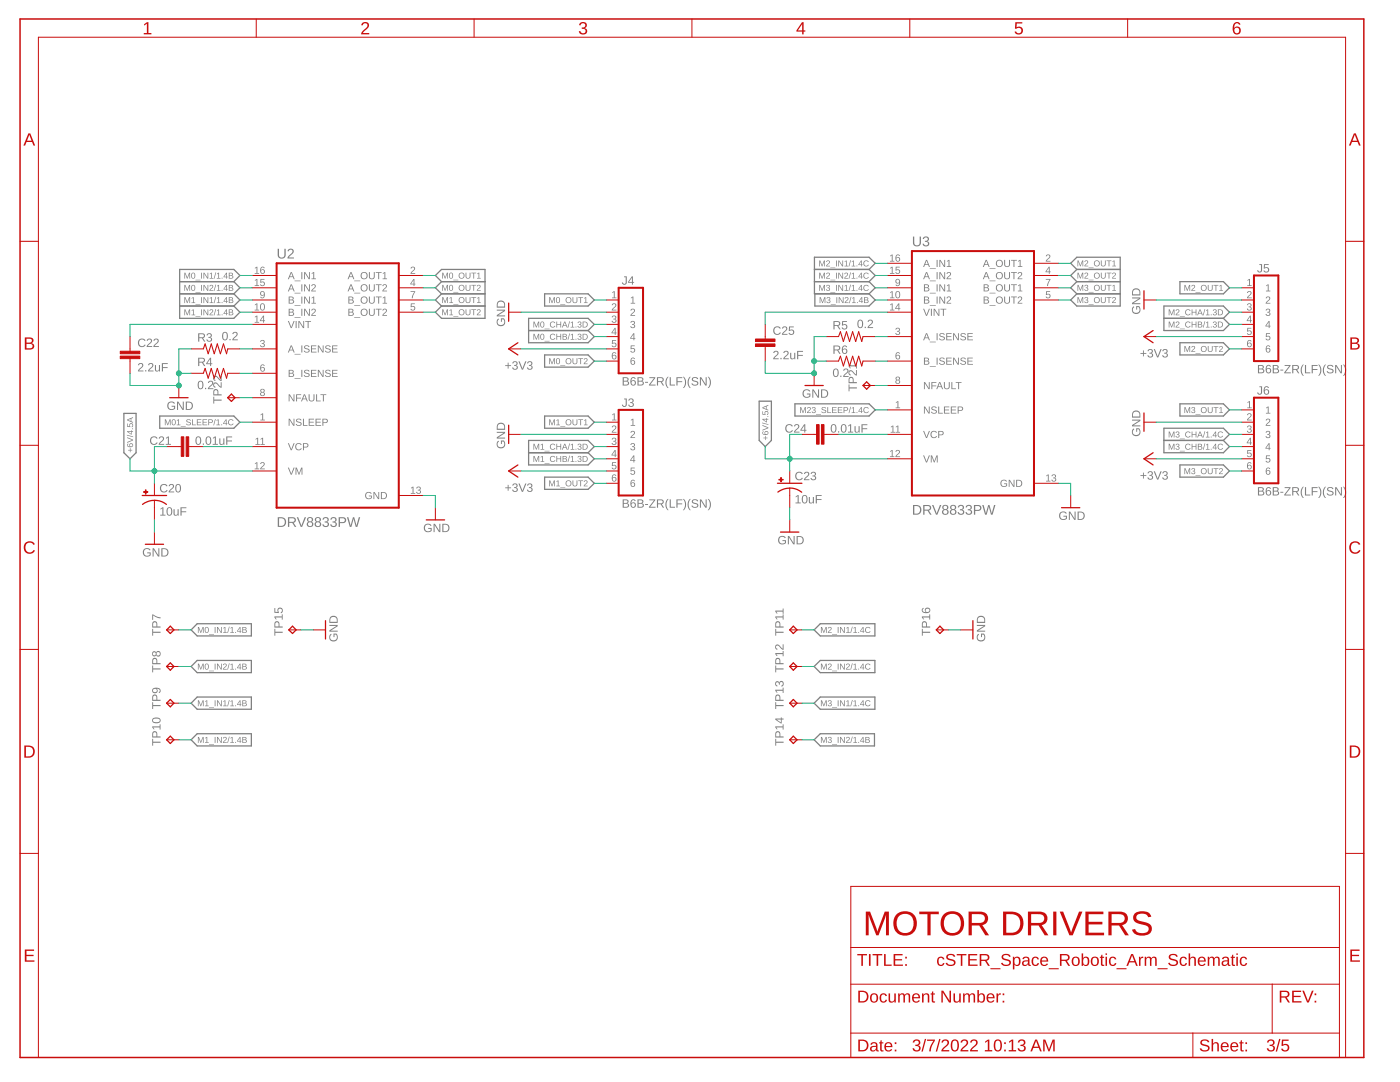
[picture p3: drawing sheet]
<svg xmlns="http://www.w3.org/2000/svg" width="279mm" height="216mm" viewBox="0 0 279 216" stroke-linecap="round" stroke-linejoin="round" font-family="sans-serif">
<g fill="#808080">
<path d="M52.1 67.9a.41 .41 0 0 1 .6 0 .41 .41 0 0 1-.2 .6 .38 .38 0 0 1 .4 .5 .38 .38 0 0 1-.5 .3l-.5-.2v-.2h.2a.29 .29 0 0 0 .4 .2 .29 .29 0 0 0 .1-.4l-.4-.1v-.1a.27 .27 0 0 0 .4-.2 .27 .27 0 0 0-.2-.3 .27 .27 0 0 0-.3 .2h-.2z"/>
<path d="M52 82.7l.5-.2v1.2h.4v.2h-.9v-.2h.3v-1l-.3 .2z"/>
<path d="M82.1 53.3a.48 .48 0 0 1 .7 .2 .48 .48 0 0 1-.4 .7l-.3 .3h.8v.1h-1l.5-.7a.29 .29 0 0 0 .2-.4 .29 .29 0 0 0-.5 .1h-.2z"/>
<path d="M81.9 58.1h1l-.5 1.4h-.2v-.4l.5-.8h-.8z"/>
<path d="M82 60.5h.8v.2h-.6l-.1 .4a.48 .48 0 0 1 .7 .3 .48 .48 0 0 1-.3 .6 .48 .48 0 0 1-.6-.4l.5 .2a.32 .32 0 0 0 .3-.4 .32 .32 0 0 0-.6-.1h-.2z"/>
<path d="M125.9 59.4l.5-.2v1.2h.4v.2h-.9v-.2h.3v-1.1l-.3 .3z"/>
<path d="M122.2 58.3l.5-.2v1.3h.3v.1h-.9v-.1h.4v-1.1l-.3 .2z"/>
<path d="M126 61.7a.48 .48 0 0 1 .7 .2 .48 .48 0 0 1-.4 .7l-.3 .3h.7v.1h-.9l.5-.7a.29 .29 0 0 0 .2-.5 .29 .29 0 0 0-.5 .2h-.2z"/>
<path d="M122.2 60.6a.48 .48 0 0 1 .8 .2 .48 .48 0 0 1-.4 .7l-.3 .3h.7v.2h-.9l.5-.7a.29 .29 0 0 0 .2-.5 .29 .29 0 0 0-.5 .1h-.2z"/>
<path d="M126 64.1a.41 .41 0 0 1 .6 0 .41 .41 0 0 1-.2 .6 .38 .38 0 0 1 .4 .5 .38 .38 0 0 1-.5 .3l-.5-.2v-.2h.2a.29 .29 0 0 0 .4 .2 .29 .29 0 0 0 .1-.4l-.4-.1v-.1a.27 .27 0 0 0 .4-.2 .27 .27 0 0 0-.2-.3 .27 .27 0 0 0-.3 .2h-.2z"/>
<path d="M122.2 63.1a.41 .41 0 0 1 .7-.1 .41 .41 0 0 1-.2 .7 .38 .38 0 0 1 .3 .4 .38 .38 0 0 1-.4 .3l-.5-.2v-.2h.1a.29 .29 0 0 0 .4 .3 .29 .29 0 0 0 .2-.5l-.4-.1v-.1a.27 .27 0 0 0 .4-.1 .27 .27 0 0 0-.2-.4 .27 .27 0 0 0-.3 .2h-.2z"/>
<path d="M125.9 68.9h.8v.2h-.7v.4a.48 .48 0 0 1 .7 .2 .48 .48 0 0 1-.3 .7 .48 .48 0 0 1-.6-.4l.5 .2a.32 .32 0 0 0 .3-.5 .32 .32 0 0 0-.6 0h-.2z"/>
<path d="M122.2 67.9h.8v.1h-.7v.5a.48 .48 0 0 1 .7 .2 .48 .48 0 0 1-.3 .6 .48 .48 0 0 1-.6-.4l.4 .2a.32 .32 0 0 0 .3-.4 .32 .32 0 0 0-.5-.1h-.2z"/>
<path d="M125.9 83.8l.5-.2v1.2h.4v.2h-.9v-.2h.3v-1.1l-.3 .3z"/>
<path d="M122.2 82.7l.5-.2v1.2h.3v.2h-.9v-.2h.4v-1l-.3 .2z"/>
<path d="M126 86.1a.48 .48 0 0 1 .7 .2 .48 .48 0 0 1-.4 .6l-.3 .4h.7v.1h-.9l.5-.7a.29 .29 0 0 0 .2-.5 .29 .29 0 0 0-.5 .2l-.2-.1z"/>
<path d="M122.2 85a.48 .48 0 0 1 .8 .2 .48 .48 0 0 1-.4 .7l-.3 .3h.7v.1h-.9l.5-.7a.29 .29 0 0 0 .2-.4 .29 .29 0 0 0-.5 .1h-.2z"/>
<path d="M126 88.5a.41 .41 0 0 1 .6 0 .41 .41 0 0 1-.2 .6 .38 .38 0 0 1 .4 .5 .38 .38 0 0 1-.5 .3l-.5-.3v-.1h.2a.29 .29 0 0 0 .4 .2 .29 .29 0 0 0 .1-.4l-.4-.1v-.2a.27 .27 0 0 0 .4-.1 .27 .27 0 0 0-.2-.4 .27 .27 0 0 0-.3 .3h-.2z"/>
<path d="M122.2 87.4a.41 .41 0 0 1 .7 0 .41 .41 0 0 1-.2 .6 .38 .38 0 0 1 .3 .5 .38 .38 0 0 1-.4 .3l-.5-.2v-.2h.1a.29 .29 0 0 0 .4 .2 .29 .29 0 0 0 .2-.4l-.4-.1v-.1a.27 .27 0 0 0 .4-.2 .27 .27 0 0 0-.2-.3 .27 .27 0 0 0-.3 .2h-.2z"/>
<path d="M125.9 93.3h.8v.2h-.7v.4a.48 .48 0 0 1 .7 .2 .48 .48 0 0 1-.3 .7 .48 .48 0 0 1-.6-.4l.5 .2a.32 .32 0 0 0 .3-.5 .32 .32 0 0 0-.6 0h-.2z"/>
<path d="M122.2 92.2h.8v.2h-.7v.4a.48 .48 0 0 1 .7 .3 .48 .48 0 0 1-.3 .6 .48 .48 0 0 1-.6-.4l.4 .2a.32 .32 0 0 0 .3-.4 .32 .32 0 0 0-.5-.1h-.2z"/>
<path d="M178.8 65.5a.41 .41 0 0 1 .7 0 .41 .41 0 0 1-.2 .6 .38 .38 0 0 1 .3 .5 .38 .38 0 0 1-.4 .2l-.5-.2v-.1l.2-.1a.29 .29 0 0 0 .3 .3 .29 .29 0 0 0 .2-.4l-.4-.1v-.2a.27 .27 0 0 0 .4-.1 .27 .27 0 0 0-.2-.4 .27 .27 0 0 0-.3 .3h-.2z"/>
<path d="M178.8 80.3l.5-.3v1.3h.3v.2h-.8v-.2h.3v-1.1l-.3 .2z"/>
<path d="M208.9 50.9a.48 .48 0 0 1 .7 .2 .48 .48 0 0 1-.4 .6l-.3 .3h.7v.2h-.9l.5-.7a.29 .29 0 0 0 .2-.5 .29 .29 0 0 0-.5 .2l-.2-.1z"/>
<path d="M208.7 55.7h.9l-.4 1.4h-.2v-.4l.5-.9h-.8z"/>
<path d="M208.8 58.1h.8v.2h-.7v.4a.48 .48 0 0 1 .7 .2 .48 .48 0 0 1-.3 .7 .48 .48 0 0 1-.6-.4l.5 .2a.32 .32 0 0 0 .2-.5 .32 .32 0 0 0-.5 0h-.2z"/>
<path d="M252.7 57l.5-.3v1.3h.3v.1h-.9v-.1h.4v-1.1l-.3 .2z"/>
<path d="M249 55.9l.5-.2v1.2h.3v.2h-.9v-.2h.4v-1.1l-.3 .3z"/>
<path d="M252.7 59.3a.48 .48 0 0 1 .8 .2 .48 .48 0 0 1-.4 .6l-.3 .3h.7v.2h-.9l.5-.7a.29 .29 0 0 0 .2-.5 .29 .29 0 0 0-.5 .1h-.2z"/>
<path d="M249 58.2a.48 .48 0 0 1 .8 .2 .48 .48 0 0 1-.5 .6l-.2 .4h.7v.1h-.9l.5-.7a.29 .29 0 0 0 .2-.5 .29 .29 0 0 0-.5 .2h-.2z"/>
<path d="M252.7 61.7a.41 .41 0 0 1 .7 0 .41 .41 0 0 1-.2 .6 .38 .38 0 0 1 .3 .5 .38 .38 0 0 1-.4 .2l-.5-.2v-.1l.2-.1a.29 .29 0 0 0 .3 .3 .29 .29 0 0 0 .2-.5h-.4v-.2a.27 .27 0 0 0 .4-.1 .27 .27 0 0 0-.2-.4 .27 .27 0 0 0-.3 .3h-.2z"/>
<path d="M249 60.6a.41 .41 0 0 1 .7 0 .41 .41 0 0 1-.2 .6 .38 .38 0 0 1 .3 .5 .38 .38 0 0 1-.5 .3l-.4-.2-.1-.2h.2a.29 .29 0 0 0 .4 .2 .29 .29 0 0 0 .1-.4l-.3-.1v-.1a.27 .27 0 0 0 .4-.2 .27 .27 0 0 0-.2-.3 .27 .27 0 0 0-.4 .2h-.1z"/>
<path d="M252.7 66.5h.8v.1h-.7v.5a.48 .48 0 0 1 .7 .2 .48 .48 0 0 1-.3 .7 .48 .48 0 0 1-.6-.4l.4 .2a.32 .32 0 0 0 .3-.5 .32 .32 0 0 0-.5-.1h-.2z"/>
<path d="M248.9 65.4h.8v.2h-.6v.4a.48 .48 0 0 1 .7 .2 .48 .48 0 0 1-.3 .7 .48 .48 0 0 1-.7-.4l.5 .2a.32 .32 0 0 0 .3-.5 .32 .32 0 0 0-.5 0h-.2z"/>
<path d="M252.7 81.3l.5-.2v1.3h.3v.1h-.9v-.1h.4v-1.1l-.3 .2z"/>
<path d="M249 80.3l.5-.3v1.3h.3v.2h-.9v-.2h.4v-1.1l-.3 .2z"/>
<path d="M252.7 83.6a.48 .48 0 0 1 .8 .2 .48 .48 0 0 1-.4 .7l-.3 .3h.7v.2h-.9l.5-.7a.29 .29 0 0 0 .2-.5 .29 .29 0 0 0-.5 .1h-.2z"/>
<path d="M249 82.6a.48 .48 0 0 1 .8 .2 .48 .48 0 0 1-.5 .6l-.2 .3h.7v.2h-.9l.5-.7a.29 .29 0 0 0 .2-.5 .29 .29 0 0 0-.5 .1h-.2z"/>
<path d="M252.7 86.1a.41 .41 0 0 1 .7-.1 .41 .41 0 0 1-.2 .7 .38 .38 0 0 1 .3 .4 .38 .38 0 0 1-.4 .3l-.5-.2v-.2h.2a.29 .29 0 0 0 .3 .3 .29 .29 0 0 0 .2-.5h-.4v-.2a.27 .27 0 0 0 .4-.1 .27 .27 0 0 0-.2-.4 .27 .27 0 0 0-.3 .3l-.2-.1z"/>
<path d="M249 85a.41 .41 0 0 1 .7 0 .41 .41 0 0 1-.2 .6 .38 .38 0 0 1 .3 .5 .38 .38 0 0 1-.5 .3l-.4-.3-.1-.1h.2a.29 .29 0 0 0 .4 .2 .29 .29 0 0 0 .1-.4l-.3-.1v-.2a.27 .27 0 0 0 .4-.1 .27 .27 0 0 0-.2-.4 .27 .27 0 0 0-.4 .3h-.1z"/>
<path d="M252.7 90.9h.8v.1h-.7v.5a.48 .48 0 0 1 .7 .2 .48 .48 0 0 1-.3 .6 .48 .48 0 0 1-.6-.3l.4 .2a.32 .32 0 0 0 .3-.5 .32 .32 0 0 0-.5-.1h-.2z"/>
<path d="M248.9 89.8h.8v.1h-.6v.5a.48 .48 0 0 1 .7 .2 .48 .48 0 0 1-.3 .7 .48 .48 0 0 1-.7-.4l.5 .2a.32 .32 0 0 0 .3-.5 .32 .32 0 0 0-.5 0h-.2z"/>
<path d="M55.4 103.2a1.22 1.22 0 0 1 1.7 .7 .95 .95 0 0 1-.9 1.2h-.8zM55.7 103.4v1.5a.82 .82 0 0 0 1.1-.7 .82 .82 0 0 0-1.1-.8zM57.5 103.2h.9a.56 .56 0 0 1 .7 .4 .56 .56 0 0 1-.5 .7l.5 .8h-.3l-.5-.8h-.6v.8h-.2zM57.7 103.4v.7h.7a.37 .37 0 0 0 .4-.3 .37 .37 0 0 0-.5-.4zM59.2 103.2h.3l.7 1.7 .6-1.7h.3l-.8 1.9h-.3zM61.4 103.3a.56 .56 0 0 1 .9 0 .56 .56 0 0 1-.2 .8 .59 .59 0 0 1 .3 .9 .59 .59 0 0 1-.9 .1 .52 .52 0 0 1-.3-.5 .52 .52 0 0 1 .4-.5l-.3-.3zM61.5 103.7a.36 .36 0 0 0 .7 0 .36 .36 0 0 0-.7 0zM61.5 104.6a.4 .4 0 0 0 .8 0 .4 .4 0 0 0-.8 0zM63 103.3a.56 .56 0 0 1 .9 0 .56 .56 0 0 1-.2 .8 .59 .59 0 0 1 .3 .9 .59 .59 0 0 1-.9 .1 .52 .52 0 0 1-.3-.5 .52 .52 0 0 1 .4-.5l-.4-.3zM63.1 103.7a.36 .36 0 0 0 .7 0 .36 .36 0 0 0-.7 0zM63 104.6a.4 .4 0 0 0 .8 0 .4 .4 0 0 0-.8 0zM64.6 103.3a.55 .55 0 0 1 .8 0 .55 .55 0 0 1-.2 .9 .57 .57 0 0 1 .4 .8 .57 .57 0 0 1-.9 .1l-.4-.5h.3a.39 .39 0 0 0 .5 .4 .39 .39 0 0 0 .2-.6l-.5-.1v-.3a.38 .38 0 0 0 .5-.1 .38 .38 0 0 0-.2-.5 .38 .38 0 0 0-.5 .3h-.2zM66.1 103.3a.55 .55 0 0 1 .9 0 .55 .55 0 0 1-.2 .9 .57 .57 0 0 1 .3 .8 .57 .57 0 0 1-.9 .1l-.3-.5h.3a.39 .39 0 0 0 .5 .4 .39 .39 0 0 0 .2-.6l-.5-.1v-.3a.38 .38 0 0 0 .5-.1 .38 .38 0 0 0-.3-.5 .38 .38 0 0 0-.4 .3h-.3zM67.6 103.2h.8a.6 .6 0 0 1 .7 .6 .6 .6 0 0 1-.7 .6h-.6v.7h-.2zM67.8 103.4v.8l.8-.1a.39 .39 0 0 0 0-.6zM69.2 103.2h.3l.5 1.7 .4-1.7h.3l.4 1.7 .5-1.7h.3l-.6 1.9h-.3l-.4-1.6-.5 1.6h-.3z"/>
<path d="M44.6 66.3a.62 .62 0 0 1 .7 .1 .62 .62 0 0 1 .2 .7 .62 .62 0 0 1-.6 .8 .62 .62 0 0 1-.6-.8zM44.7 66.4a.94 .94 0 0 0 .2 1.4 .83 .83 0 0 0 0-1.4zM45.8 67.6h.2v.3h-.2zM46.5 66.3a.53 .53 0 0 1 .9 .1 .53 .53 0 0 1-.3 .8l-.5 .5h.9v.2h-1.1v-.3l.5-.4a.36 .36 0 0 0 .3-.5 .36 .36 0 0 0-.6-.1l-.2 .1z"/>
<path d="M39.7 76.1a.62 .62 0 0 1 .7 0 .62 .62 0 0 1 .2 .7 .62 .62 0 0 1-.6 .9 .62 .62 0 0 1-.6-.9zM39.9 76.2a.94 .94 0 0 0 .1 1.3 .83 .83 0 0 0 0-1.4zM40.9 77.4h.2v.3h-.2zM41.7 76.1a.53 .53 0 0 1 .8 .1 .53 .53 0 0 1-.3 .8l-.5 .5h.9v.2h-1.1l.1-.3 .4-.5a.36 .36 0 0 0 .3-.5 .36 .36 0 0 0-.6-.1l-.2 .1z"/>
<path d="M33.6 80.3a.87 .87 0 0 1 1.3 .2l-.2 .1a.66 .66 0 0 0-.9-.1 .66 .66 0 0 0-.1 1 .66 .66 0 0 0 .9 0l.1-.3h-.4v-.2h.7v.5a.91 .91 0 0 1-1.3 .1 .91 .91 0 0 1-.1-1.3zM35.3 80.1h.3l.9 1.5v-1.5h.2v1.7h-.3l-.9-1.4v1.4h-.2zM37.1 80.1h.5a.83 .83 0 0 1 .9 .8 .83 .83 0 0 1-.8 .9h-.6zM37.3 80.3v1.3a.7 .7 0 0 0 1-.6 .7 .7 0 0 0-1-.7z"/>
<path d="M84.8 104.7a.87 .87 0 0 1 1.3 .2h-.2a.66 .66 0 0 0-.9 0 .66 .66 0 0 0-.1 .9 .66 .66 0 0 0 .9 .1l.1-.4h-.4v-.2h.7v.6a.91 .91 0 0 1-1.3 .1 .91 .91 0 0 1-.1-1.3zM86.5 104.5h.3l.9 1.4v-1.4h.2v1.7h-.3l-.9-1.4v1.4h-.2zM88.3 104.5h.5a.83 .83 0 0 1 .9 .8 .83 .83 0 0 1-.8 .9h-.6zM88.5 104.7v1.3a.7 .7 0 0 0 1-.7 .7 .7 0 0 0-1-.6z"/>
<path d="M32 101.5l.6-.3v1.5h.4v.2h-1v-.2h.4v-1.3l-.4 .3zM33.5 101.3a.62 .62 0 0 1 .7 0 .62 .62 0 0 1 .2 .8 .62 .62 0 0 1-.6 .8 .62 .62 0 0 1-.6-.8zM33.6 101.4a.94 .94 0 0 0 .2 1.3 .83 .83 0 0 0 0-1.3zM34.6 101.6h.2v.8a.31 .31 0 0 0 .4 .4 .31 .31 0 0 0 .2-.5v-.7h.3v1.3h-.2v-.2a.43 .43 0 0 1-.5 .2 .43 .43 0 0 1-.4-.4zM36 101.2h1.2v.2h-1v.6h1v.2h-1v.7h-.2z"/>
<path d="M39.3 87.2a.62 .62 0 0 1 .7 0 .62 .62 0 0 1 .2 .7 .62 .62 0 0 1-.6 .9 .62 .62 0 0 1-.6-.9zM39.4 87.3a.94 .94 0 0 0 .2 1.3 .83 .83 0 0 0 0-1.4zM40.5 88.5h.2v.3h-.2zM41.3 87.2a.62 .62 0 0 1 .7 0 .62 .62 0 0 1 .2 .7 .62 .62 0 0 1-.6 .9 .62 .62 0 0 1-.6-.9zM41.4 87.3a.94 .94 0 0 0 .2 1.3 .83 .83 0 0 0 0-1.4zM42.5 87.4l.6-.3v1.5h.4v.2h-1.1v-.2h.5v-1.3l-.4 .3zM43.8 87.5h.2v.8a.31 .31 0 0 0 .3 .3 .31 .31 0 0 0 .3-.4v-.7h.2v1.3h-.2v-.3a.43 .43 0 0 1-.5 .3 .43 .43 0 0 1-.3-.5zM45.1 87.1h1.2v.2h-.9v.6h.9v.2h-.9v.7h-.3z"/>
<path d="M28.7 109.6a.87 .87 0 0 1 1.3 .2h-.2a.66 .66 0 0 0-.9 0 .66 .66 0 0 0 0 .9 .66 .66 0 0 0 .9 .1l.1-.4h-.5v-.2h.7v.6a.91 .91 0 0 1-1.3 .1 .91 .91 0 0 1-.1-1.3zM30.5 109.4h.2l.9 1.4v-1.4h.2v1.7h-.3l-.9-1.5 .1 1.5h-.2zM32.2 109.4h.5a.83 .83 0 0 1 .9 .8 .83 .83 0 0 1-.8 .9h-.6zM32.4 109.6v1.3a.7 .7 0 0 0 1-.7 .7 .7 0 0 0-1-.6z"/>
<path d="M27.7 72.6a.53 .53 0 0 1 .8 .1 .53 .53 0 0 1-.3 .7l-.4 .5h.8v.2h-1.1l.1-.3 .4-.4a.36 .36 0 0 0 .4-.5 .36 .36 0 0 0-.6-.1l-.3 .1zM29 73.9h.2v.2h-.2zM29.7 72.6a.53 .53 0 0 1 .8 .1 .53 .53 0 0 1-.2 .7l-.5 .5h.8v.2h-1.1l.1-.3 .5-.4a.36 .36 0 0 0 .3-.5 .36 .36 0 0 0-.6-.1l-.3 .1zM30.9 72.8h.2v.9a.31 .31 0 0 0 .4 .3 .31 .31 0 0 0 .2-.4v-.8h.2v1.3h-.2v-.2a.43 .43 0 0 1-.5 .2 .43 .43 0 0 1-.3-.4zM32.3 72.5h1.2v.1h-1v.7h1v.1h-1v.7h-.2z"/>
<path d="M124.3 75.3h.9l.2 .1v.4l-.3 .3a.45 .45 0 0 1 .4 .5 .45 .45 0 0 1-.6 .3h-.6zM124.5 75.4v.6l.7-.2-.1-.3zM124.5 76.1v.6h.6l.2-.1-.2-.4zM126.1 75.3h.1a.48 .48 0 0 1 .7 .3h-.2l-.1-.1a.46 .46 0 0 0-.5 .1 .46 .46 0 0 0-.1 .5 .53 .53 0 0 1 .8 .1 .53 .53 0 0 1-.2 .7 .53 .53 0 0 1-.7-.3l-.1-.7zM126 76.4a.36 .36 0 0 0 .7 0 .36 .36 0 0 0-.7 0zM127.2 75.3h.9l.2 .1 .1 .4-.3 .3a.45 .45 0 0 1 .4 .5 .45 .45 0 0 1-.6 .3h-.7zM127.4 75.4v.6l.8-.2-.1-.3zM127.4 76.1v.6h.7l.2-.1-.2-.4zM128.7 76.2h.6v.2h-.6zM129.6 75.3h1.2l-1 1.4h1v.2h-1.3l1-1.4h-.9zM131.1 75.3h.8a.48 .48 0 0 1 .6 .3 .48 .48 0 0 1-.4 .6l.4 .7h-.2l-.5-.7h-.5v.7h-.2zM131.3 75.4v.7h.6a.31 .31 0 0 0 .3-.4 .31 .31 0 0 0-.3-.3zM133.2 75.2h.2a1.69 1.69 0 0 0 0 2.2 1.09 1.09 0 0 1-.6-1.1l.1-.6zM133.7 75.3h.2v1.4h.8v.2h-1zM135 75.3h1.2v.2h-1v.6h.9v.2h-.9v.6h-.2zM136.3 75.2a1.09 1.09 0 0 1 .6 1.1l-.2 .8-.2 .3h-.2a1.69 1.69 0 0 0 0-2.2zM137.7 75.2h.2a1.69 1.69 0 0 0 0 2.2 1.09 1.09 0 0 1-.7-1.1l.1-.6zM138.2 75.4a.77 .77 0 0 1 1.1 .2l-.2 .1a.38 .38 0 0 0-.5-.3 .38 .38 0 0 0-.2 .4l.3 .2a.51 .51 0 0 1 .7 .5 .51 .51 0 0 1-.7 .5l-.6-.2-.1-.3h.2a.44 .44 0 0 0 .5 .3 .44 .44 0 0 0 .4-.5l-.5-.1a.47 .47 0 0 1-.5-.3 .47 .47 0 0 1 .1-.5zM139.7 75.3h.2l.9 1.4v-1.4h.2v1.6h-.2l-.9-1.4v1.4h-.2zM141.2 75.2a1.09 1.09 0 0 1 .7 1.1l-.2 .8-.3 .3h-.2a1.69 1.69 0 0 0 0-2.2z"/>
<path d="M101.3 72.4h.2v.5h.5v.1h-.5v.5h-.2v-.5h-.5v-.1h.5zM102.4 72.2a.49 .49 0 0 1 .7-.1 .49 .49 0 0 1 0 .8h-.1a.48 .48 0 0 1 .3 .7 .48 .48 0 0 1-.7 .2l-.4-.5h.2a.34 .34 0 0 0 .5 .3 .34 .34 0 0 0 .1-.5l-.4-.1v-.2a.32 .32 0 0 0 .5-.1 .32 .32 0 0 0-.3-.5 .32 .32 0 0 0-.4 .3h-.2zM103.5 72.1h.2l.6 1.5 .5-1.5h.3l-.7 1.7h-.3zM105.4 72.2a.49 .49 0 0 1 .7-.1 .49 .49 0 0 1 0 .8h-.2a.48 .48 0 0 1 .4 .7 .48 .48 0 0 1-.8 .2l-.3-.5h.2a.34 .34 0 0 0 .4 .3 .34 .34 0 0 0 .2-.5l-.4-.1v-.2a.32 .32 0 0 0 .4-.1 .32 .32 0 0 0-.2-.5 .32 .32 0 0 0-.4 .3h-.2z"/>
<path d="M99.3 63.7l.2-.1 .1 .2a.66 .66 0 0 0-.1 .9 .66 .66 0 0 0 1 0 .66 .66 0 0 0 0-.9l-.3-.1v.5h-.2v-.7h.5a.88 .88 0 0 1 .2 1.2 .88 .88 0 0 1-1.2 .2 .88 .88 0 0 1-.2-1.2zM99.1 61.8h1.7v.3l-1.4 .8h1.4v.2h-1.7v-.2l1.5-.9h-1.5zM99.4 60.2a.85 .85 0 0 1 .9-.2 .85 .85 0 0 1 .5 .8v.6h-1.7l.1-.8zM99.5 60.4l-.2 .8h1.3a.71 .71 0 0 0-.2-.9 .71 .71 0 0 0-.9 .1z"/>
<path d="M124.3 99.6l.9 .1 .2 .1v.4l-.3 .2a.45 .45 0 0 1 .4 .6 .45 .45 0 0 1-.6 .3h-.6zM124.5 99.8v.6l.7-.2-.1-.3zM124.5 100.5v.6h.6l.2-.1-.2-.4zM126.1 99.7l.1-.1a.48 .48 0 0 1 .7 .4h-.2l-.1-.2a.46 .46 0 0 0-.5 .2 .46 .46 0 0 0-.1 .5 .53 .53 0 0 1 .8 0 .53 .53 0 0 1-.2 .8 .53 .53 0 0 1-.7-.3l-.1-.7zM126 100.8a.36 .36 0 0 0 .7 0 .36 .36 0 0 0-.7 0zM127.2 99.6l.9 .1 .2 .1 .1 .4-.3 .2a.45 .45 0 0 1 .4 .6 .45 .45 0 0 1-.6 .3h-.7zM127.4 99.8v.6l.8-.2-.1-.3zM127.4 100.5v.6h.7l.2-.1-.2-.4zM128.7 100.6h.6v.2h-.6zM129.6 99.6h1.2l-1 1.5h1v.2h-1.3l1-1.5h-.9zM131.1 99.6h.8a.48 .48 0 0 1 .6 .4 .48 .48 0 0 1-.4 .6l.4 .7h-.2l-.5-.7h-.5v.7h-.2zM131.3 99.8v.6h.6a.31 .31 0 0 0 .3-.3 .31 .31 0 0 0-.3-.3zM133.2 99.6h.2a1.69 1.69 0 0 0 0 2.2 1.09 1.09 0 0 1-.6-1.1l.1-.6zM133.7 99.6h.2v1.5h.8v.2h-1zM135 99.6h1.2v.2h-1v.6h.9v.2h-.9v.7h-.2zM136.3 99.6a1.09 1.09 0 0 1 .6 1.1l-.2 .8-.2 .3h-.2a1.69 1.69 0 0 0 0-2.2zM137.7 99.6h.2a1.69 1.69 0 0 0 0 2.2 1.09 1.09 0 0 1-.7-1.1l.1-.6zM138.2 99.7a.77 .77 0 0 1 1.1 .3h-.2a.38 .38 0 0 0-.5-.3 .38 .38 0 0 0-.2 .5l.3 .2a.51 .51 0 0 1 .7 .5 .51 .51 0 0 1-.7 .4l-.6-.2-.1-.2h.2a.44 .44 0 0 0 .5 .3 .44 .44 0 0 0 .4-.5l-.5-.2a.47 .47 0 0 1-.5-.2 .47 .47 0 0 1 .1-.6zM139.7 99.6h.2l.9 1.5v-1.5h.2v1.7h-.2l-.9-1.4v1.4h-.2zM141.2 99.6a1.09 1.09 0 0 1 .7 1.1l-.2 .8-.3 .3h-.2a1.69 1.69 0 0 0 0-2.2z"/>
<path d="M101.3 96.7h.2v.6h.5v.1h-.5v.5h-.2v-.5h-.5v-.1h.5zM102.4 96.6a.49 .49 0 0 1 .7-.1 .49 .49 0 0 1 0 .7l-.1 .1a.48 .48 0 0 1 .3 .7 .48 .48 0 0 1-.7 .1l-.4-.4h.2a.34 .34 0 0 0 .5 .3 .34 .34 0 0 0 .1-.5l-.4-.1v-.2a.32 .32 0 0 0 .5-.2 .32 .32 0 0 0-.3-.4 .32 .32 0 0 0-.4 .3h-.2zM103.5 96.5h.2l.6 1.4 .5-1.4h.3l-.7 1.6h-.3zM105.4 96.6a.49 .49 0 0 1 .7-.1 .49 .49 0 0 1 0 .7l-.2 .1a.48 .48 0 0 1 .4 .7 .48 .48 0 0 1-.8 .1l-.3-.4h.2a.34 .34 0 0 0 .4 .3 .34 .34 0 0 0 .2-.5l-.4-.1v-.2a.32 .32 0 0 0 .4-.2 .32 .32 0 0 0-.2-.4 .32 .32 0 0 0-.4 .3h-.2z"/>
<path d="M99.3 88l.2-.1 .1 .2a.66 .66 0 0 0-.1 1 .66 .66 0 0 0 1 0 .66 .66 0 0 0 0-.9l-.3-.1v.5h-.2v-.7h.5a.88 .88 0 0 1 .2 1.2 .88 .88 0 0 1-1.2 .2 .88 .88 0 0 1-.2-1.3zM99.1 86.2h1.7v.2l-1.4 .9h1.4v.2h-1.7v-.2l1.5-.9h-1.5zM99.4 84.6a.85 .85 0 0 1 .9-.2 .85 .85 0 0 1 .5 .8v.6h-1.7l.1-.8zM99.5 84.7l-.2 .8h1.3a.71 .71 0 0 0-.2-.8 .71 .71 0 0 0-.9 0z"/>
<path d="M182.2 100.8a1.22 1.22 0 0 1 1.6 .6 .95 .95 0 0 1-.9 1.3h-.7zM182.5 101v1.5a.82 .82 0 0 0 1.1-.8 .82 .82 0 0 0-1.1-.7zM184.2 100.8h1a.56 .56 0 0 1 .6 .4 .56 .56 0 0 1-.4 .7l.5 .8h-.3l-.5-.8h-.6v.8h-.3zM184.5 101v.7h.6a.37 .37 0 0 0 .5-.4 .37 .37 0 0 0-.5-.3zM186 100.8h.3l.6 1.7 .7-1.7h.3l-.8 1.9h-.3zM188.2 100.9a.56 .56 0 0 1 .9-.1 .56 .56 0 0 1-.2 .9 .59 .59 0 0 1 .3 .8 .59 .59 0 0 1-.9 .2 .52 .52 0 0 1-.3-.6 .52 .52 0 0 1 .4-.4l-.3-.3zM188.3 101.2a.36 .36 0 0 0 .7 0 .36 .36 0 0 0-.7 0zM188.3 102.2a.4 .4 0 0 0 .8 0 .4 .4 0 0 0-.8 0zM189.8 100.9a.56 .56 0 0 1 .8-.1 .56 .56 0 0 1-.1 .9 .59 .59 0 0 1 .3 .8 .59 .59 0 0 1-.9 .2 .52 .52 0 0 1-.3-.6 .52 .52 0 0 1 .3-.4l-.3-.3zM189.9 101.2a.36 .36 0 0 0 .7 0 .36 .36 0 0 0-.7 0zM189.8 102.2a.4 .4 0 0 0 .8 0 .4 .4 0 0 0-.8 0zM191.3 100.9a.55 .55 0 0 1 .9 0 .55 .55 0 0 1-.2 .8 .57 .57 0 0 1 .3 .8 .57 .57 0 0 1-.9 .2l-.3-.5h.3a.39 .39 0 0 0 .5 .3 .39 .39 0 0 0 .2-.6l-.5-.1v-.2a.38 .38 0 0 0 .5-.2 .38 .38 0 0 0-.2-.5 .38 .38 0 0 0-.5 .4l-.3-.1zM192.9 100.9a.55 .55 0 0 1 .9 0 .55 .55 0 0 1-.2 .8 .57 .57 0 0 1 .3 .8 .57 .57 0 0 1-.9 .2l-.3-.5h.2a.39 .39 0 0 0 .6 .3 .39 .39 0 0 0 .1-.6l-.5-.1v-.2a.38 .38 0 0 0 .6-.2 .38 .38 0 0 0-.3-.5 .38 .38 0 0 0-.4 .4l-.3-.1zM194.4 100.8h.8a.6 .6 0 0 1 .7 .5 .6 .6 0 0 1-.7 .6h-.6v.8h-.2zM194.6 101v.7h.8a.39 .39 0 0 0 0-.7zM196 100.8h.3l.5 1.7 .4-1.7h.3l.4 1.7 .5-1.7h.3l-.6 1.9h-.3l-.5-1.6-.4 1.6h-.3z"/>
<path d="M171.4 63.9a.62 .62 0 0 1 .7 0 .62 .62 0 0 1 .2 .7 .62 .62 0 0 1-.6 .9 .62 .62 0 0 1-.6-.9zM171.5 64a.94 .94 0 0 0 .2 1.3 .83 .83 0 0 0 0-1.4zM172.6 65.2h.2v.3h-.2zM173.3 63.9a.53 .53 0 0 1 .8 .1 .53 .53 0 0 1-.2 .8l-.5 .5h.8v.2h-1.1l.1-.3 .5-.5a.36 .36 0 0 0 .3-.5 .36 .36 0 0 0-.6-.1l-.2 .1z"/>
<path d="M166.5 73.6a.62 .62 0 0 1 .7 .1 .62 .62 0 0 1 .2 .7 .62 .62 0 0 1-.6 .8 .62 .62 0 0 1-.6-.8zM166.6 73.7a.94 .94 0 0 0 .2 1.4 .83 .83 0 0 0 0-1.4zM167.7 75h.2v.2h-.2zM168.4 73.6a.53 .53 0 0 1 .9 .2 .53 .53 0 0 1-.3 .7l-.5 .5h.9v.2h-1.1v-.3l.5-.4a.36 .36 0 0 0 .3-.5 .36 .36 0 0 0-.6-.1l-.2 .1z"/>
<path d="M160.4 77.9a.87 .87 0 0 1 1.3 .2h-.2a.66 .66 0 0 0-.9 0 .66 .66 0 0 0-.1 .9 .66 .66 0 0 0 .9 .1l.1-.4h-.5v-.2h.7v.6a.91 .91 0 0 1-1.3 .1 .91 .91 0 0 1 0-1.3zM162.1 77.7h.3l.9 1.4v-1.4h.2v1.7h-.3l-.9-1.5v1.5h-.2zM163.9 77.7h.5a.83 .83 0 0 1 .9 .8 .83 .83 0 0 1-.8 .9h-.6zM164.1 77.9v1.3a.7 .7 0 0 0 1-.7 .7 .7 0 0 0-1-.6z"/>
<path d="M211.6 102.3a.87 .87 0 0 1 1.3 .1l-.2 .1a.66 .66 0 0 0-.9 0 .66 .66 0 0 0-.1 .9 .66 .66 0 0 0 .9 .1l.1-.4h-.5v-.2h.7v.6a.91 .91 0 0 1-1.3 .1 .91 .91 0 0 1 0-1.3zM213.3 102.1h.3l.9 1.4v-1.4h.2v1.6h-.3l-.9-1.4v1.4h-.2zM215.1 102.1h.5a.83 .83 0 0 1 .9 .8 .83 .83 0 0 1-.8 .8h-.6zM215.3 102.3v1.3a.7 .7 0 0 0 1-.7 .7 .7 0 0 0-1-.6z"/>
<path d="M158.8 99.1l.6-.3v1.5h.4v.1h-1v-.1h.4v-1.3l-.4 .3zM160.3 98.9a.62 .62 0 0 1 .7 0 .62 .62 0 0 1 .2 .7 .62 .62 0 0 1-.6 .9 .62 .62 0 0 1-.6-.9zM160.4 99a.94 .94 0 0 0 .2 1.3 .83 .83 0 0 0 0-1.4zM161.4 99.2h.2v.8a.31 .31 0 0 0 .4 .3 .31 .31 0 0 0 .2-.4v-.7h.2v1.2h-.2v-.2a.43 .43 0 0 1-.5 .3 .43 .43 0 0 1-.3-.5zM162.8 98.8h1.2v.2h-1v.6h.9v.2h-.9v.6h-.2z"/>
<path d="M166 84.7a.62 .62 0 0 1 .8 .1 .62 .62 0 0 1 .1 .7 .62 .62 0 0 1-.5 .8 .62 .62 0 0 1-.6-.8zM166.2 84.8a.94 .94 0 0 0 .2 1.4 .83 .83 0 0 0 0-1.4zM167.3 86.1h.2v.2h-.2zM168 84.7a.62 .62 0 0 1 .8 .1 .62 .62 0 0 1 .1 .7 .62 .62 0 0 1-.5 .8 .62 .62 0 0 1-.6-.8zM168.2 84.8a.94 .94 0 0 0 .2 1.4 .83 .83 0 0 0 0-1.4zM169.3 84.9l.6-.2v1.4h.4v.2h-1.1v-.2h.5v-1.2l-.4 .2zM170.5 85h.3v.8a.31 .31 0 0 0 .3 .4 .31 .31 0 0 0 .2-.4v-.8h.3v1.3h-.2v-.2a.43 .43 0 0 1-.5 .2 .43 .43 0 0 1-.4-.4zM171.9 84.7h1.2v.1h-1v.7h1v.1h-1v.7h-.2z"/>
<path d="M155.5 107.2a.87 .87 0 0 1 1.3 .1l-.2 .1a.66 .66 0 0 0-.9 0 .66 .66 0 0 0-.1 .9 .66 .66 0 0 0 1 0l.1-.3h-.5v-.2h.7v.6a.91 .91 0 0 1-1.3 .1 .91 .91 0 0 1-.1-1.3zM157.2 107h.3l.9 1.4v-1.4h.2v1.6h-.3l-.9-1.4v1.4h-.2zM159 107h.5a.83 .83 0 0 1 .9 .7 .83 .83 0 0 1-.8 .9h-.6zM159.2 107.1v1.3a.7 .7 0 0 0 1-.6 .7 .7 0 0 0-1-.7z"/>
<path d="M154.5 70.1a.53 .53 0 0 1 .8 .1 .53 .53 0 0 1-.3 .8l-.5 .5h.9v.2h-1.1l.1-.3 .4-.5a.36 .36 0 0 0 .4-.5 .36 .36 0 0 0-.6-.1l-.3 .1zM155.7 71.4h.3v.3h-.3zM156.5 70.1a.53 .53 0 0 1 .8 .1 .53 .53 0 0 1-.3 .8l-.4 .5h.8v.2h-1.1l.1-.3 .4-.5a.36 .36 0 0 0 .4-.5 .36 .36 0 0 0-.6-.1l-.3 .1zM157.7 70.4h.2v.8a.31 .31 0 0 0 .4 .4 .31 .31 0 0 0 .2-.5v-.7h.2v1.3h-.2v-.2a.43 .43 0 0 1-.5 .2 .43 .43 0 0 1-.3-.4zM159.1 70h1.2v.2h-1v.6h.9v.2h-.9v.7h-.2z"/>
<path d="M251 72.8l1 .1 .2 .1v.4l-.3 .2a.45 .45 0 0 1 .4 .6 .45 .45 0 0 1-.6 .3h-.7zM251.3 73v.5l.7-.1-.1-.3zM251.3 73.7v.6h.6l.2-.2-.2-.4zM252.9 72.9l.1-.1a.48 .48 0 0 1 .6 .3l-.2 .1-.1-.2a.46 .46 0 0 0-.4 .2 .46 .46 0 0 0-.1 .4 .53 .53 0 0 1 .8 .1 .53 .53 0 0 1-.2 .8 .53 .53 0 0 1-.8-.4v-.7zM252.8 73.9a.36 .36 0 0 0 .7 0 .36 .36 0 0 0-.7 0zM254 72.8l.9 .1 .2 .1 .1 .4-.3 .2a.45 .45 0 0 1 .4 .6 .45 .45 0 0 1-.6 .3h-.7zM254.2 73v.5l.7-.1v-.3zM254.2 73.7v.6h.6l.2-.2-.1-.4zM255.5 73.8h.6v.1h-.6zM256.4 72.8h1.2l-1.1 1.5h1.1v.2h-1.3l1-1.5h-.9zM257.9 72.8h.8a.48 .48 0 0 1 .5 .4 .48 .48 0 0 1-.4 .6l.5 .7h-.2l-.5-.7h-.5v.7h-.2zM258.1 73v.6h.6a.31 .31 0 0 0 .3-.3 .31 .31 0 0 0-.4-.3zM260 72.7h.2a1.69 1.69 0 0 0 0 2.3 1.09 1.09 0 0 1-.6-1.1l.1-.6zM260.4 72.8h.3v1.5h.8v.2h-1.1zM261.8 72.8h1.2v.2h-1v.6h.9v.2h-.9v.7h-.2zM263.1 72.7a1.09 1.09 0 0 1 .6 1.2l-.2 .8-.2 .3h-.2a1.69 1.69 0 0 0 0-2.3zM264.4 72.7h.2a1.69 1.69 0 0 0 0 2.3 1.09 1.09 0 0 1-.6-1.1l.1-.6zM265 72.9a.77 .77 0 0 1 1.1 .3h-.2a.38 .38 0 0 0-.5-.3 .38 .38 0 0 0-.2 .5l.3 .1a.51 .51 0 0 1 .6 .6 .51 .51 0 0 1-.6 .4l-.6-.2-.1-.2 .2-.1a.44 .44 0 0 0 .5 .4 .44 .44 0 0 0 .4-.5l-.5-.2a.47 .47 0 0 1-.5-.2 .47 .47 0 0 1 .1-.6zM266.5 72.8h.2l.9 1.5v-1.5h.2v1.7h-.3l-.8-1.4v1.4h-.2zM268 72.7a1.09 1.09 0 0 1 .7 1.2l-.2 .8-.3 .3h-.2a1.69 1.69 0 0 0 0-2.3z"/>
<path d="M228.1 69.9h.2v.5h.5v.2h-.5v.5h-.2v-.5h-.5v-.2h.5zM229.2 69.8a.49 .49 0 0 1 .7-.1 .49 .49 0 0 1 0 .7l-.2 .1a.48 .48 0 0 1 .4 .7 .48 .48 0 0 1-.8 .1l-.3-.4h.2a.34 .34 0 0 0 .5 .3 .34 .34 0 0 0 .1-.6h-.4v-.2a.32 .32 0 0 0 .5-.2 .32 .32 0 0 0-.3-.4 .32 .32 0 0 0-.4 .3h-.2zM230.2 69.7h.3l.5 1.4 .6-1.4h.2l-.6 1.6h-.3zM232.1 69.8a.49 .49 0 0 1 .8-.1 .49 .49 0 0 1-.1 .7l-.1 .1a.48 .48 0 0 1 .3 .7 .48 .48 0 0 1-.7 .1l-.4-.4h.3a.34 .34 0 0 0 .4 .3 .34 .34 0 0 0 .2-.6h-.5v-.2a.32 .32 0 0 0 .5-.2 .32 .32 0 0 0-.2-.4 .32 .32 0 0 0-.4 .3h-.2z"/>
<path d="M226.1 61.2l.2-.1 .1 .2a.66 .66 0 0 0-.1 .9 .66 .66 0 0 0 .9 .1 .66 .66 0 0 0 .1-.9l-.4-.1v.5h-.2v-.7h.6a.88 .88 0 0 1 .2 1.2 .88 .88 0 0 1-1.2 .2 .88 .88 0 0 1-.2-1.3zM225.9 59.3h1.7v.3l-1.4 .9h1.4v.2h-1.7v-.3l1.4-.9-1.4 .1zM226.1 57.8a.85 .85 0 0 1 .9-.2 .85 .85 0 0 1 .6 .7v.7h-1.7v-.9zM226.3 57.9l-.2 .8h1.3a.71 .71 0 0 0-.2-.8 .71 .71 0 0 0-.9 0z"/>
<path d="M251 97.2l1 .1 .2 .1v.3l-.3 .3a.45 .45 0 0 1 .4 .5 .45 .45 0 0 1-.6 .4h-.7zM251.3 97.4v.5l.7-.1-.1-.4zM251.3 98.1v.6h.6l.2-.2-.2-.4zM252.9 97.3l.1-.1a.48 .48 0 0 1 .6 .3l-.2 .1-.1-.2a.46 .46 0 0 0-.4 .1 .46 .46 0 0 0-.1 .5 .53 .53 0 0 1 .8 .1 .53 .53 0 0 1-.2 .8 .53 .53 0 0 1-.8-.4v-.7zM252.8 98.3a.36 .36 0 0 0 .7 0 .36 .36 0 0 0-.7 0zM254 97.2l.9 .1 .2 .1 .1 .3-.3 .3a.45 .45 0 0 1 .4 .5 .45 .45 0 0 1-.6 .4h-.7zM254.2 97.4v.5l.7-.1v-.4zM254.2 98.1v.6h.6l.2-.2-.1-.4zM255.5 98.1h.6v.2h-.6zM256.4 97.2h1.2l-1.1 1.5h1.1v.2h-1.3l1-1.5h-.9zM257.9 97.2h.8a.48 .48 0 0 1 .5 .4 .48 .48 0 0 1-.4 .6l.5 .7h-.2l-.5-.7h-.5v.7h-.2zM258.1 97.4v.6h.6a.31 .31 0 0 0 .3-.3 .31 .31 0 0 0-.4-.3zM260 97.1h.2a1.69 1.69 0 0 0 0 2.3 1.09 1.09 0 0 1-.6-1.2l.1-.6zM260.4 97.2h.3v1.5h.8v.2h-1.1zM261.8 97.2h1.2v.2h-1v.6h.9v.2h-.9v.7h-.2zM263.1 97.1a1.09 1.09 0 0 1 .6 1.1l-.2 .8-.2 .4h-.2a1.69 1.69 0 0 0 0-2.3zM264.4 97.1h.2a1.69 1.69 0 0 0 0 2.3 1.09 1.09 0 0 1-.6-1.2l.1-.6zM265 97.3a.77 .77 0 0 1 1.1 .3h-.2a.38 .38 0 0 0-.5-.3 .38 .38 0 0 0-.2 .5l.3 .1a.51 .51 0 0 1 .6 .5 .51 .51 0 0 1-.6 .5l-.6-.2-.1-.2 .2-.1a.44 .44 0 0 0 .5 .4 .44 .44 0 0 0 .4-.6l-.5-.1a.47 .47 0 0 1-.5-.2 .47 .47 0 0 1 .1-.6zM266.5 97.2h.2l.9 1.4v-1.4h.2v1.7h-.3l-.8-1.4v1.4h-.2zM268 97.1a1.09 1.09 0 0 1 .7 1.1l-.2 .8-.3 .4h-.2a1.69 1.69 0 0 0 0-2.3z"/>
<path d="M228.1 94.3h.2v.5h.5v.2h-.5v.5h-.2v-.5h-.5v-.2h.5zM229.2 94.1a.49 .49 0 0 1 .7 0 .49 .49 0 0 1 0 .7h-.2a.48 .48 0 0 1 .4 .7 .48 .48 0 0 1-.8 .2l-.3-.4h.2a.34 .34 0 0 0 .5 .3 .34 .34 0 0 0 .1-.6l-.4-.1v-.1a.32 .32 0 0 0 .5-.2 .32 .32 0 0 0-.3-.4 .32 .32 0 0 0-.4 .3l-.2-.1zM230.2 94h.3l.5 1.5 .6-1.5h.2l-.6 1.7h-.3zM232.1 94.1a.49 .49 0 0 1 .8 0 .49 .49 0 0 1-.1 .7h-.1a.48 .48 0 0 1 .3 .7 .48 .48 0 0 1-.7 .2l-.4-.4h.3a.34 .34 0 0 0 .4 .3 .34 .34 0 0 0 .2-.6l-.5-.1v-.1a.32 .32 0 0 0 .5-.2 .32 .32 0 0 0-.2-.4 .32 .32 0 0 0-.4 .3l-.2-.1z"/>
<path d="M226.1 85.6l.2-.1 .1 .2a.66 .66 0 0 0-.1 .9 .66 .66 0 0 0 .9 .1 .66 .66 0 0 0 .1-.9l-.4-.1v.5h-.2v-.7h.6a.88 .88 0 0 1 .2 1.2 .88 .88 0 0 1-1.2 .1 .88 .88 0 0 1-.2-1.2zM225.9 83.7h1.7v.3l-1.4 .9h1.4v.2h-1.7v-.3l1.4-.9h-1.4zM226.1 82.1a.85 .85 0 0 1 .9-.2 .85 .85 0 0 1 .6 .8v.6h-1.7v-.8zM226.3 82.3l-.2 .8h1.3a.71 .71 0 0 0-.2-.9 .71 .71 0 0 0-.9 .1z"/>
<path d="M65.9 126.6l.2-.1 .1 .2a.66 .66 0 0 0-.1 .9 .66 .66 0 0 0 .9 0 .66 .66 0 0 0 .1-.9l-.4-.1v.5h-.1v-.7h.5a.88 .88 0 0 1 .2 1.3 .88 .88 0 0 1-1.2 .1 .88 .88 0 0 1-.2-1.2zM65.7 124.7h1.7v.3l-1.4 .9 1.4-.1v.2h-1.7v-.2l1.5-.9h-1.5zM65.9 123.1a.85 .85 0 0 1 1-.2 .85 .85 0 0 1 .5 .8v.6h-1.7l.1-.8zM66.1 123.3l-.2 .8h1.3a.71 .71 0 0 0-.2-.9 .71 .71 0 0 0-.9 .1z"/>
<path d="M195.1 126.6l.2-.1 .1 .2a.66 .66 0 0 0-.1 .9 .66 .66 0 0 0 1 0 .66 .66 0 0 0 0-.9l-.3-.1v.5h-.2v-.7h.6a.88 .88 0 0 1 .1 1.3 .88 .88 0 0 1-1.2 .1 .88 .88 0 0 1-.2-1.2zM194.9 124.7h1.7v.3l-1.4 .9 1.4-.1v.2h-1.7v-.2l1.5-.9h-1.5zM195.2 123.1a.85 .85 0 0 1 .9-.2 .85 .85 0 0 1 .5 .8v.6h-1.7l.1-.8zM195.3 123.3l-.2 .8h1.3a.71 .71 0 0 0-.2-.9 .71 .71 0 0 0-.9 .1z"/>
<path d="M58 54.3h.2l.6 1.4h-.2l-.1-.4h-.7l-.2 .4h-.2zM58.1 54.4l-.2 .7h.5zM58.8 56h1.2v.1h-1.2zM60.1 54.3h.2v1.4h-.2zM60.7 54.3h.2l.8 1.2v-1.2h.1v1.4h-.2l-.7-1.2v1.2h-.2zM62.2 54.5l.5-.2v1.3h.3v.1h-.8v-.1h.3v-1.1l-.3 .2z"/>
<path d="M50.9 53.5l.5-.3v1.3h.3v.1h-.9v-.1h.4v-1.1l-.3 .2zM52.1 53.3l.5-.1 .2 .3-.5-.1-.2 .5a.47 .47 0 0 1 .7 .1 .47 .47 0 0 1-.2 .7 .47 .47 0 0 1-.6-.4l-.1-.6zM52.1 54.2a.3 .3 0 0 0 .6 0 .3 .3 0 0 0-.6 0z"/>
<path d="M58 56.7h.2l.6 1.4h-.2l-.1-.4h-.7l-.2 .4h-.2zM58.1 56.9l-.2 .7h.5zM58.8 58.4h1.2v.2h-1.2zM60.1 56.7h.2v1.4h-.2zM60.7 56.7h.2l.8 1.2v-1.2h.1v1.4h-.2l-.7-1.2v1.2h-.2zM62.3 56.8a.48 .48 0 0 1 .7 .2 .48 .48 0 0 1-.4 .7l-.3 .3h.7v.1h-.9l.5-.6a.29 .29 0 0 0 .2-.5 .29 .29 0 0 0-.5 .1h-.2z"/>
<path d="M50.9 55.9l.5-.2v1.2h.3v.2h-.9v-.2h.4v-1.1l-.3 .3zM52 55.7h.8v.1h-.7v.5a.48 .48 0 0 1 .7 .2 .48 .48 0 0 1-.3 .6 .48 .48 0 0 1-.6-.3l.5 .1a.32 .32 0 0 0 .3-.4 .32 .32 0 0 0-.6-.1h-.2z"/>
<path d="M57.6 59.2l1 .1v.3l-.2 .2 .2 .2 .1 .2a.43 .43 0 0 1-.5 .4h-.6zM57.8 59.3v.5l.6-.2v-.2zM57.8 59.9v.5l.7-.1-.1-.3zM58.8 60.9h1.2v.1h-1.2zM60.1 59.2h.2v1.4h-.2zM60.7 59.2h.2l.8 1.2v-1.2h.1v1.4h-.2l-.7-1.2v1.2h-.2zM62.2 59.4l.5-.2v1.2h.3v.2h-.8v-.2h.3v-1.1l-.3 .3z"/>
<path d="M52 58.2a.58 .58 0 0 1 .8 .1 .58 .58 0 0 1 0 .7 .47 .47 0 0 1-.3 .5 .47 .47 0 0 1-.6-.3l.6 .2 .2-.6a.45 .45 0 0 1-.7 .1 .45 .45 0 0 1 0-.7zM52 58.6a.35 .35 0 0 0 .7 0 .35 .35 0 0 0-.7 0z"/>
<path d="M57.6 61.6l1 .2v.3l-.2 .2 .2 .1 .1 .2a.43 .43 0 0 1-.5 .4h-.6zM57.8 61.8v.4l.6-.1v-.3zM57.8 62.4v.5l.7-.2-.1-.3zM58.8 63.3h1.2v.1h-1.2zM60.1 61.6h.2v1.4h-.2zM60.7 61.6h.2l.8 1.2v-1.2h.1v1.4h-.2l-.7-1.2v1.2h-.2zM62.3 61.7a.48 .48 0 0 1 .7 .2 .48 .48 0 0 1-.4 .7l-.3 .3h.7v.1h-.9l.5-.7a.29 .29 0 0 0 .2-.5 .29 .29 0 0 0-.5 .2h-.2z"/>
<path d="M50.9 60.8l.5-.3v1.3h.3v.2h-.9v-.2h.4v-1.1l-.3 .2zM52.1 60.6a.53 .53 0 0 1 .6 0 .53 .53 0 0 1 .2 .6 .53 .53 0 0 1-.5 .8 .53 .53 0 0 1-.5-.8zM52.2 60.7a.8 .8 0 0 0 .2 1.1 .7 .7 0 0 0 0-1.1z"/>
<path d="M57.5 64h.2l.4 1.3 .5-1.3h.2l-.6 1.5h-.2zM59 64h.2v1.5h-.2zM59.6 64h.2l.7 1.3v-1.3h.2v1.5h-.2l-.8-1.2v1.2h-.1zM60.9 64h1.2v.2h-.5v1.3h-.2v-1.3h-.5z"/>
<path d="M50.9 63.2l.5-.2v1.2h.3v.2h-.9v-.2h.4v-1.1l-.3 .3zM52.5 63h.2v.9h.2v.2h-.2v.3h-.2v-.3h-.6zM52.5 63.2l-.5 .7h.5z"/>
<path d="M58 68.9h.2l.6 1.4h-.2l-.1-.4h-.7l-.2 .4h-.2zM58.1 69.1l-.2 .7h.5zM58.8 70.6h1.2v.1h-1.2zM60.1 68.9h.2v1.4h-.2zM60.8 69l.6-.1 .4 .3-.2 .1a.33 .33 0 0 0-.4-.3 .33 .33 0 0 0-.3 .4 .68 .68 0 0 1 .9 .7l-.4 .2a.62 .62 0 0 1-.8-.3h.2a.38 .38 0 0 0 .4 .3 .38 .38 0 0 0 .3-.5l-.5-.2a.36 .36 0 0 1-.3-.2 .36 .36 0 0 1 .1-.4zM62.1 68.9h1v.2h-.8v.4h.8v.2h-.8v.5h.9v.1h-1.1zM63.4 68.9h.3l.7 1.2v-1.2h.2v1.4h-.3l-.7-1.2v1.2h-.2zM65 69l.7-.1 .3 .3-.2 .1a.33 .33 0 0 0-.4-.3 .33 .33 0 0 0-.2 .4 .68 .68 0 0 1 .8 .7l-.4 .2a.62 .62 0 0 1-.8-.3h.2a.38 .38 0 0 0 .5 .3 .38 .38 0 0 0 .3-.5l-.5-.2a.36 .36 0 0 1-.4-.2 .36 .36 0 0 1 .1-.4zM66.3 68.9h1.1v.2h-.9v.4h.8v.2h-.8v.5h.9v.1h-1.1z"/>
<path d="M57.6 73.8l1 .2v.3l-.2 .2 .2 .1 .1 .2a.43 .43 0 0 1-.5 .4h-.6zM57.8 74v.4l.6-.1v-.3zM57.8 74.6v.5l.7-.2-.1-.3zM58.8 75.5h1.2v.1h-1.2zM60.1 73.8h.2v1.4h-.2zM60.8 73.9l.6-.1 .4 .3h-.2a.33 .33 0 0 0-.4-.2 .33 .33 0 0 0-.3 .4 .68 .68 0 0 1 .9 .7l-.4 .2a.62 .62 0 0 1-.8-.3l.2-.1a.38 .38 0 0 0 .4 .3 .38 .38 0 0 0 .3-.4l-.5-.2a.36 .36 0 0 1-.3-.2 .36 .36 0 0 1 .1-.4zM62.1 73.8h1v.2h-.8v.4h.8v.2h-.8v.5h.9v.1h-1.1zM63.4 73.8h.3l.7 1.2v-1.2h.2v1.4h-.3l-.7-1.2v1.2h-.2zM65 73.9l.7-.1 .3 .3h-.2a.33 .33 0 0 0-.4-.2 .33 .33 0 0 0-.2 .4 .68 .68 0 0 1 .8 .7l-.4 .2a.62 .62 0 0 1-.8-.3l.2-.1a.38 .38 0 0 0 .5 .3 .38 .38 0 0 0 .3-.4l-.5-.2a.36 .36 0 0 1-.4-.2 .36 .36 0 0 1 .1-.4zM66.3 73.8h1.1v.2h-.9v.4h.8v.2h-.8v.5h.9v.1h-1.1z"/>
<path d="M52.1 72.8l.5-.1 .2 .3-.5-.1-.2 .5a.47 .47 0 0 1 .7 .1 .47 .47 0 0 1-.2 .7 .47 .47 0 0 1-.6-.4l-.1-.6zM52.1 73.7a.3 .3 0 0 0 .6 0 .3 .3 0 0 0-.6 0z"/>
<path d="M57.6 78.7h.2l.8 1.2v-1.2h.2v1.4h-.3l-.7-1.2v1.2h-.2zM59.1 78.7h1v.1h-.8v.6h.8v.1h-.8v.6h-.2zM60.6 78.7h.3l.5 1.4h-.2l-.1-.4h-.7l-.1 .4h-.2zM60.8 78.8l-.3 .7h.5zM61.6 78.7h.2v.9a.39 .39 0 0 0 .4 .4 .39 .39 0 0 0 .4-.5v-.8h.2v.9a.58 .58 0 0 1-.6 .5 .58 .58 0 0 1-.6-.5zM63.1 78.7h.2v1.2h.7v.2h-.9zM64 78.7h1.1v.1h-.5v1.3h-.2v-1.3h-.4z"/>
<path d="M52.1 77.7a.41 .41 0 0 1 .6-.1 .41 .41 0 0 1-.1 .7 .41 .41 0 0 1 .1 .6 .41 .41 0 0 1-.6 0 .41 .41 0 0 1 .1-.6l-.2-.2zM52.1 78a.26 .26 0 0 0 .5 0 .26 .26 0 0 0-.5 0zM52.1 78.6a.3 .3 0 0 0 .6 0 .3 .3 0 0 0-.6 0z"/>
<path d="M57.6 83.6h.2l.8 1.2v-1.2h.2v1.4h-.3l-.7-1.2v1.2h-.2zM59.2 83.6h.6l.4 .3h-.2a.33 .33 0 0 0-.4-.3 .33 .33 0 0 0-.3 .4 .68 .68 0 0 1 .9 .7l-.4 .3a.62 .62 0 0 1-.8-.4h.2a.38 .38 0 0 0 .5 .3 .38 .38 0 0 0 .2-.5l-.5-.1a.36 .36 0 0 1-.3-.3 .36 .36 0 0 1 .1-.4zM60.5 83.6h.2v1.2h.7v.2h-.9zM61.6 83.6h1.1v.1h-.9v.5h.8v.1h-.8v.5h.9v.2h-1.1zM63 83.6h1v.1h-.8v.5h.8v.1h-.8v.5h.9v.2h-1.1zM64.3 83.6h.6a.43 .43 0 0 1 .5 .4 .43 .43 0 0 1-.4 .4h-.5v.6h-.2zM64.5 83.7v.6l.7-.2-.1-.4z"/>
<path d="M57.5 88.4h.2l.4 1.3 .5-1.3h.2l-.6 1.4h-.2zM59.1 88.6l.7-.2 .4 .4h-.2a.52 .52 0 0 0-.8 0 .52 .52 0 0 0 .1 .8 .52 .52 0 0 0 .8-.2l.1 .1a.72 .72 0 0 1-1.1 .2 .72 .72 0 0 1 0-1.1zM60.5 88.4h.6a.43 .43 0 0 1 .5 .5 .43 .43 0 0 1-.5 .4h-.4v.5h-.2zM60.7 88.6v.5l.6-.1-.1-.4z"/>
<path d="M51 87.6l.5-.2v1.2h.4v.2h-.9v-.2h.3v-1.1l-.3 .3zM52 87.6l.5-.2v1.2h.4v.2h-.9v-.2h.3v-1.1l-.3 .3z"/>
<path d="M57.5 93.3h.2l.4 1.2 .5-1.2h.2l-.6 1.4h-.2zM59 93.3h.2l.5 1.2 .4-1.2h.3v1.4h-.2v-1.2l-.5 1.2h-.1l-.5-1.2 .1 1.2h-.2z"/>
<path d="M50.9 92.5l.5-.3v1.3h.3v.1h-.9v-.1h.4v-1.1l-.3 .2zM52.1 92.3a.48 .48 0 0 1 .7 .2 .48 .48 0 0 1-.4 .7l-.3 .3h.8v.1h-1l.5-.6a.29 .29 0 0 0 .2-.5 .29 .29 0 0 0-.5 .1h-.2z"/>
<path d="M69.9 54.3h.3l.5 1.4h-.2l-.1-.4h-.7l-.1 .4h-.2zM70 54.4l-.2 .7h.5zM70.7 56h1.2v.1h-1.2zM71.9 55a.75 .75 0 0 1 1.5 0 .75 .75 0 0 1-1.5 0zM72.1 55a.55 .55 0 0 0 1.1 0 .55 .55 0 0 0-1.1 0zM73.6 54.3h.2v.9a.39 .39 0 0 0 .4 .4 .39 .39 0 0 0 .4-.4v-.9h.2v.9a.58 .58 0 0 1-.6 .5 .58 .58 0 0 1-.6-.5zM75 54.3h1.2v.2h-.5v1.2h-.2v-1.2h-.5zM76.4 54.5l.5-.2v1.3h.3v.1h-.8v-.1h.3v-1.1l-.3 .2z"/>
<path d="M69.9 56.7h.3l.5 1.4h-.2l-.1-.4h-.7l-.1 .4h-.2zM70 56.9l-.2 .7h.5zM70.7 58.4h1.2v.2h-1.2zM71.9 57.4a.75 .75 0 0 1 1.5 0 .75 .75 0 0 1-1.5 0zM72.1 57.4a.55 .55 0 0 0 1.1 0 .55 .55 0 0 0-1.1 0zM73.6 56.7h.2v.9a.39 .39 0 0 0 .4 .4 .39 .39 0 0 0 .4-.4v-.9h.2v.9a.58 .58 0 0 1-.6 .6 .58 .58 0 0 1-.6-.6zM75 56.7h1.2v.2h-.5v1.2h-.2v-1.2h-.5zM76.5 56.8a.48 .48 0 0 1 .7 .2 .48 .48 0 0 1-.4 .7l-.3 .3h.7v.1h-.9l.5-.6a.29 .29 0 0 0 .2-.5 .29 .29 0 0 0-.5 .1h-.2z"/>
<path d="M82.5 55.7h.2v.9h.2v.2h-.2v.3h-.2v-.3h-.6zM82.5 55.9l-.5 .7h.5z"/>
<path d="M69.5 59.2l1 .1v.3l-.2 .2 .2 .2 .1 .2a.43 .43 0 0 1-.5 .4h-.6zM69.7 59.3v.5l.6-.2v-.2zM69.7 59.9v.5l.7-.1-.1-.4zM70.7 60.9h1.2v.1h-1.2zM71.9 59.9a.75 .75 0 0 1 1.5 0 .75 .75 0 0 1-1.5 0zM72.1 59.9a.55 .55 0 0 0 1.1 0 .55 .55 0 0 0-1.1 0zM73.6 59.2h.2v.9a.39 .39 0 0 0 .4 .3 .39 .39 0 0 0 .4-.4v-.8h.2v.9a.58 .58 0 0 1-.6 .5 .58 .58 0 0 1-.6-.5zM75 59.2h1.2v.1h-.5v1.3h-.2v-1.3h-.5zM76.4 59.4l.5-.2v1.2h.3v.2h-.8v-.2h.3v-1.1l-.3 .3z"/>
<path d="M69.5 61.6l1 .2v.3l-.2 .2 .2 .1 .1 .2a.43 .43 0 0 1-.5 .4h-.6zM69.7 61.8v.4l.6-.1v-.3zM69.7 62.4v.5l.7-.2-.1-.3zM70.7 63.3h1.2v.1h-1.2zM71.9 62.3a.75 .75 0 0 1 1.5 0 .75 .75 0 0 1-1.5 0zM72.1 62.3a.55 .55 0 0 0 1.1 0 .55 .55 0 0 0-1.1 0zM73.6 61.6h.2v.9a.39 .39 0 0 0 .4 .4 .39 .39 0 0 0 .4-.4v-.9h.2v.9a.58 .58 0 0 1-.6 .5 .58 .58 0 0 1-.6-.5zM75 61.6h1.2v.2h-.5v1.2h-.2v-1.2h-.5zM76.5 61.7a.48 .48 0 0 1 .7 .2 .48 .48 0 0 1-.4 .7l-.3 .3h.7v.1h-.9l.5-.7a.29 .29 0 0 0 .2-.5 .29 .29 0 0 0-.5 .2h-.2z"/>
<path d="M73.1 98.3l.7-.1 .4 .3h-.2a.55 .55 0 0 0-.8 .1 .55 .55 0 0 0 0 .8 .55 .55 0 0 0 .8-.1v-.3h-.4v-.1h.6v.5a.77 .77 0 0 1-1.1 .1 .77 .77 0 0 1 0-1.2zM74.5 98.2h.3l.7 1.2v-1.2h.2v1.4h-.3l-.7-1.2v1.2h-.2zM76 98.2h.5a.71 .71 0 0 1 .7 .7 .71 .71 0 0 1-.7 .7h-.5zM76.2 98.3v1.1a.6 .6 0 0 0 .8-.5 .6 .6 0 0 0-.8-.6z"/>
<path d="M82 97.3l.5-.2v1.3h.4v.1h-.9v-.1h.3v-1.1l-.3 .2zM83.2 97.2a.41 .41 0 0 1 .7 0 .41 .41 0 0 1-.2 .6 .38 .38 0 0 1 .3 .4 .38 .38 0 0 1-.5 .3l-.4-.2-.1-.1 .2-.1a.29 .29 0 0 0 .4 .3 .29 .29 0 0 0 .1-.5h-.3v-.2a.27 .27 0 0 0 .4-.1 .27 .27 0 0 0-.2-.4 .27 .27 0 0 0-.4 .3h-.1z"/>
<path d="M55.4 49.6h.3v1.3a.54 .54 0 0 0 .5 .5 .54 .54 0 0 0 .6-.6v-1.2h.2v1.3a.8 .8 0 0 1-.8 .7 .8 .8 0 0 1-.8-.7zM57.6 49.8a.63 .63 0 0 1 1 .1 .63 .63 0 0 1-.4 .9l-.6 .6h1.1v.2h-1.3l.1-.3 .4-.5a.52 .52 0 0 0 .4-.4 .52 .52 0 0 0-.3-.6l-.2 .1-.2 .2h-.2z"/>
<path d="M39.6 66.5h.7a.48 .48 0 0 1 .6 .4 .48 .48 0 0 1-.4 .6l.5 .7h-.3l-.4-.7h-.5v.7h-.2zM39.8 66.7v.6h.5a.31 .31 0 0 0 .4-.3 .31 .31 0 0 0-.4-.3zM41.4 66.6a.49 .49 0 0 1 .7-.1 .49 .49 0 0 1 0 .8h-.2a.48 .48 0 0 1 .4 .7 .48 .48 0 0 1-.8 .2l-.3-.5h.2a.34 .34 0 0 0 .5 .3 .34 .34 0 0 0 .1-.5l-.4-.1v-.2a.32 .32 0 0 0 .5-.1 .32 .32 0 0 0-.3-.5 .32 .32 0 0 0-.4 .3h-.2z"/>
<path d="M39.6 71.4h.7a.48 .48 0 0 1 .6 .4 .48 .48 0 0 1-.4 .5l.5 .7h-.3l-.4-.6h-.5v.6h-.2zM39.8 71.6v.6h.5a.31 .31 0 0 0 .4-.3 .31 .31 0 0 0-.4-.3zM41.9 71.4h.2v1.1h.3v.2h-.3v.3h-.2v-.3h-.7zM41.9 71.6l-.6 .9h.6z"/>
<path d="M32.1 96.8a.83 .83 0 0 1 1.3 .2l-.2 .1a.61 .61 0 0 0-.9-.1 .61 .61 0 0 0 .1 .9 .61 .61 0 0 0 .9-.2l.1 .1a.85 .85 0 0 1-1.2 .3 .85 .85 0 0 1-.1-1.3zM33.8 96.7a.53 .53 0 0 1 .9 .1 .53 .53 0 0 1-.3 .8l-.5 .5h.9v.2h-1.1v-.3l.5-.5a.36 .36 0 0 0 .3-.5 .36 .36 0 0 0-.6-.1l-.2 .1zM35.2 96.7a.62 .62 0 0 1 .7 0 .62 .62 0 0 1 .2 .7 .62 .62 0 0 1-.6 .9 .62 .62 0 0 1-.5-.9zM35.4 96.8a.94 .94 0 0 0 .1 1.3 .83 .83 0 0 0 .1-1.4z"/>
<path d="M30.1 87.3a.83 .83 0 0 1 1.3 .2l-.2 .1a.61 .61 0 0 0-.9-.1 .61 .61 0 0 0 .1 .9 .61 .61 0 0 0 .9-.2l.2 .1a.85 .85 0 0 1-1.3 .3 .85 .85 0 0 1-.1-1.3zM31.9 87.2a.53 .53 0 0 1 .8 .1 .53 .53 0 0 1-.3 .8l-.5 .5h.9v.2h-1.1v-.3l.5-.5a.36 .36 0 0 0 .3-.5 .36 .36 0 0 0-.6-.1l-.2 .1zM33.1 87.4l.6-.3v1.5h.4v.2h-1v-.2h.4v-1.3l-.4 .3z"/>
<path d="M27.7 67.8a.83 .83 0 0 1 1.3 .2h-.2a.61 .61 0 0 0-.9 0 .61 .61 0 0 0 .1 .9 .61 .61 0 0 0 .9-.2l.2 .1a.85 .85 0 0 1-1.3 .3 .85 .85 0 0 1-.1-1.3zM29.4 67.7a.53 .53 0 0 1 .9 .1 .53 .53 0 0 1-.3 .8l-.5 .5h.9v.1h-1.1v-.2l.5-.5a.36 .36 0 0 0 .3-.5 .36 .36 0 0 0-.6-.1l-.2 .1zM30.8 67.7a.53 .53 0 0 1 .8 .1 .53 .53 0 0 1-.3 .8l-.5 .5h.9v.1h-1.1l.1-.2 .4-.5a.36 .36 0 0 0 .4-.5 .36 .36 0 0 0-.6-.1l-.3 .1z"/>
<path d="M126.4 66.5h.2v.9h.2v.2h-.2v.3h-.2v-.3h-.6zM126.4 66.7l-.5 .7h.5z"/>
<path d="M122.7 65.4h.2v1h.2v.1h-.2v.3h-.2v-.3h-.7zM122.7 65.6l-.5 .8h.5z"/>
<path d="M126 71.4h.5l.2 .2-.5-.1-.2 .5a.47 .47 0 0 1 .7 .1 .47 .47 0 0 1-.2 .7 .47 .47 0 0 1-.6-.3l-.1-.6zM126 72.3a.3 .3 0 0 0 .6 0 .3 .3 0 0 0-.6 0z"/>
<path d="M122.3 70.4l.5-.1 .2 .3-.5-.1-.2 .5a.47 .47 0 0 1 .7 0 .47 .47 0 0 1-.2 .7 .47 .47 0 0 1-.7-.3v-.6zM122.2 71.2a.35 .35 0 0 0 .7 0 .35 .35 0 0 0-.7 0z"/>
<path d="M124.6 55.1h.5v1.2a.5 .5 0 0 1-.5 .5 .5 .5 0 0 1-.5-.4h.2a.28 .28 0 0 0 .3 .2 .28 .28 0 0 0 .3-.3v-1h-.3zM126.1 55.1h.2v1.2h.2v.1h-.2v.4h-.2v-.4h-.8zM126.1 55.4l-.6 .9h.6z"/>
<path d="M126.4 90.9h.2v.9h.2v.2h-.2v.3h-.2v-.3h-.6zM126.4 91.1l-.5 .7h.5z"/>
<path d="M122.7 89.8h.2v.9h.2v.2h-.2v.3h-.2v-.3h-.7zM122.7 90l-.5 .7h.5z"/>
<path d="M126 95.8h.5l.2 .2-.5-.1-.2 .5a.47 .47 0 0 1 .7 .1 .47 .47 0 0 1-.2 .7 .47 .47 0 0 1-.6-.3l-.1-.6zM126 96.7a.3 .3 0 0 0 .6 0 .3 .3 0 0 0-.6 0z"/>
<path d="M122.3 94.7h.5l.2 .2-.5-.1-.2 .6a.47 .47 0 0 1 .7 0 .47 .47 0 0 1-.2 .7 .47 .47 0 0 1-.7-.3v-.6zM122.2 95.6a.35 .35 0 0 0 .7 0 .35 .35 0 0 0-.7 0z"/>
<path d="M124.6 79.5h.5v1.2a.5 .5 0 0 1-.5 .5 .5 .5 0 0 1-.5-.4l.2-.1a.28 .28 0 0 0 .3 .3 .28 .28 0 0 0 .3-.3v-1h-.3zM125.6 79.6a.49 .49 0 0 1 .7 0 .49 .49 0 0 1 0 .7h-.2a.48 .48 0 0 1 .4 .7 .48 .48 0 0 1-.8 .2l-.3-.4 .2-.1a.34 .34 0 0 0 .4 .3 .34 .34 0 0 0 .2-.5l-.4-.1v-.2a.32 .32 0 0 0 .4-.1 .32 .32 0 0 0-.2-.4 .32 .32 0 0 0-.4 .2h-.2z"/>
<path d="M184.8 51.9h.2l.6 1.4h-.2l-.2-.4h-.6l-.2 .4h-.2zM184.9 52l-.3 .7h.6zM185.6 53.6h1.2v.1h-1.2zM186.9 51.9h.2v1.4h-.2zM187.5 51.9h.2l.8 1.2-.1-1.2h.2v1.4h-.2l-.8-1.2v1.2h-.1zM189 52.1l.5-.2v1.2h.3v.2h-.9v-.2h.4v-1.1l-.3 .3z"/>
<path d="M177.6 51l.5-.2v1.2h.4v.2h-.9v-.2h.4v-1l-.4 .2zM178.9 50.9l.5-.1 .2 .3-.5-.2-.2 .6a.47 .47 0 0 1 .7 0 .47 .47 0 0 1-.2 .7 .47 .47 0 0 1-.6-.3l-.1-.6zM178.9 51.7a.3 .3 0 0 0 .6 0 .3 .3 0 0 0-.6 0z"/>
<path d="M184.8 54.3h.2l.6 1.4h-.2l-.2-.4h-.6l-.2 .4h-.2zM184.9 54.4l-.3 .7h.6zM185.6 56h1.2v.1h-1.2zM186.9 54.3h.2v1.4h-.2zM187.5 54.3h.2l.8 1.2-.1-1.2h.2v1.4h-.2l-.8-1.2v1.2h-.1zM189 54.4a.48 .48 0 0 1 .8 .2 .48 .48 0 0 1-.4 .6l-.3 .4h.7v.1h-.9l.5-.7a.29 .29 0 0 0 .2-.5 .29 .29 0 0 0-.5 .2l-.2-.1z"/>
<path d="M177.6 53.5l.5-.3v1.3h.4v.1h-.9v-.1h.4v-1.1l-.4 .2zM178.8 53.2h.8v.2h-.7v.4a.48 .48 0 0 1 .7 .2 .48 .48 0 0 1-.3 .7 .48 .48 0 0 1-.6-.4l.5 .2a.32 .32 0 0 0 .2-.5 .32 .32 0 0 0-.5 0h-.2z"/>
<path d="M184.4 56.7l.9 .2 .1 .3-.3 .2 .3 .1 .1 .3a.43 .43 0 0 1-.5 .3h-.6zM184.6 56.9v.4l.6-.1-.1-.3zM184.6 57.5v.5l.7-.2-.2-.3zM185.6 58.4h1.2v.2h-1.2zM186.9 56.7h.2v1.4h-.2zM187.5 56.7h.2l.8 1.2-.1-1.2h.2v1.4h-.2l-.8-1.2v1.2h-.1zM189 57l.5-.3v1.3h.3v.1h-.9v-.1h.4v-1.1l-.3 .2z"/>
<path d="M178.8 55.8a.58 .58 0 0 1 .7 0 .58 .58 0 0 1 .1 .8 .47 .47 0 0 1-.3 .5 .47 .47 0 0 1-.6-.3l.6 .1 .2-.5a.45 .45 0 0 1-.7 .1 .45 .45 0 0 1 0-.7zM178.8 56.1a.32 .32 0 0 0 .6 0 .32 .32 0 0 0-.6 0z"/>
<path d="M184.4 59.2l.9 .1 .1 .3-.3 .2 .3 .2 .1 .2a.43 .43 0 0 1-.5 .4h-.6zM184.6 59.3v.5l.6-.2-.1-.2zM184.6 59.9v.5l.7-.1-.2-.3zM185.6 60.9h1.2v.1h-1.2zM186.9 59.2h.2v1.4h-.2zM187.5 59.2h.2l.8 1.2-.1-1.2h.2v1.4h-.2l-.8-1.2v1.2h-.1zM189 59.3a.48 .48 0 0 1 .8 .2 .48 .48 0 0 1-.4 .6l-.3 .3h.7v.2h-.9l.5-.7a.29 .29 0 0 0 .2-.5 .29 .29 0 0 0-.5 .1h-.2z"/>
<path d="M177.6 58.3l.5-.2v1.3h.4v.1h-.9v-.1h.4v-1.1l-.4 .2zM178.9 58.2a.53 .53 0 0 1 .6 0 .53 .53 0 0 1 .2 .6 .53 .53 0 0 1-.5 .7 .53 .53 0 0 1-.5-.7zM179 58.3a.8 .8 0 0 0 .2 1.1 .7 .7 0 0 0 0-1.2z"/>
<path d="M184.2 61.6h.2l.5 1.3 .5-1.3h.2l-.6 1.4h-.2zM185.8 61.6h.2v1.4h-.2zM186.3 61.6h.3l.7 1.2v-1.2h.2v1.4h-.3l-.7-1.2v1.2h-.2zM187.7 61.6h1.2v.2h-.5v1.2h-.2v-1.2h-.5z"/>
<path d="M177.6 60.8l.5-.3v1.3h.4v.2h-.9v-.2h.4v-1.1l-.4 .2zM179.3 60.5h.2v1h.2v.1h-.2v.4h-.2v-.4h-.7zM179.3 60.7l-.5 .8h.5z"/>
<path d="M184.8 66.5h.2l.6 1.4h-.2l-.2-.4h-.6l-.2 .4h-.2zM184.9 66.6l-.3 .7h.6zM185.6 68.2h1.2v.1h-1.2zM186.9 66.5h.2v1.4h-.2zM187.6 66.6l.6-.1 .3 .3h-.1a.33 .33 0 0 0-.4-.2 .33 .33 0 0 0-.3 .4 .68 .68 0 0 1 .8 .7l-.3 .2a.62 .62 0 0 1-.8-.3l.2-.1a.38 .38 0 0 0 .4 .3 .38 .38 0 0 0 .3-.4l-.5-.2a.36 .36 0 0 1-.3-.2 .36 .36 0 0 1 .1-.4zM188.8 66.5h1.1v.1h-.9v.5h.9v.2h-.9v.4h1v.2h-1.2zM190.2 66.5h.2l.8 1.2v-1.2h.2v1.4h-.3l-.7-1.2v1.2h-.2zM191.8 66.6l.6-.1 .4 .3h-.2a.33 .33 0 0 0-.4-.2 .33 .33 0 0 0-.3 .4 .68 .68 0 0 1 .9 .7l-.4 .2a.62 .62 0 0 1-.8-.3l.2-.1a.38 .38 0 0 0 .5 .3 .38 .38 0 0 0 .2-.4l-.5-.2a.36 .36 0 0 1-.3-.2 .36 .36 0 0 1 .1-.4zM193.1 66.5h1v.1h-.8v.5h.8v.2h-.8v.4h.9v.2h-1.1z"/>
<path d="M184.4 71.4l.9 .1 .1 .3-.3 .2 .3 .1 .1 .3a.43 .43 0 0 1-.5 .4h-.6zM184.6 71.5v.5l.6-.2-.1-.2zM184.6 72.1v.5l.7-.1-.2-.4zM185.6 73.1h1.2v.1h-1.2zM186.9 71.4h.2v1.4h-.2zM187.6 71.4h.6l.3 .3h-.1a.33 .33 0 0 0-.4-.3 .33 .33 0 0 0-.3 .5 .68 .68 0 0 1 .8 .7l-.3 .2a.62 .62 0 0 1-.8-.4h.2a.38 .38 0 0 0 .4 .3 .38 .38 0 0 0 .3-.5l-.5-.1a.36 .36 0 0 1-.3-.3 .36 .36 0 0 1 .1-.4zM188.8 71.4h1.1v.1h-.9v.5h.9v.1h-.9v.5h1v.2h-1.2zM190.2 71.4h.2l.8 1.2v-1.2h.2v1.4h-.3l-.7-1.2v1.2h-.2zM191.8 71.4h.6l.4 .3h-.2a.33 .33 0 0 0-.4-.3 .33 .33 0 0 0-.3 .5 .68 .68 0 0 1 .9 .7l-.4 .2a.62 .62 0 0 1-.8-.4h.2a.38 .38 0 0 0 .5 .3 .38 .38 0 0 0 .2-.5l-.5-.1a.36 .36 0 0 1-.3-.3 .36 .36 0 0 1 .1-.4zM193.1 71.4h1v.1h-.8v.5h.8v.1h-.8v.5h.9v.2h-1.1z"/>
<path d="M178.9 70.4l.5-.1 .2 .3-.5-.1-.2 .5a.47 .47 0 0 1 .7 0 .47 .47 0 0 1-.2 .7 .47 .47 0 0 1-.6-.3l-.1-.6zM178.9 71.2a.3 .3 0 0 0 .6 0 .3 .3 0 0 0-.6 0z"/>
<path d="M184.4 76.2h.2l.8 1.3v-1.3h.1v1.5h-.2l-.7-1.3v1.3h-.2zM185.9 76.2h1v.2h-.8v.5h.8v.2h-.8v.6h-.2zM187.4 76.2h.2l.6 1.5h-.2l-.1-.5h-.7l-.2 .5h-.1zM187.5 76.4l-.2 .7h.5zM188.4 76.2h.2v.9a.39 .39 0 0 0 .4 .4 .39 .39 0 0 0 .4-.4v-.9h.1v.9a.58 .58 0 0 1-.5 .6 .58 .58 0 0 1-.6-.6zM189.9 76.2h.2v1.3h.7v.2h-.9zM190.7 76.2h1.2v.2h-.5v1.3h-.2v-1.3h-.5z"/>
<path d="M178.8 75.2a.41 .41 0 0 1 .7 0 .41 .41 0 0 1-.1 .6 .41 .41 0 0 1 .1 .7 .41 .41 0 0 1-.7 0 .41 .41 0 0 1 .2-.7l-.3-.2zM178.9 75.5a.26 .26 0 0 0 .5 0 .26 .26 0 0 0-.5 0zM178.9 76.2a.3 .3 0 0 0 .6 0 .3 .3 0 0 0-.6 0z"/>
<path d="M184.4 81.1h.2l.8 1.2v-1.2h.1v1.4h-.2l-.7-1.2v1.2h-.2zM186 81.2l.6-.1 .3 .3-.1 .1a.33 .33 0 0 0-.4-.3 .33 .33 0 0 0-.3 .4 .68 .68 0 0 1 .8 .7l-.3 .2a.62 .62 0 0 1-.8-.3h.2a.38 .38 0 0 0 .4 .2 .38 .38 0 0 0 .3-.4l-.5-.2a.36 .36 0 0 1-.3-.2 .36 .36 0 0 1 .1-.4zM187.2 81.1h.2v1.3h.7v.1h-.9zM188.4 81.1h1.1v.2h-.9v.4h.8v.2h-.8v.5h.9v.1h-1.1zM189.8 81.1h1v.2h-.9v.4h.9v.2h-.9v.5h1v.1h-1.1zM191.1 81.1h.6a.43 .43 0 0 1 .5 .4 .43 .43 0 0 1-.5 .5h-.4v.5h-.2zM191.3 81.3v.5l.7-.1-.1-.4z"/>
<path d="M184.2 86h.2l.5 1.2 .5-1.2h.2l-.6 1.4h-.2zM185.9 86.2l.7-.2 .4 .3-.2 .1a.52 .52 0 0 0-.8-.1 .52 .52 0 0 0 .1 .8 .52 .52 0 0 0 .7-.1l.2 .1a.72 .72 0 0 1-1.1 .2 .72 .72 0 0 1 0-1.1zM187.2 86h.6a.43 .43 0 0 1 .5 .4 .43 .43 0 0 1-.4 .5h-.5v.5h-.2zM187.4 86.1v.6l.7-.1-.1-.4z"/>
<path d="M177.8 85.1l.5-.2v1.3h.3v.1h-.8v-.1h.3v-1.1l-.3 .2zM178.8 85.1l.5-.2v1.3h.3v.1h-.9v-.1h.4v-1.1l-.3 .2z"/>
<path d="M184.2 90.9h.2l.5 1.2 .5-1.2h.2l-.6 1.4h-.2zM185.8 90.9h.2l.5 1.2 .4-1.2h.2v1.4h-.1v-1.3l-.5 1.3h-.1l-.5-1.3v1.3h-.1z"/>
<path d="M177.6 90l.5-.2v1.3h.4v.1h-.9v-.1h.4v-1.1l-.4 .2zM178.8 89.9a.48 .48 0 0 1 .8 .2 .48 .48 0 0 1-.4 .6l-.3 .4h.7v.1h-.9l.5-.7a.29 .29 0 0 0 .2-.5 .29 .29 0 0 0-.5 .2l-.2-.1z"/>
<path d="M196.7 51.9h.2l.6 1.4h-.2l-.2-.4h-.6l-.2 .4h-.2zM196.8 52l-.2 .7h.5zM197.5 53.5h1.2v.2h-1.2zM198.7 52.6a.73 .73 0 0 1 1.4 0 .73 .73 0 0 1-1.4 0zM198.9 52.5a.55 .55 0 0 0 1.1 0 .55 .55 0 0 0-1.1 0zM200.4 51.9h.2v.8a.39 .39 0 0 0 .4 .4 .39 .39 0 0 0 .4-.4v-.8h.2v.8a.58 .58 0 0 1-.6 .6 .58 .58 0 0 1-.6-.5zM201.8 51.9h1.1v.1h-.4v1.3h-.2v-1.3h-.5zM203.2 52.1l.5-.2v1.2h.3v.2h-.9v-.2h.4v-1.1l-.3 .3z"/>
<path d="M196.7 54.3h.2l.6 1.4h-.2l-.2-.4h-.6l-.2 .4h-.2zM196.8 54.4l-.2 .7h.5zM197.5 56h1.2v.1h-1.2zM198.7 55a.73 .73 0 0 1 1.4 0 .73 .73 0 0 1-1.4 0zM198.9 55a.55 .55 0 0 0 1.1 0 .55 .55 0 0 0-1.1 0zM200.4 54.3h.2v.9a.39 .39 0 0 0 .4 .4 .39 .39 0 0 0 .4-.4v-.9h.2v.9a.58 .58 0 0 1-.6 .5 .58 .58 0 0 1-.6-.5zM201.8 54.3h1.1v.2h-.4v1.2h-.2v-1.2h-.5zM203.2 54.4a.48 .48 0 0 1 .8 .2 .48 .48 0 0 1-.4 .6l-.3 .4h.7v.1h-.9l.5-.7a.29 .29 0 0 0 .2-.5 .29 .29 0 0 0-.5 .2l-.2-.1z"/>
<path d="M209.3 53.2h.2v1h.2v.1h-.2v.3h-.2v-.3h-.6zM209.3 53.4l-.5 .8h.5z"/>
<path d="M196.3 56.7l1 .2v.3l-.3 .2 .3 .1 .1 .2a.43 .43 0 0 1-.5 .4h-.6zM196.5 56.9v.4l.6-.1-.1-.3zM196.5 57.5v.5l.7-.2-.1-.3zM197.5 58.4h1.2v.2h-1.2zM198.7 57.4a.73 .73 0 0 1 1.4 0 .73 .73 0 0 1-1.4 0zM198.9 57.4a.55 .55 0 0 0 1.1 0 .55 .55 0 0 0-1.1 0zM200.4 56.7h.2v.9a.39 .39 0 0 0 .4 .4 .39 .39 0 0 0 .4-.4v-.9h.2v.9a.58 .58 0 0 1-.6 .6 .58 .58 0 0 1-.6-.6zM201.8 56.7h1.1v.2h-.4v1.2h-.2v-1.2h-.5zM203.2 57l.5-.3v1.3h.3v.1h-.9v-.1h.4v-1.1l-.3 .2z"/>
<path d="M196.3 59.2l1 .1v.3l-.3 .2 .3 .2 .1 .2a.43 .43 0 0 1-.5 .4h-.6zM196.5 59.3v.5l.6-.2-.1-.2zM196.5 59.9v.5l.7-.1-.1-.4zM197.5 60.9h1.2v.1h-1.2zM198.7 59.9a.73 .73 0 0 1 1.4 0 .73 .73 0 0 1-1.4 0zM198.9 59.9a.55 .55 0 0 0 1.1 0 .55 .55 0 0 0-1.1 0zM200.4 59.2h.2v.9a.39 .39 0 0 0 .4 .3 .39 .39 0 0 0 .4-.4v-.8h.2v.9a.58 .58 0 0 1-.6 .5 .58 .58 0 0 1-.6-.5zM201.8 59.2h1.1v.1h-.4v1.3h-.2v-1.3h-.5zM203.2 59.3a.48 .48 0 0 1 .8 .2 .48 .48 0 0 1-.4 .6l-.3 .3h.7v.2h-.9l.5-.7a.29 .29 0 0 0 .2-.5 .29 .29 0 0 0-.5 .1h-.2z"/>
<path d="M199.8 95.9l.8-.2 .4 .4h-.2a.55 .55 0 0 0-.8 0 .55 .55 0 0 0 0 .8 .55 .55 0 0 0 .8 0v-.3h-.4v-.2h.6v.5a.77 .77 0 0 1-1.1 .1 .77 .77 0 0 1-.1-1.1zM201.3 95.7h.2l.8 1.3v-1.3h.2v1.5h-.3l-.7-1.2v1.2h-.2zM202.8 95.7h.5a.71 .71 0 0 1 .7 .7 .71 .71 0 0 1-.7 .8h-.5zM203 95.9v1.1a.6 .6 0 0 0 .8-.6 .6 .6 0 0 0-.8-.5z"/>
<path d="M208.8 94.9l.5-.2v1.2h.3v.2h-.8v-.2h.3v-1.1l-.3 .3zM210 94.7a.41 .41 0 0 1 .7 0 .41 .41 0 0 1-.2 .7 .38 .38 0 0 1 .3 .4 .38 .38 0 0 1-.5 .3l-.4-.2-.1-.2h.2a.29 .29 0 0 0 .4 .3 .29 .29 0 0 0 .1-.5l-.3-.1v-.1a.27 .27 0 0 0 .4-.1 .27 .27 0 0 0-.2-.4 .27 .27 0 0 0-.4 .2h-.2z"/>
<path d="M182.2 47.2h.3v1.2a.54 .54 0 0 0 .5 .6 .54 .54 0 0 0 .5-.6v-1.2h.3v1.2a.8 .8 0 0 1-.8 .8 .8 .8 0 0 1-.8-.8zM184.4 47.3a.55 .55 0 0 1 .8 0 .55 .55 0 0 1-.2 .9 .57 .57 0 0 1 .3 .8 .57 .57 0 0 1-.8 .1l-.4-.5h.3a.39 .39 0 0 0 .5 .4 .39 .39 0 0 0 .2-.6l-.5-.1v-.2a.38 .38 0 0 0 .5-.2 .38 .38 0 0 0-.2-.5 .38 .38 0 0 0-.5 .3h-.2z"/>
<path d="M166.3 64.1h.8a.48 .48 0 0 1 .6 .3 .48 .48 0 0 1-.4 .6l.5 .7h-.3l-.4-.7h-.5v.7h-.3zM166.6 64.3v.6h.5a.31 .31 0 0 0 .4-.3 .31 .31 0 0 0-.4-.3zM168.1 64.1h.9v.2h-.7l-.1 .5a.57 .57 0 0 1 .8 .2 .57 .57 0 0 1-.3 .8 .57 .57 0 0 1-.7-.4l.2-.1a.37 .37 0 0 0 .5 .2 .37 .37 0 0 0 .1-.6 .37 .37 0 0 0-.6 .1h-.2z"/>
<path d="M166.3 68.9h.8a.48 .48 0 0 1 .6 .4 .48 .48 0 0 1-.4 .6l.5 .7h-.3l-.4-.7h-.5v.7h-.3zM166.6 69.1v.6h.5a.31 .31 0 0 0 .4-.3 .31 .31 0 0 0-.4-.3zM168.3 69l.1-.1a.48 .48 0 0 1 .7 .4h-.2l-.1-.2a.46 .46 0 0 0-.5 .2 .46 .46 0 0 0-.1 .5 .53 .53 0 0 1 .8 0 .53 .53 0 0 1-.2 .8 .53 .53 0 0 1-.7-.3l-.1-.8zM168.2 70.1a.36 .36 0 0 0 .7 0 .36 .36 0 0 0-.7 0z"/>
<path d="M158.9 94.4a.83 .83 0 0 1 1.3 .1l-.2 .1a.61 .61 0 0 0-.9 0 .61 .61 0 0 0 0 .9 .61 .61 0 0 0 .9-.2l.2 .1a.85 .85 0 0 1-1.2 .3 .85 .85 0 0 1-.1-1.3zM160.6 94.2a.53 .53 0 0 1 .8 .2 .53 .53 0 0 1-.3 .7l-.4 .5h.8v.2h-1.1l.1-.3 .5-.4a.36 .36 0 0 0 .3-.5 .36 .36 0 0 0-.6-.1l-.3 .1zM161.9 94.2a.49 .49 0 0 1 .8 0 .49 .49 0 0 1 0 .7l-.2 .1a.48 .48 0 0 1 .4 .6 .48 .48 0 0 1-.8 .2l-.3-.4h.2a.34 .34 0 0 0 .4 .3 .34 .34 0 0 0 .2-.6h-.5v-.2a.32 .32 0 0 0 .5-.2 .32 .32 0 0 0-.2-.4 .32 .32 0 0 0-.4 .3h-.2z"/>
<path d="M156.9 84.9a.83 .83 0 0 1 1.3 .1l-.2 .1a.61 .61 0 0 0-.9 0 .61 .61 0 0 0 .1 .9 .61 .61 0 0 0 .9-.2l.1 .1a.85 .85 0 0 1-1.2 .3 .85 .85 0 0 1-.1-1.3zM158.6 84.7a.53 .53 0 0 1 .9 .2 .53 .53 0 0 1-.3 .7l-.5 .5h.9v.2h-1.1v-.3l.5-.4a.36 .36 0 0 0 .3-.5 .36 .36 0 0 0-.6-.1l-.2 .1zM160.5 84.7h.2v1.1h.2v.1h-.2v.4h-.2v-.4h-.8zM160.5 84.9l-.6 .9h.6z"/>
<path d="M154.5 65.3a.83 .83 0 0 1 1.3 .2l-.2 .1a.61 .61 0 0 0-.9 0 .61 .61 0 0 0 .1 .9 .61 .61 0 0 0 .9-.2l.1 .1a.85 .85 0 0 1-1.2 .2 .85 .85 0 0 1-.1-1.3zM156.2 65.2a.53 .53 0 0 1 .9 .2 .53 .53 0 0 1-.3 .7l-.5 .5h.8v.2h-1v-.3l.5-.4a.36 .36 0 0 0 .3-.5 .36 .36 0 0 0-.6-.1l-.2 .1zM157.5 65.1h.9v.2h-.7l-.1 .6a.57 .57 0 0 1 .8 .2 .57 .57 0 0 1-.3 .8 .57 .57 0 0 1-.7-.5h.2a.37 .37 0 0 0 .5 .2 .37 .37 0 0 0 .1-.6 .37 .37 0 0 0-.6 0h-.2z"/>
<path d="M253.2 64h.2v1h.2v.1h-.2v.4h-.2v-.4h-.7zM253.2 64.3l-.5 .7h.5z"/>
<path d="M249.5 63h.1v.9h.2v.2h-.2v.3h-.1v-.3h-.7zM249.5 63.2l-.5 .7h.5z"/>
<path d="M252.8 69l.5-.1 .2 .3-.5-.1-.2 .5a.47 .47 0 0 1 .7 .1 .47 .47 0 0 1-.2 .7 .47 .47 0 0 1-.6-.4l-.1-.6zM252.8 69.9a.3 .3 0 0 0 .6 0 .3 .3 0 0 0-.6 0z"/>
<path d="M249.1 67.9h.5l.2 .2-.6-.1-.2 .5a.47 .47 0 0 1 .8 .1 .47 .47 0 0 1-.2 .7 .47 .47 0 0 1-.7-.3v-.6zM249 68.8a.3 .3 0 0 0 .6 0 .3 .3 0 0 0-.6 0z"/>
<path d="M251.3 52.7h.6v1.2a.5 .5 0 0 1-.5 .5 .5 .5 0 0 1-.5-.4l.2-.1a.28 .28 0 0 0 .3 .3 .28 .28 0 0 0 .3-.3v-1h-.4zM252.3 52.7h.9v.2h-.8v.5a.57 .57 0 0 1 .8 .3 .57 .57 0 0 1-.3 .7 .57 .57 0 0 1-.7-.4h.2a.37 .37 0 0 0 .5 .1 .37 .37 0 0 0 .1-.5 .37 .37 0 0 0-.6 0h-.2z"/>
<path d="M253.2 88.4h.2v1h.2v.1h-.2v.3h-.2v-.3h-.7zM253.2 88.6l-.5 .8h.5z"/>
<path d="M249.5 87.4h.1v.9h.2v.1h-.2v.4h-.1v-.4h-.7zM249.5 87.6l-.5 .7h.5z"/>
<path d="M252.8 93.4l.5-.1 .2 .3-.5-.1-.2 .5a.47 .47 0 0 1 .7 .1 .47 .47 0 0 1-.2 .7 .47 .47 0 0 1-.6-.4l-.1-.6zM252.8 94.2a.3 .3 0 0 0 .6 0 .3 .3 0 0 0-.6 0z"/>
<path d="M249.1 92.3l.5-.1 .2 .3-.6-.1-.2 .5a.47 .47 0 0 1 .8 .1 .47 .47 0 0 1-.2 .7 .47 .47 0 0 1-.7-.3v-.7zM249 93.2a.3 .3 0 0 0 .6 0 .3 .3 0 0 0-.6 0z"/>
<path d="M251.3 77.1h.6v1.1a.5 .5 0 0 1-.5 .6 .5 .5 0 0 1-.5-.5h.2a.28 .28 0 0 0 .3 .3 .28 .28 0 0 0 .3-.3v-1h-.4zM252.4 77.2l.2-.1a.48 .48 0 0 1 .6 .3h-.2l-.1-.1a.46 .46 0 0 0-.4 .1 .46 .46 0 0 0-.1 .5 .53 .53 0 0 1 .8 .1 .53 .53 0 0 1-.2 .8 .53 .53 0 0 1-.8-.4v-.7zM252.4 78.2a.36 .36 0 0 0 .7 0 .36 .36 0 0 0-.7 0z"/>
<path d="M30.4 125.5h.2v.6h1.4v.2h-1.4v.5h-.2zM30.5 124.1a.51 .51 0 0 1 .6-.1 .51 .51 0 0 1 .3 .5v.5h.6v.2h-1.6zM30.7 124.2l-.1 .8h.6v-.7zM30.4 122.6l1.1 .5 .5 .1v.2l-.6-.1-.8-.5v.9h-.2z"/>
<path d="M30.4 132.8h.2v.6h1.4v.2h-1.4v.6h-.2zM30.5 131.4a.51 .51 0 0 1 .6-.1 .51 .51 0 0 1 .3 .5v.5h.6v.2h-1.6zM30.7 131.5l-.1 .8h.6v-.6zM30.5 130.1l.4-.1 .3 .2a.48 .48 0 0 1 .7-.1 .48 .48 0 0 1 0 .7 .48 .48 0 0 1-.7-.1 .46 .46 0 0 1-.7 .2 .46 .46 0 0 1-.1-.7zM30.5 130.5a.31 .31 0 0 0 .6 0 .31 .31 0 0 0-.6 0zM31.2 130.5a.35 .35 0 0 0 .7 0 .35 .35 0 0 0-.7 0z"/>
<path d="M30.4 140.1h.2v.6h1.4v.2h-1.4v.6h-.2zM30.5 138.7a.51 .51 0 0 1 .6-.1 .51 .51 0 0 1 .3 .5v.5h.6v.3h-1.6zM30.7 138.8l-.1 .8h.6v-.6zM30.4 137.5a.99 .99 0 0 1 1.7 .3l-.1 .3-.3 .2v-.2l.1-.1a.46 .46 0 0 0-.1-.5 .46 .46 0 0 0-.5-.1 .54 .54 0 0 1 .1 .8 .54 .54 0 0 1-.8 0 .54 .54 0 0 1-.1-.7zM30.6 137.8a.37 .37 0 0 0 .7 0 .37 .37 0 0 0-.7 0z"/>
<path d="M30.4 147.4h.2v.6h1.4v.2h-1.4v.6h-.2zM30.5 146a.51 .51 0 0 1 .6-.1 .51 .51 0 0 1 .3 .6v.4h.6v.3h-1.6zM30.7 146.2l-.1 .7h.6v-.6zM30.4 144.9h1.5v-.4h.1v1.1h-.1v-.4h-1.3l.2 .3h-.2zM30.4 143.4a.99 .99 0 0 1 1.7 .3 .92 .92 0 0 1-.9 .6 .92 .92 0 0 1-.8-.6zM30.6 143.6a.64 .64 0 0 0 .3 .5 .64 .64 0 0 0 .7 0 .35 .35 0 0 0 .3-.5 .35 .35 0 0 0-.5-.2h-.6z"/>
<path d="M154.7 125.5h.2v.6h1.5v.2h-1.5v.5h-.2zM154.9 124.1a.51 .51 0 0 1 .5-.1 .51 .51 0 0 1 .3 .5v.5h.7v.2h-1.7zM155 124.2l-.1 .8h.7l-.1-.7zM154.7 123h1.5v-.4h.2v1h-.2v-.4h-1.3l.3 .4h-.2zM154.7 121.8h1.5v-.4h.2v1.1h-.2v-.5h-1.3l.3 .4h-.2z"/>
<path d="M154.7 132.8h.2v.6h1.5v.2h-1.5v.6h-.2zM154.9 131.4a.51 .51 0 0 1 .5-.1 .51 .51 0 0 1 .3 .5v.5h.7v.2h-1.7zM155 131.5l-.1 .8h.7l-.1-.6zM154.7 130.3h1.5v-.4h.2v1h-.2v-.4h-1.3l.3 .4h-.2zM154.8 128.7a.88 .88 0 0 1 1.2 .6l.2 .1v-.8h.2v1.1l-.3-.1-.5-.5a.36 .36 0 0 0-.5-.3 .36 .36 0 0 0-.1 .6l.1 .3-.4-.4z"/>
<path d="M154.7 140.1h.2v.6h1.5v.2h-1.5v.6h-.2zM154.9 138.7a.51 .51 0 0 1 .5-.1 .51 .51 0 0 1 .3 .5v.5h.7v.3h-1.7zM155 138.8l-.1 .8h.7l-.1-.6zM154.7 137.6h1.5v-.4h.2v1.1h-.2v-.5h-1.3l.3 .4h-.2zM154.8 136.1l.5-.2 .2 .4a.48 .48 0 0 1 .7-.4 .48 .48 0 0 1 .2 .8l-.4 .3-.1-.2a.34 .34 0 0 0 .3-.5 .34 .34 0 0 0-.5-.1l-.1 .4h-.2a.32 .32 0 0 0-.1-.5 .32 .32 0 0 0-.4 .3 .32 .32 0 0 0 .2 .4v.2l-.4-.4z"/>
<path d="M154.7 147.4h.2v.6h1.5v.2h-1.5v.6h-.2zM154.9 146a.51 .51 0 0 1 .5-.1 .51 .51 0 0 1 .3 .6v.4h.7v.3h-1.7zM155 146.2l-.1 .7h.7l-.1-.6zM154.7 144.9h1.5v-.4h.2v1.1h-.2v-.4h-1.3l.3 .3h-.2zM154.7 143.4h1.1v-.3h.2v.3h.4v.2h-.4v.8h-.2l-1.1-.8zM155 143.6l.8 .6v-.6z"/>
<path d="M54.8 125.5h.1v.6h1.5v.2h-1.5v.5h-.1zM54.9 124.1a.51 .51 0 0 1 .6-.1 .51 .51 0 0 1 .3 .5v.5h.6v.2h-1.6zM55.1 124.2l-.2 .8h.7v-.7zM54.8 123h1.4v-.4h.2v1h-.2v-.4h-1.2l.2 .4h-.2zM54.8 121.3h.1v.8h.6a.57 .57 0 0 1 .2-.8 .57 .57 0 0 1 .8 .4 .57 .57 0 0 1-.5 .7v-.2a.37 .37 0 0 0 .2-.6 .37 .37 0 0 0-.6 0 .37 .37 0 0 0 .1 .5v.2h-.9z"/>
<path d="M184 125.5h.2v.6h1.4v.2h-1.4v.5h-.2zM184.1 124.1a.51 .51 0 0 1 .6-.1 .51 .51 0 0 1 .3 .5v.5h.6v.2h-1.6zM184.3 124.2l-.1 .8h.6v-.7zM184 123h1.5v-.4h.1v1h-.1v-.4h-1.3l.2 .4h-.2zM184.1 121.4l.2-.1v.2l-.1 .1a.46 .46 0 0 0 .1 .5 .46 .46 0 0 0 .5 0 .53 .53 0 0 1 .1-.8 .53 .53 0 0 1 .7 .3 .53 .53 0 0 1-.3 .7 .84 .84 0 0 1-.9 0 .84 .84 0 0 1-.4-.8zM184.7 121.8a.36 .36 0 0 0 .7 0 .36 .36 0 0 0-.7 0z"/>
<path d="M169.3 76.7h.2v.6h1.5v.2h-1.5v.6h-.2zM169.5 75.3a.51 .51 0 0 1 .6-.1 .51 .51 0 0 1 .3 .6v.4h.6v.3h-1.7zM169.7 75.5l-.2 .7h.7l-.1-.6zM169.4 74a.88 .88 0 0 1 1.3 .6l.1 .1v-.9h.2v1.1h-.3l-.4-.5a.36 .36 0 0 0-.5-.3 .36 .36 0 0 0-.1 .6l.1 .2-.4-.3zM169.3 72.9h1.5v-.4h.2v1h-.2v-.4h-1.2l.2 .4h-.2z"/>
<path d="M42.6 79.2h.2v.5h1.4v.3h-1.4v.5h-.2zM42.7 77.8a.51 .51 0 0 1 .6-.1 .51 .51 0 0 1 .3 .5v.5h.6v.2h-1.6zM42.9 77.9l-.2 .8h.7v-.7zM42.7 76.4a.88 .88 0 0 1 1.2 .6l.1 .1v-.8h.2v1.1l-.3-.1-.4-.4a.36 .36 0 0 0-.5-.4 .36 .36 0 0 0-.1 .6l.1 .3-.4-.4zM42.7 75.1a.88 .88 0 0 1 1.2 .6l.1 .1v-.9h.2v1.1h-.3l-.4-.5a.36 .36 0 0 0-.5-.3 .36 .36 0 0 0-.1 .6l.1 .2-.4-.3z"/>
</g>
<path d="M24.7 82.5h2.5v7.8l-1.2 1.2-1.3-1.2z" fill="none" stroke="#808080" stroke-width=".25"/>
<path d="M25.6 89.8h.3v-.4h.1v.4h.4v.1h-.4v.3h-.1v-.3h-.3zM25.5 88.6l.1-.1-.1 .4 .4 .2a.4 .4 0 0 1 .2-.6 .4 .4 0 0 1 .6 .3 .4 .4 0 0 1-.5 .4 .5 .5 0 0 1-.7 0 .5 .5 0 0 1 0-.6zM25.9 88.9a.25 .25 0 0 0 .5 0 .25 .25 0 0 0-.5 0zM25.4 87.2l1.2 .5v.2l-1.2 .5v-.2l1-.4-1-.4zM25.3 86.8l1.3 .3v.1l-1.3-.3zM25.4 86h.8l.1-.1v.1h.3v.2h-.3v.5h-.1l-.8-.5zM25.5 86.2l.7 .4v-.4zM26.4 85.5h.2v.1h-.2zM25.4 84.5h.1v.5l.4 .1a.4 .4 0 0 1 .2-.6 .4 .4 0 0 1 .5 .2 .4 .4 0 0 1-.3 .6l.1-.4a.27 .27 0 0 0-.3-.3 .27 .27 0 0 0-.1 .5v.1h-.6zM25.4 83.7l1.2-.5v.2l-.4 .1v.6l.4 .1v.2l-1.2-.5zM25.5 83.8l.6 .2v-.4z" fill="#808080"/>
<path d="M151.5 80.1h2.4v7.8l-1.2 1.2-1.2-1.2z" fill="none" stroke="#808080" stroke-width=".25"/>
<path d="M152.3 87.3h.4v-.3h.1v.3h.4v.2h-.4v.3h-.1v-.3h-.4zM152.2 86.1l.2-.1-.1 .5 .4 .2a.4 .4 0 0 1 .2-.7 .4 .4 0 0 1 .5 .4 .4 .4 0 0 1-.5 .4 .5 .5 0 0 1-.6-.1 .5 .5 0 0 1-.1-.6zM152.7 86.4a.25 .25 0 0 0 .5 0 .25 .25 0 0 0-.5 0zM152.2 84.8l1.1 .5v.1l-1.1 .5v-.1l1-.4-1-.4zM152.1 84.3l1.2 .4v.1l-1.2-.4zM152.2 83.6h.7l.2-.2v.2h.2v.1h-.2v.6h-.2l-.7-.6zM152.3 83.7l.6 .4v-.4zM153.1 83h.2v.2h-.2zM152.2 82.1h.1v.5h.4a.4 .4 0 0 1 .1-.5 .4 .4 0 0 1 .6 .2 .4 .4 0 0 1-.3 .5l.1-.4a.27 .27 0 0 0-.4-.2 .27 .27 0 0 0 0 .4v.2l-.6-.1zM152.2 81.3l1.1-.5v.2l-.3 .1v.5l.3 .2v.1l-1.1-.5zM152.3 81.4l.6 .2v-.5z" fill="#808080"/>
<path d="M105.5 63.5h11.9l1.2 1.2-1.2 1.3h-11.9z" fill="none" stroke="#808080" stroke-width=".25"/>
<path d="M106.5 64.2h.2l.3 1 .4-1h.2v1.1h-.1v-1l-.4 1h-.1l-.4-1v1h-.1zM107.9 64.3a.55 .55 0 0 1 .7 .2 .55 .55 0 0 1-.1 .7 .55 .55 0 0 1-.7-.2 .55 .55 0 0 1 .1-.7zM108.1 64.3a.51 .51 0 0 0-.2 .5 .51 .51 0 0 0 .4 .4 .51 .51 0 0 0 .2-.5 .51 .51 0 0 0-.4-.4zM108.7 65.6h1v.1h-1zM109.9 64.3l.6-.1 .3 .2-.1 .1a.44 .44 0 0 0-.7 0 .44 .44 0 0 0 .1 .6 .44 .44 0 0 0 .6-.1l.1 .1a.6 .6 0 0 1-.9 .1 .6 .6 0 0 1 0-.9zM111 64.2h.2v.5h.6v-.5h.2v1.1h-.2v-.5h-.6v.5h-.2zM112.6 64.2h.2l.5 1.1h-.2l-.1-.3h-.6l-.1 .3h-.2zM112.7 64.3l-.2 .6h.4zM113.6 64.1h.2l-.4 1.3h-.1zM113.9 64.4l.4-.2v1h.3v.1h-.7v-.1h.3v-.9l-.3 .2zM114.9 65.2h.1v.1h-.1zM115.4 64.2a.34 .34 0 0 1 .5 0 .34 .34 0 0 1-.1 .5 .32 .32 0 0 1 .3 .4 .32 .32 0 0 1-.4 .3l-.3-.1-.2-.3 .5 .2a.22 .22 0 0 0 .2-.2 .22 .22 0 0 0-.3-.2l-.1-.1a.23 .23 0 0 0 .4-.1 .23 .23 0 0 0-.2-.3 .23 .23 0 0 0-.3 .2h-.1zM116.3 64.2h.4a.59 .59 0 0 1 .6 .5 .59 .59 0 0 1-.6 .6h-.4zM116.4 64.3v.9a.5 .5 0 0 0 .7-.4 .5 .5 0 0 0-.7-.5z" fill="#808080"/>
<path d="M105.5 66h11.9l1.2 1.2-1.2 1.2h-11.9z" fill="none" stroke="#808080" stroke-width=".25"/>
<path d="M106.5 66.6h.2l.3 1 .4-1h.2v1.2h-.1v-1.1l-.4 1.1h-.1l-.4-1.1v1.1h-.1zM107.9 66.7a.55 .55 0 0 1 .7 .2 .55 .55 0 0 1-.1 .7 .55 .55 0 0 1-.7-.1 .55 .55 0 0 1 .1-.8zM108.1 66.7a.51 .51 0 0 0-.2 .6 .51 .51 0 0 0 .4 .4 .51 .51 0 0 0 .2-.6 .51 .51 0 0 0-.4-.4zM108.7 68h1v.1h-1zM109.9 66.7l.6-.1 .3 .3h-.1a.44 .44 0 0 0-.7 0 .44 .44 0 0 0 .1 .7 .44 .44 0 0 0 .6-.2l.1 .1a.6 .6 0 0 1-.9 .2 .6 .6 0 0 1 0-1zM111 66.6h.2v.5h.6v-.5h.2v1.2h-.2v-.6h-.6v.6h-.2zM112.3 66.6l.8 .1v.3l-.2 .2 .3 .1-.1 .4-.8 .1zM112.4 66.7v.4l.5-.1v-.2zM112.4 67.2v.5l.6-.2-.1-.2zM113.6 66.5h.2l-.4 1.3h-.1zM113.9 66.8l.4-.2v1.1h.3v.1h-.7v-.1h.3v-.9l-.3 .1zM114.9 67.6h.1v.2h-.1zM115.4 66.7a.34 .34 0 0 1 .5 0 .34 .34 0 0 1-.1 .5 .32 .32 0 0 1 .3 .4 .32 .32 0 0 1-.4 .2l-.3-.1-.2-.2 .5 .2a.22 .22 0 0 0 .2-.3 .22 .22 0 0 0-.3-.1l-.1-.2a.23 .23 0 0 0 .4-.1 .23 .23 0 0 0-.2-.3 .23 .23 0 0 0-.3 .2h-.1zM116.3 66.6h.4a.59 .59 0 0 1 .6 .6 .59 .59 0 0 1-.6 .6h-.4zM116.4 66.7v1a.5 .5 0 0 0 .7-.5 .5 .5 0 0 0-.7-.5z" fill="#808080"/>
<path d="M31.9 83h14.8l1.2 1.2-1.2 1.2h-14.8z" fill="none" stroke="#808080" stroke-width=".25"/>
<path d="M32.9 83.7h.2l.4 1 .3-1h.2v1.2h-.1v-1.1l-.4 1.1h-.1l-.4-1.1v1.1h-.1zM34.4 83.8a.55 .55 0 0 1 .7 .2 .55 .55 0 0 1-.1 .7 .55 .55 0 0 1-.7-.2 .55 .55 0 0 1 .1-.7zM34.5 83.8a.51 .51 0 0 0-.1 .5 .51 .51 0 0 0 .4 .4 .51 .51 0 0 0 .2-.5 .51 .51 0 0 0-.5-.4zM35.3 83.9l.4-.2v1h.3v.2h-.7v-.2h.3v-.9l-.3 .2zM36.1 85.1h1v.1h-1zM37.3 83.7h.5l.3 .2-.2 .1a.27 .27 0 0 0-.3-.3 .27 .27 0 0 0-.2 .4 .5 .5 0 0 1 .5 .1 .5 .5 0 0 1 .1 .6h-.2a.53 .53 0 0 1-.7-.2l.2-.1a.31 .31 0 0 0 .4 .3 .31 .31 0 0 0 .2-.4l-.5-.2a.29 .29 0 0 1-.2-.2 .29 .29 0 0 1 .1-.3zM38.3 83.7h.2v1h.6v.2h-.8zM39.3 83.7h.9v.1h-.8v.4h.7v.1h-.7v.4h.8v.2h-.9zM40.4 83.7h.9v.1h-.7v.4h.7v.1h-.7v.4h.8v.2h-1zM41.6 83.7h.5a.36 .36 0 0 1 .4 .3 .36 .36 0 0 1-.4 .4h-.4v.5h-.1zM41.7 83.8v.5l.6-.1-.1-.4zM42.9 83.6h.2l-.4 1.3h-.1zM43.2 83.9l.4-.2v1h.3v.2h-.7v-.2h.3v-.9l-.3 .2zM44.2 84.7h.1v.2h-.1zM45.1 83.7h.1v.8h.2l-.2 .1v.3h-.1v-.3h-.6zM45.1 83.8l-.4 .7h.4zM45.7 83.8l.6-.1 .3 .2-.2 .1a.44 .44 0 0 0-.6 0 .44 .44 0 0 0 0 .6 .44 .44 0 0 0 .7-.1l.1 .1a.6 .6 0 0 1-.9 .1 .6 .6 0 0 1 0-.9z" fill="#808080"/>
<path d="M108.7 58.6h8.7l1.2 1.3-1.2 1.2h-8.7z" fill="none" stroke="#808080" stroke-width=".25"/>
<path d="M109.6 59.3h.2l.4 1 .3-1h.2v1.2h-.1v-1.1l-.4 1.1h-.1l-.4-1.1v1.1h-.1zM111 59.4a.55 .55 0 0 1 .8 .2 .55 .55 0 0 1-.1 .7 .55 .55 0 0 1-.8-.1 .55 .55 0 0 1 .1-.8zM111.2 59.4a.51 .51 0 0 0-.1 .6 .51 .51 0 0 0 .4 .3 .51 .51 0 0 0 .2-.5 .51 .51 0 0 0-.5-.4zM111.8 60.7h1v.1h-1zM112.8 59.9a.61 .61 0 0 1 1.2 0 .61 .61 0 0 1-1.2 0zM113 59.9a.46 .46 0 0 0 .9 0 .46 .46 0 0 0-.9 0zM114.3 59.3h.1v.7a.33 .33 0 0 0 .3 .4 .33 .33 0 0 0 .4-.4v-.7h.1v.7a.49 .49 0 0 1-.5 .5 .49 .49 0 0 1-.4-.5zM115.4 59.3h1v.1h-.4v1.1h-.2v-1.1h-.4zM116.6 59.5l.4-.2v1h.3v.2h-.8v-.2h.3v-.9l-.2 .2z" fill="#808080"/>
<path d="M86.9 55l1.2-1.2h8.7v2.4h-8.7z" fill="none" stroke="#808080" stroke-width=".25"/>
<path d="M88.3 54.4h.2l.3 1 .4-1h.2v1.2h-.1v-1l-.4 1h-.1l-.4-1v1h-.1zM89.7 54.5a.55 .55 0 0 1 .7 .2 .55 .55 0 0 1-.1 .7 .55 .55 0 0 1-.7-.1 .55 .55 0 0 1 .1-.8zM89.9 54.5a.51 .51 0 0 0-.2 .6 .51 .51 0 0 0 .4 .4 .51 .51 0 0 0 .2-.6 .51 .51 0 0 0-.4-.4zM90.5 55.8h1v.1h-1zM91.5 55a.61 .61 0 0 1 1.2 0 .61 .61 0 0 1-1.2 0zM91.6 55a.46 .46 0 0 0 .9 0 .46 .46 0 0 0-.9 0zM92.9 54.4h.2v.7a.33 .33 0 0 0 .3 .4 .33 .33 0 0 0 .3-.4v-.7h.2v.7a.49 .49 0 0 1-.5 .5 .49 .49 0 0 1-.5-.4zM94.1 54.4h.9v.1h-.4v1.1h-.1v-1.1h-.4zM95.2 54.6l.5-.2v1.1h.2v.1h-.7v-.1h.3v-.9l-.3 .1z" fill="#808080"/>
<path d="M108.7 70.8h8.7l1.2 1.3-1.2 1.2h-8.7z" fill="none" stroke="#808080" stroke-width=".25"/>
<path d="M109.6 71.5h.2l.4 1 .3-1h.2v1.2h-.1v-1.1l-.4 1.1h-.1l-.4-1.1v1.1h-.1zM111 71.6a.55 .55 0 0 1 .8 .2 .55 .55 0 0 1-.1 .7 .55 .55 0 0 1-.8-.2 .55 .55 0 0 1 .1-.7zM111.2 71.6a.51 .51 0 0 0-.1 .5 .51 .51 0 0 0 .4 .4 .51 .51 0 0 0 .2-.5 .51 .51 0 0 0-.5-.4zM111.8 72.9h1v.1h-1zM112.8 72.1a.61 .61 0 0 1 1.2 0 .61 .61 0 0 1-1.2 0zM113 72.1a.46 .46 0 0 0 .9 0 .46 .46 0 0 0-.9 0zM114.3 71.5h.1v.7a.33 .33 0 0 0 .3 .4 .33 .33 0 0 0 .4-.4v-.7h.1v.7a.49 .49 0 0 1-.5 .5 .49 .49 0 0 1-.4-.5zM115.4 71.5h1v.1h-.4v1.1h-.2v-1.1h-.4zM116.6 71.5a.4 .4 0 0 1 .6 .2 .4 .4 0 0 1-.3 .6l-.2 .2h.6v.2h-.8l.5-.7a.23 .23 0 0 0 0-.4 .23 .23 0 0 0-.3 .2h-.2z" fill="#808080"/>
<path d="M86.9 57.4l1.2-1.2h8.7v2.4h-8.7z" fill="none" stroke="#808080" stroke-width=".25"/>
<path d="M88.3 56.8h.2l.3 1.1 .4-1.1h.2v1.2h-.1v-1l-.4 1h-.1l-.4-1v1h-.1zM89.7 57a.55 .55 0 0 1 .7 .2 .55 .55 0 0 1-.1 .7 .55 .55 0 0 1-.7-.2 .55 .55 0 0 1 .1-.7zM89.9 57a.51 .51 0 0 0-.2 .5 .51 .51 0 0 0 .4 .4 .51 .51 0 0 0 .2-.5 .51 .51 0 0 0-.4-.4zM90.5 58.3h1v.1h-1zM91.5 57.4a.61 .61 0 0 1 1.2 0 .61 .61 0 0 1-1.2 0zM91.6 57.4a.46 .46 0 0 0 .9 0 .46 .46 0 0 0-.9 0zM92.9 56.8h.2v.8a.33 .33 0 0 0 .3 .3 .33 .33 0 0 0 .3-.3v-.8h.2v.8a.49 .49 0 0 1-.5 .4 .49 .49 0 0 1-.5-.4zM94.1 56.8h.9v.2h-.4v1h-.1v-1h-.4zM95.3 56.9a.4 .4 0 0 1 .6 .2 .4 .4 0 0 1-.3 .5l-.3 .3h.6v.1h-.7l.4-.6a.23 .23 0 0 0 .1-.4 .23 .23 0 0 0-.4 .2l-.1-.1z" fill="#808080"/>
<path d="M108.7 83h8.7l1.2 1.2-1.2 1.2h-8.7z" fill="none" stroke="#808080" stroke-width=".25"/>
<path d="M109.6 83.7h.2l.4 1 .3-1h.2v1.2h-.1v-1.1l-.4 1.1h-.1l-.4-1.1v1.1h-.1zM111 83.9l.5-.2v1h.3v.2h-.8v-.2h.3v-.9l-.3 .2zM111.8 85.1h1v.1h-1zM112.8 84.3a.61 .61 0 0 1 1.2 0 .61 .61 0 0 1-1.2 0zM113 84.2a.46 .46 0 0 0 .9 0 .46 .46 0 0 0-.9 0zM114.3 83.7h.1v.7a.33 .33 0 0 0 .3 .3 .33 .33 0 0 0 .4-.3v-.7h.1v.7a.49 .49 0 0 1-.5 .5 .49 .49 0 0 1-.4-.5zM115.4 83.7h1v.1h-.4v1.1h-.2v-1.1h-.4zM116.6 83.9l.4-.2v1h.3v.2h-.8v-.2h.3v-.9l-.2 .2z" fill="#808080"/>
<path d="M86.9 59.9l1.2-1.3h8.7v2.5h-8.7z" fill="none" stroke="#808080" stroke-width=".25"/>
<path d="M88.3 59.3h.2l.3 1 .4-1h.2v1.2h-.1v-1.1l-.4 1.1h-.1l-.4-1.1v1.1h-.1zM89.7 59.5l.4-.2v1h.3v.2h-.7v-.2h.3v-.9l-.3 .2zM90.5 60.7h1v.1h-1zM91.5 59.9a.61 .61 0 0 1 1.2 0 .61 .61 0 0 1-1.2 0zM91.6 59.9a.46 .46 0 0 0 .9 0 .46 .46 0 0 0-.9 0zM92.9 59.3h.2v.7a.33 .33 0 0 0 .3 .4 .33 .33 0 0 0 .3-.4v-.7h.2v.7a.49 .49 0 0 1-.5 .5 .49 .49 0 0 1-.5-.5zM94.1 59.3h.9v.1h-.4v1.1h-.1v-1.1h-.4zM95.2 59.5l.5-.2v1h.2v.2h-.7v-.2h.3v-.9l-.3 .2z" fill="#808080"/>
<path d="M105.5 87.9h11.9l1.2 1.2-1.2 1.2h-11.9z" fill="none" stroke="#808080" stroke-width=".25"/>
<path d="M106.5 88.5h.2l.3 1.1 .4-1.1h.2v1.2h-.1v-1l-.4 1h-.1l-.4-1v1h-.1zM107.9 88.7l.4-.2v1.1h.3v.1h-.7v-.1h.3v-.9l-.3 .2zM108.7 90h1v.1h-1zM109.9 88.7l.6-.1 .3 .2-.1 .1a.44 .44 0 0 0-.7-.1 .44 .44 0 0 0 .1 .7 .44 .44 0 0 0 .6-.1h.1a.6 .6 0 0 1-.9 .2 .6 .6 0 0 1 0-.9zM111 88.5h.2v.5h.6v-.5h.2v1.2h-.2v-.5h-.6v.5h-.2zM112.6 88.5h.2l.5 1.2h-.2l-.1-.3h-.6l-.1 .3h-.2zM112.7 88.7l-.2 .6h.4zM113.6 88.5h.2l-.4 1.2h-.1zM113.9 88.7l.4-.2v1.1h.3v.1h-.7v-.1h.3v-.9l-.3 .2zM114.9 89.5h.1v.2h-.1zM115.4 88.6a.34 .34 0 0 1 .5 0 .34 .34 0 0 1-.1 .5 .32 .32 0 0 1 .3 .4 .32 .32 0 0 1-.4 .2h-.3l-.2-.3 .5 .2a.22 .22 0 0 0 .2-.2 .22 .22 0 0 0-.3-.2l-.1-.1a.23 .23 0 0 0 .4-.1 .23 .23 0 0 0-.2-.4 .23 .23 0 0 0-.3 .3l-.1-.1zM116.3 88.5h.4a.59 .59 0 0 1 .6 .6 .59 .59 0 0 1-.6 .6h-.4zM116.4 88.7v.9a.5 .5 0 0 0 .7-.5 .5 .5 0 0 0-.7-.4z" fill="#808080"/>
<path d="M105.5 90.3h11.9l1.2 1.2-1.2 1.3h-11.9z" fill="none" stroke="#808080" stroke-width=".25"/>
<path d="M106.5 91h.2l.3 1 .4-1h.2v1.2h-.1v-1.1l-.4 1.1h-.1l-.4-1.1v1.1h-.1zM107.9 91.2l.4-.2v1h.3v.2h-.7v-.2h.3v-.9l-.3 .2zM108.7 92.4h1v.1h-1zM109.9 91.1l.6-.1 .3 .3h-.1a.44 .44 0 0 0-.7 0 .44 .44 0 0 0 .1 .6 .44 .44 0 0 0 .6-.1l.1 .1a.6 .6 0 0 1-.9 .2 .6 .6 0 0 1 0-1zM111 91h.2v.5h.6v-.5h.2v1.2h-.2v-.6h-.6v.6h-.2zM112.3 91l.8 .1v.3l-.2 .1 .3 .2-.1 .4-.8 .1zM112.4 91.1v.4l.5-.1v-.2zM112.4 91.6v.4l.6-.1-.1-.3zM113.6 90.9h.2l-.4 1.3h-.1zM113.9 91.2l.4-.2v1h.3v.2h-.7v-.2h.3v-.9l-.3 .2zM114.9 92h.1v.2h-.1zM115.4 91.1a.34 .34 0 0 1 .5-.1 .34 .34 0 0 1-.1 .6 .32 .32 0 0 1 .3 .3 .32 .32 0 0 1-.4 .3l-.3-.1-.2-.2 .5 .2a.22 .22 0 0 0 .2-.3 .22 .22 0 0 0-.3-.2l-.1-.1a.23 .23 0 0 0 .4-.1 .23 .23 0 0 0-.2-.3 .23 .23 0 0 0-.3 .2h-.1zM116.3 91h.4a.59 .59 0 0 1 .6 .6 .59 .59 0 0 1-.6 .6h-.4zM116.4 91.1v.9a.5 .5 0 0 0 .7-.4 .5 .5 0 0 0-.7-.5z" fill="#808080"/>
<path d="M108.7 95.2h8.7l1.2 1.2-1.2 1.2h-8.7z" fill="none" stroke="#808080" stroke-width=".25"/>
<path d="M109.6 95.9h.2l.4 1 .3-1h.2v1.1h-.1v-1l-.4 1h-.1l-.4-1v1h-.1zM111 96.1l.5-.2v1h.3v.1h-.8v-.1h.3v-.9l-.3 .2zM111.8 97.3h1v.1h-1zM112.8 96.5a.61 .61 0 0 1 1.2 0 .61 .61 0 0 1-1.2 0zM113 96.4a.46 .46 0 0 0 .9 0 .46 .46 0 0 0-.9 0zM114.3 95.9h.1v.7a.33 .33 0 0 0 .3 .3 .33 .33 0 0 0 .4-.3v-.7h.1v.7a.49 .49 0 0 1-.5 .5 .49 .49 0 0 1-.4-.5zM115.4 95.9h1v.1h-.4v1h-.2v-1h-.4zM116.6 95.9a.4 .4 0 0 1 .6 .2 .4 .4 0 0 1-.3 .6l-.2 .2h.6v.1h-.8l.5-.6a.23 .23 0 0 0 0-.4 .23 .23 0 0 0-.3 .2h-.2z" fill="#808080"/>
<path d="M86.9 62.3l1.2-1.2h8.7v2.4h-8.7z" fill="none" stroke="#808080" stroke-width=".25"/>
<path d="M88.3 61.7h.2l.3 1 .4-1h.2v1.2h-.1v-1l-.4 1h-.1l-.4-1v1h-.1zM89.7 61.9l.4-.2v1.1h.3v.1h-.7v-.1h.3v-.9l-.3 .2zM90.5 63.1h1v.1h-1zM91.5 62.3a.61 .61 0 0 1 1.2 0 .61 .61 0 0 1-1.2 0zM91.6 62.3a.46 .46 0 0 0 .9 0 .46 .46 0 0 0-.9 0zM92.9 61.7h.2v.8a.33 .33 0 0 0 .3 .3 .33 .33 0 0 0 .3-.4v-.7h.2v.8a.49 .49 0 0 1-.5 .4 .49 .49 0 0 1-.5-.4zM94.1 61.7h.9v.2h-.4v1h-.1v-1h-.4zM95.3 61.8a.4 .4 0 0 1 .6 .2 .4 .4 0 0 1-.3 .5l-.3 .3h.6v.1h-.7l.4-.6a.23 .23 0 0 0 .1-.4 .23 .23 0 0 0-.4 .1h-.1z" fill="#808080"/>
<path d="M35.9 53.8h10.8l1.2 1.2-1.2 1.2h-10.8z" fill="none" stroke="#808080" stroke-width=".25"/>
<path d="M36.8 54.4h.2l.4 1 .3-1h.2v1.2h-.1v-1l-.4 1h-.1l-.4-1v1h-.1zM38.2 54.6a.55 .55 0 0 1 .8 .1 .55 .55 0 0 1-.1 .8 .55 .55 0 0 1-.7-.2 .55 .55 0 0 1 0-.7zM38.4 54.6a.51 .51 0 0 0-.1 .5 .51 .51 0 0 0 .4 .4 .51 .51 0 0 0 .2-.6 .51 .51 0 0 0-.5-.3zM39 55.8h1v.1h-1zM40.1 54.4h.2v1.2h-.2zM40.6 54.4h.2l.6 1v-1h.2v1.2h-.2l-.7-1v1h-.1zM41.9 54.6l.4-.2v1.1h.3v.1h-.8v-.1h.3v-.9l-.2 .2zM43 54.4h.1l-.3 1.2h-.1zM43.3 54.6l.4-.2v1.1h.3v.1h-.7v-.1h.3v-.9l-.3 .2zM44.2 55.4h.2v.2h-.2zM45.1 54.4h.2v.8h.2l-.2 .1v.3h-.1v-.3h-.6zM45.2 54.6l-.5 .6h.5zM45.7 54.4l.8 .1v.3l-.2 .2 .3 .2-.1 .3-.8 .1zM45.8 54.5v.4l.5-.1v-.2zM45.8 55v.5l.6-.2-.1-.2z" fill="#808080"/>
<path d="M39.3 124.5h10.9v2.4h-10.9l-1.2-1.2z" fill="none" stroke="#808080" stroke-width=".25"/>
<path d="M39.5 125.1h.2l.4 1 .3-1h.2v1.2h-.1v-1l-.4 1h-.1l-.4-1v1h-.1zM40.9 125.2a.55 .55 0 0 1 .8 .2 .55 .55 0 0 1-.1 .8 .55 .55 0 0 1-.8-.2 .55 .55 0 0 1 .1-.8zM41.1 125.2a.51 .51 0 0 0-.1 .6 .51 .51 0 0 0 .4 .4 .51 .51 0 0 0 .2-.6 .51 .51 0 0 0-.5-.4zM41.7 126.5h1v.1h-1zM42.8 125.1h.2v1.2h-.2zM43.3 125.1h.2l.6 1v-1h.2v1.2h-.2l-.7-1v1h-.1zM44.6 125.3l.4-.2v1.1h.3v.1h-.8v-.1h.3v-.9l-.2 .1zM45.7 125h.1l-.3 1.3h-.1zM46 125.3l.4-.2v1.1h.3v.1h-.7v-.1h.3v-.9l-.3 .1zM46.9 126.1h.2v.2h-.2zM47.8 125.1h.2v.8h.2l-.2 .1v.3h-.1v-.3h-.6zM47.9 125.3l-.5 .6h.5zM48.4 125.1l.8 .1v.3l-.2 .2 .2 .2v.3l-.8 .1zM48.5 125.2v.4l.5-.1v-.2zM48.5 125.7v.5l.6-.2-.1-.2z" fill="#808080"/>
<path d="M35.9 56.2h10.8l1.2 1.2-1.2 1.2h-10.8z" fill="none" stroke="#808080" stroke-width=".25"/>
<path d="M36.8 56.9h.2l.4 1 .3-1h.2v1.1h-.1v-1l-.4 1h-.1l-.4-1v1h-.1zM38.2 57a.55 .55 0 0 1 .8 .2 .55 .55 0 0 1-.1 .7 .55 .55 0 0 1-.7-.2 .55 .55 0 0 1 0-.7zM38.4 57a.51 .51 0 0 0-.1 .5 .51 .51 0 0 0 .4 .4 .51 .51 0 0 0 .2-.5 .51 .51 0 0 0-.5-.4zM39 58.3h1v.1h-1zM40.1 56.9h.2v1.1h-.2zM40.6 56.9h.2l.6 1v-1h.2v1.1h-.2l-.7-1v1h-.1zM41.9 56.9a.4 .4 0 0 1 .6 .2 .4 .4 0 0 1-.3 .5l-.2 .3h.6v.1h-.8l.5-.6a.23 .23 0 0 0 0-.4 .23 .23 0 0 0-.3 .2l-.2-.1zM43 56.8h.1l-.3 1.3h-.1zM43.3 57l.4-.1v1h.3v.1h-.7v-.1h.3v-.9l-.3 .2zM44.2 57.9h.2v.1h-.2zM45.1 56.9h.2v.7h.2l-.2 .2v.2h-.1v-.2h-.6zM45.2 57l-.5 .6h.5zM45.7 56.9l.8 .1v.2l-.2 .2 .3 .2-.1 .3-.8 .1zM45.8 57v.4l.5-.2v-.2zM45.8 57.5v.4l.6-.1-.1-.3z" fill="#808080"/>
<path d="M38.1 133l1.2-1.2h10.9v2.4h-10.9z" fill="none" stroke="#808080" stroke-width=".25"/>
<path d="M39.5 132.4h.2l.4 1 .3-1h.2v1.2h-.1v-1l-.4 1h-.1l-.4-1v1h-.1zM40.9 132.6a.55 .55 0 0 1 .8 .1 .55 .55 0 0 1-.1 .8 .55 .55 0 0 1-.8-.2 .55 .55 0 0 1 .1-.7zM41.1 132.6a.51 .51 0 0 0-.1 .5 .51 .51 0 0 0 .4 .4 .51 .51 0 0 0 .2-.6 .51 .51 0 0 0-.5-.3zM41.7 133.8h1v.1h-1zM42.8 132.4h.2v1.2h-.2zM43.3 132.4h.2l.6 1v-1h.2v1.2h-.2l-.7-1v1h-.1zM44.6 132.5a.4 .4 0 0 1 .6 .2 .4 .4 0 0 1-.3 .5l-.2 .3h.6v.1h-.8l.5-.6a.23 .23 0 0 0 0-.4 .23 .23 0 0 0-.4 .1h-.1zM45.7 132.4h.1l-.3 1.2h-.1zM46 132.6l.4-.2v1.1h.3v.1h-.7v-.1h.3v-.9l-.3 .2zM46.9 133.4h.2v.2h-.2zM47.8 132.4h.2v.8h.2l-.2 .1v.3h-.1v-.3h-.6zM47.9 132.6l-.5 .6h.5zM48.4 132.4l.8 .2v.2l-.2 .2 .2 .2v.3l-.8 .1zM48.5 132.6v.3l.5-.1v-.2zM48.5 133.1v.4l.6-.1-.1-.3z" fill="#808080"/>
<path d="M35.9 58.6h10.8l1.2 1.3-1.2 1.2h-10.8z" fill="none" stroke="#808080" stroke-width=".25"/>
<path d="M36.8 59.3h.2l.4 1 .3-1h.2v1.2h-.1v-1.1l-.4 1.1h-.1l-.4-1.1v1.1h-.1zM38.2 59.5l.5-.2v1h.3v.2h-.8v-.2h.3v-.9l-.3 .2zM39 60.7h1v.1h-1zM40.1 59.3h.2v1.2h-.2zM40.6 59.3h.2l.6 1v-1h.2v1.2h-.2l-.7-1v1h-.1zM41.9 59.5l.4-.2v1h.3v.2h-.8v-.2h.3v-.9l-.2 .2zM43 59.2h.1l-.3 1.3h-.1zM43.3 59.5l.4-.2v1h.3v.2h-.7v-.2h.3v-.9l-.3 .2zM44.2 60.3h.2v.2h-.2zM45.1 59.3h.2v.8h.2l-.2 .1v.3h-.1v-.3h-.6zM45.2 59.5l-.5 .6h.5zM45.7 59.3l.8 .1v.3l-.2 .2 .3 .1-.1 .4-.8 .1zM45.8 59.4v.4l.5-.1v-.2zM45.8 59.9v.4l.6-.1-.1-.3z" fill="#808080"/>
<path d="M39.3 139.1h10.9v2.4h-10.9l-1.2-1.2z" fill="none" stroke="#808080" stroke-width=".25"/>
<path d="M39.5 139.7h.2l.4 1 .3-1h.2v1.2h-.1v-1l-.4 1h-.1l-.4-1v1h-.1zM40.9 139.9l.5-.2v1.1h.3v.1h-.8v-.1h.3v-.9l-.3 .2zM41.7 141.2h1v.1h-1zM42.8 139.7h.2v1.2h-.2zM43.3 139.7h.2l.6 1v-1h.2v1.2h-.2l-.7-1v1h-.1zM44.6 139.9l.4-.2v1.1h.3v.1h-.8v-.1h.3v-.9l-.2 .2zM45.7 139.7h.1l-.3 1.2h-.1zM46 139.9l.4-.2v1.1h.3v.1h-.7v-.1h.3v-.9l-.3 .2zM46.9 140.7h.2v.2h-.2zM47.8 139.7h.2v.8h.2l-.2 .2v.2h-.1v-.2h-.6zM47.9 139.9l-.5 .6h.5zM48.4 139.7l.8 .2v.2l-.2 .2 .2 .2v.3l-.8 .1zM48.5 139.9v.3l.5-.1v-.2zM48.5 140.4v.4l.6-.1-.1-.3z" fill="#808080"/>
<path d="M35.9 61.1h10.8l1.2 1.2-1.2 1.2h-10.8z" fill="none" stroke="#808080" stroke-width=".25"/>
<path d="M36.8 61.7h.2l.4 1 .3-1h.2v1.2h-.1v-1l-.4 1h-.1l-.4-1v1h-.1zM38.2 61.9l.5-.2v1.1h.3v.1h-.8v-.1h.3v-.9l-.3 .2zM39 63.1h1v.2h-1zM40.1 61.7h.2v1.2h-.2zM40.6 61.7h.2l.6 1v-1h.2v1.2h-.2l-.7-1v1h-.1zM41.9 61.8a.4 .4 0 0 1 .6 .2 .4 .4 0 0 1-.3 .5l-.2 .3h.6v.1h-.8l.5-.6a.23 .23 0 0 0 0-.4 .23 .23 0 0 0-.3 .1h-.2zM43 61.7h.1l-.3 1.2h-.1zM43.3 61.9l.4-.2v1.1h.3v.1h-.7v-.1h.3v-.9l-.3 .2zM44.2 62.7h.2v.2h-.2zM45.1 61.7h.2v.8h.2l-.2 .1v.3h-.1v-.3h-.6zM45.2 61.9l-.5 .6h.5zM45.7 61.7l.8 .2v.2l-.2 .2 .3 .2-.1 .3-.8 .1zM45.8 61.9v.3l.5-.1v-.2zM45.8 62.4v.4l.6-.1-.1-.3z" fill="#808080"/>
<path d="M38.1 147.6l1.2-1.2h10.9v2.4h-10.9z" fill="none" stroke="#808080" stroke-width=".25"/>
<path d="M39.5 147.1h.2l.4 1 .3-1h.2v1.1h-.1v-1l-.4 1h-.1l-.4-1v1h-.1zM40.9 147.2l.5-.1v1h.3v.1h-.8v-.1h.3v-.9l-.3 .2zM41.7 148.5h1v.1h-1zM42.8 147.1h.2v1.1h-.2zM43.3 147.1h.2l.6 1v-1h.2v1.1h-.2l-.7-1v1h-.1zM44.6 147.1a.4 .4 0 0 1 .6 .2 .4 .4 0 0 1-.3 .5l-.2 .3h.6v.1h-.8l.5-.6a.23 .23 0 0 0 0-.4 .23 .23 0 0 0-.4 .2l-.1-.1zM45.7 147h.1l-.3 1.2h-.1zM46 147.2l.4-.1v1h.3v.1h-.7v-.1h.3v-.9l-.3 .2zM46.9 148h.2v.2h-.2zM47.8 147.1h.2v.7h.2l-.2 .2v.2h-.1v-.2h-.6zM47.9 147.2l-.5 .6h.5zM48.4 147.1l.8 .1v.2l-.2 .2 .2 .2v.3l-.8 .1zM48.5 147.2v.4l.5-.2v-.2zM48.5 147.7v.4l.6-.1-.1-.3z" fill="#808080"/>
<path d="M162.5 51.3h10.9l1.3 1.2-1.3 1.3h-10.9z" fill="none" stroke="#808080" stroke-width=".25"/>
<path d="M163.5 52h.2l.4 1 .3-1h.2v1.2h-.1v-1.1l-.4 1.1h-.1l-.4-1.1v1.1h-.1zM165 52a.4 .4 0 0 1 .6 .2 .4 .4 0 0 1-.3 .6l-.3 .2h.6v.2h-.7l.5-.7a.23 .23 0 0 0 0-.4 .23 .23 0 0 0-.4 .2h-.1zM165.7 53.4h1v.1h-1zM166.8 52h.2v1.2h-.2zM167.3 52h.2l.6 1v-1h.2v1.2h-.2l-.7-1v1h-.1zM168.6 52.2l.4-.2v1h.3v.2h-.8v-.2h.3v-.9l-.2 .2zM169.7 51.9h.1l-.3 1.3h-.1zM170 52.2l.4-.2v1h.3v.2h-.7v-.2h.3v-.9l-.3 .2zM170.9 53h.2v.2h-.2zM171.8 52h.2v.8h.2l-.2 .1v.3h-.1v-.3h-.6zM171.9 52.1l-.5 .7h.5zM172.5 52.1l.5-.1 .4 .3h-.2a.44 .44 0 0 0-.6 0 .44 .44 0 0 0 0 .6 .44 .44 0 0 0 .7-.1l.1 .1a.6 .6 0 0 1-.9 .1 .6 .6 0 0 1 0-.9z" fill="#808080"/>
<path d="M162.5 125.7l1.2-1.2h10.9v2.4h-10.9z" fill="none" stroke="#808080" stroke-width=".25"/>
<path d="M163.8 125.1h.2l.4 1 .4-1h.2v1.2h-.2v-1l-.3 1h-.1l-.4-1v1h-.2zM165.3 125.2a.4 .4 0 0 1 .7 .2 .4 .4 0 0 1-.4 .5l-.2 .3h.6v.1h-.8l.5-.6a.23 .23 0 0 0 0-.4 .23 .23 0 0 0-.3 .1h-.2zM166.1 126.5h.9v.1h-.9zM167.2 125.1h.1v1.2h-.1zM167.6 125.1h.2l.7 1v-1h.1v1.2h-.2l-.6-1v1h-.2zM168.9 125.3l.4-.2v1.1h.3v.1h-.7v-.1h.3v-.9l-.3 .1zM170 125h.2l-.4 1.3h-.1zM170.3 125.3l.5-.2v1.1h.2v.1h-.7v-.1h.3v-.9l-.3 .1zM171.3 126.1h.1v.2h-.1zM172.2 125.1h.1v.8h.2l-.2 .1v.3h-.1v-.3h-.6zM172.2 125.3l-.4 .6h.4zM172.8 125.3l.6-.2 .3 .3h-.1a.44 .44 0 0 0-.7 0 .44 .44 0 0 0 .1 .7 .44 .44 0 0 0 .6-.2l.1 .1a.6 .6 0 0 1-.9 .2 .6 .6 0 0 1 0-.9z" fill="#808080"/>
<path d="M162.5 53.8h10.9l1.3 1.2-1.3 1.2h-10.9z" fill="none" stroke="#808080" stroke-width=".25"/>
<path d="M163.5 54.4h.2l.4 1 .3-1h.2v1.2h-.1v-1l-.4 1h-.1l-.4-1v1h-.1zM165 54.5a.4 .4 0 0 1 .6 .2 .4 .4 0 0 1-.3 .5l-.3 .3h.6v.1h-.7l.5-.6a.23 .23 0 0 0 0-.4 .23 .23 0 0 0-.4 .1h-.1zM165.7 55.8h1v.1h-1zM166.8 54.4h.2v1.2h-.2zM167.3 54.4h.2l.6 1v-1h.2v1.2h-.2l-.7-1v1h-.1zM168.6 54.5a.4 .4 0 0 1 .6 .2 .4 .4 0 0 1-.3 .5l-.2 .3h.6v.1h-.8l.5-.6a.23 .23 0 0 0 0-.4 .23 .23 0 0 0-.4 .1h-.1zM169.7 54.4h.1l-.3 1.2h-.1zM170 54.6l.4-.2v1.1h.3v.1h-.7v-.1h.3v-.9l-.3 .2zM170.9 55.4h.2v.2h-.2zM171.8 54.4h.2v.8h.2l-.2 .1v.3h-.1v-.3h-.6zM171.9 54.6l-.5 .6h.5zM172.5 54.6l.5-.2 .4 .3h-.2a.44 .44 0 0 0-.6 0 .44 .44 0 0 0 0 .7 .44 .44 0 0 0 .7-.2l.1 .1a.6 .6 0 0 1-.9 .2 .6 .6 0 0 1 0-.9z" fill="#808080"/>
<path d="M162.5 133l1.2-1.2h10.9v2.4h-10.9z" fill="none" stroke="#808080" stroke-width=".25"/>
<path d="M163.8 132.4h.2l.4 1 .4-1h.2v1.2h-.2v-1l-.3 1h-.1l-.4-1v1h-.2zM165.3 132.5a.4 .4 0 0 1 .7 .2 .4 .4 0 0 1-.4 .5l-.2 .3h.6v.1h-.8l.5-.6a.23 .23 0 0 0 0-.4 .23 .23 0 0 0-.3 .1h-.2zM166.1 133.8h.9v.1h-.9zM167.2 132.4h.1v1.2h-.1zM167.6 132.4h.2l.7 1v-1h.1v1.2h-.2l-.6-1v1h-.2zM169 132.5a.4 .4 0 0 1 .6 .2 .4 .4 0 0 1-.4 .5l-.2 .3h.6v.1h-.8l.5-.6a.23 .23 0 0 0 .1-.4 .23 .23 0 0 0-.4 .1h-.2zM170 132.4h.2l-.4 1.2h-.1zM170.3 132.6l.5-.2v1.1h.2v.1h-.7v-.1h.3v-.9l-.3 .2zM171.3 133.4h.1v.2h-.1zM172.2 132.4h.1v.8h.2l-.2 .1v.3h-.1v-.3h-.6zM172.2 132.6l-.4 .6h.4zM172.8 132.6l.6-.2 .3 .3h-.1a.44 .44 0 0 0-.7 0 .44 .44 0 0 0 .1 .7 .44 .44 0 0 0 .6-.2l.1 .1a.6 .6 0 0 1-.9 .2 .6 .6 0 0 1 0-.9z" fill="#808080"/>
<path d="M162.5 56.2h10.9l1.3 1.2-1.3 1.2h-10.9z" fill="none" stroke="#808080" stroke-width=".25"/>
<path d="M163.5 56.9h.2l.4 1 .3-1h.2v1.1h-.1v-1l-.4 1h-.1l-.4-1v1h-.1zM165 56.9a.34 .34 0 0 1 .5 0 .34 .34 0 0 1-.1 .5 .32 .32 0 0 1 .3 .4 .32 .32 0 0 1-.4 .3l-.3-.1-.2-.3 .5 .2a.22 .22 0 0 0 .2-.2 .22 .22 0 0 0-.3-.2l-.1-.1a.23 .23 0 0 0 .4-.1 .23 .23 0 0 0-.2-.4 .23 .23 0 0 0-.3 .3l-.1-.1zM165.7 58.3h1v.1h-1zM166.8 56.9h.2v1.1h-.2zM167.3 56.9h.2l.6 1v-1h.2v1.1h-.2l-.7-1v1h-.1zM168.6 57l.4-.1v1h.3v.1h-.8v-.1h.3v-.9l-.2 .2zM169.7 56.8h.1l-.3 1.3h-.1zM170 57l.4-.1v1h.3v.1h-.7v-.1h.3v-.9l-.3 .2zM170.9 57.9h.2v.1h-.2zM171.8 56.9h.2v.7h.2l-.2 .2v.2h-.1v-.2h-.6zM171.9 57l-.5 .6h.5zM172.5 57l.5-.1 .4 .2-.2 .1a.44 .44 0 0 0-.6-.1 .44 .44 0 0 0 0 .7 .44 .44 0 0 0 .7-.1h.1a.6 .6 0 0 1-.9 .2 .6 .6 0 0 1 0-.9z" fill="#808080"/>
<path d="M162.5 140.3l1.2-1.2h10.9v2.4h-10.9z" fill="none" stroke="#808080" stroke-width=".25"/>
<path d="M163.8 139.7h.2l.4 1 .4-1h.2v1.2h-.2v-1l-.3 1h-.1l-.4-1v1h-.2zM165.3 139.8a.34 .34 0 0 1 .6 0 .34 .34 0 0 1-.2 .5 .32 .32 0 0 1 .3 .4 .32 .32 0 0 1-.4 .2h-.3l-.1-.3 .4 .2a.22 .22 0 0 0 .2-.2 .22 .22 0 0 0-.2-.2l-.1-.1a.23 .23 0 0 0 .3-.2 .23 .23 0 0 0-.2-.3 .23 .23 0 0 0-.2 .2h-.2zM166.1 141.2h.9v.1h-.9zM167.2 139.7h.1v1.2h-.1zM167.6 139.7h.2l.7 1v-1h.1v1.2h-.2l-.6-1v1h-.2zM168.9 139.9l.4-.2v1.1h.3v.1h-.7v-.1h.3v-.9l-.3 .2zM170 139.7h.2l-.4 1.2h-.1zM170.3 139.9l.5-.2v1.1h.2v.1h-.7v-.1h.3v-.9l-.3 .2zM171.3 140.7h.1v.2h-.1zM172.2 139.7h.1v.8h.2l-.2 .2v.2h-.1v-.2h-.6zM172.2 139.9l-.4 .6h.4zM172.8 139.9l.6-.2 .3 .3-.1 .1a.44 .44 0 0 0-.7-.1 .44 .44 0 0 0 .1 .7 .44 .44 0 0 0 .6-.1h.1a.6 .6 0 0 1-.9 .2 .6 .6 0 0 1 0-.9z" fill="#808080"/>
<path d="M162.6 58.6h10.8l1.3 1.3-1.3 1.2h-10.8z" fill="none" stroke="#808080" stroke-width=".25"/>
<path d="M163.6 59.3h.2l.4 1 .3-1h.2v1.2h-.1v-1.1l-.4 1.1h-.1l-.4-1.1v1.1h-.1zM165.1 59.4a.34 .34 0 0 1 .5-.1 .34 .34 0 0 1-.1 .6 .32 .32 0 0 1 .2 .3 .32 .32 0 0 1-.4 .3l-.2-.1-.2-.2 .4 .2a.22 .22 0 0 0 .3-.3 .22 .22 0 0 0-.3-.2l-.1-.1a.23 .23 0 0 0 .3-.1 .23 .23 0 0 0-.1-.3 .23 .23 0 0 0-.3 .2h-.2zM165.8 60.7h1v.1h-1zM166.9 59.3h.2v1.2h-.2zM167.4 59.3h.2l.6 1v-1h.1v1.2h-.1l-.7-1v1h-.1zM168.7 59.4a.4 .4 0 0 1 .6 .1 .4 .4 0 0 1-.3 .6l-.3 .2h.7v.2h-.8l.5-.7a.23 .23 0 0 0 0-.4 .23 .23 0 0 0-.4 .2h-.1zM169.8 59.2h.1l-.3 1.3h-.2zM170.1 59.5l.4-.2v1h.3v.2h-.8v-.2h.3v-.9l-.2 .2zM171 60.3h.2v.2h-.2zM171.9 59.3h.2v.8h.1l-.1 .1v.3h-.2v-.3h-.5zM171.9 59.5l-.4 .6h.4zM172.4 59.3l.8 .1 .1 .3-.2 .2 .2 .1-.1 .4-.8 .1zM172.6 59.4v.4l.5-.1v-.2zM172.6 59.9v.4l.6-.1-.1-.3z" fill="#808080"/>
<path d="M162.5 147.6l1.2-1.2h10.8v2.4h-10.8z" fill="none" stroke="#808080" stroke-width=".25"/>
<path d="M163.8 147.1h.2l.4 1 .4-1h.2v1.1h-.2v-1l-.3 1h-.1l-.4-1v1h-.2zM165.3 147.1a.34 .34 0 0 1 .6 0 .34 .34 0 0 1-.2 .5 .32 .32 0 0 1 .3 .4 .32 .32 0 0 1-.4 .2h-.3l-.1-.3 .4 .2a.22 .22 0 0 0 .2-.2 .22 .22 0 0 0-.2-.2l-.1-.1a.23 .23 0 0 0 .3-.1 .23 .23 0 0 0-.2-.4 .23 .23 0 0 0-.2 .3l-.2-.1zM166.1 148.5h.9v.1h-.9zM167.2 147.1h.1v1.1h-.1zM167.6 147.1h.2l.7 1v-1h.1v1.1h-.2l-.6-1v1h-.2zM169 147.1a.4 .4 0 0 1 .6 .2 .4 .4 0 0 1-.4 .5l-.2 .3h.6v.1h-.8l.5-.6a.23 .23 0 0 0 .1-.4 .23 .23 0 0 0-.4 .2l-.2-.1zM170 147h.2l-.4 1.2h-.1zM170.3 147.2l.5-.1v1h.2v.1h-.7v-.1h.3v-.9l-.3 .2zM171.3 148h.1v.2h-.1zM172.2 147.1h.1v.7h.2l-.2 .2v.2h-.1v-.2h-.6zM172.2 147.2l-.4 .6h.4zM172.7 147.1l.8 .1v.2l-.2 .2 .3 .2-.1 .3-.8 .1zM172.9 147.2v.4l.5-.2-.1-.2zM172.9 147.7v.4l.5-.1-.1-.3z" fill="#808080"/>
<path d="M158.6 80.6h14.8l1.3 1.2-1.3 1.2h-14.8z" fill="none" stroke="#808080" stroke-width=".25"/>
<path d="M159.7 81.2h.2l.4 1 .3-1h.2v1.2h-.1v-1l-.4 1h-.1l-.4-1v1h-.1zM161.2 81.3a.4 .4 0 0 1 .6 .2 .4 .4 0 0 1-.3 .5l-.3 .3h.6v.1h-.7l.4-.6a.23 .23 0 0 0 .1-.4 .23 .23 0 0 0-.4 .1h-.1zM162.1 81.3a.34 .34 0 0 1 .6 0 .34 .34 0 0 1-.2 .5 .32 .32 0 0 1 .3 .4 .32 .32 0 0 1-.4 .2h-.3l-.1-.3 .4 .2a.22 .22 0 0 0 .2-.2 .22 .22 0 0 0-.2-.2l-.1-.2a.23 .23 0 0 0 .3-.1 .23 .23 0 0 0-.2-.3 .23 .23 0 0 0-.2 .2h-.2zM162.8 82.6h1v.2h-1zM164.1 81.3l.5-.1 .3 .3h-.2a.27 .27 0 0 0-.3-.2 .27 .27 0 0 0-.2 .3 .5 .5 0 0 1 .5 .2 .5 .5 0 0 1 .1 .5l-.2 .1a.53 .53 0 0 1-.7-.3h.2a.31 .31 0 0 0 .3 .2 .31 .31 0 0 0 .3-.3l-.5-.2a.29 .29 0 0 1-.2-.2 .29 .29 0 0 1 .1-.3zM165.1 81.2h.2v1.1h.6v.1h-.8zM166.1 81.2h.9v.2h-.8v.3h.7v.2h-.7v.4h.8v.1h-.9zM167.2 81.2h.9v.2h-.7v.3h.7v.2h-.7v.4h.7v.1h-.9zM168.4 81.2h.4a.36 .36 0 0 1 .5 .4 .36 .36 0 0 1-.4 .4h-.4v.4h-.1zM168.5 81.4v.4l.6-.1-.1-.3zM169.7 81.2h.1l-.3 1.2h-.1zM170 81.4l.4-.2v1.1h.3v.1h-.7v-.1h.3v-.9l-.3 .2zM170.9 82.2h.2v.2h-.2zM171.8 81.2h.2v.8h.2l-.2 .1v.3h-.1v-.3h-.6zM171.9 81.4l-.5 .6h.5zM172.5 81.4l.5-.2 .4 .3-.2 .1a.44 .44 0 0 0-.6-.1 .44 .44 0 0 0 0 .7 .44 .44 0 0 0 .7-.1h.1a.6 .6 0 0 1-.9 .2 .6 .6 0 0 1 0-.9z" fill="#808080"/>
<path d="M213.7 52.5l1.2-1.2h8.7v2.5h-8.7z" fill="none" stroke="#808080" stroke-width=".25"/>
<path d="M215 52h.2l.4 1 .4-1h.2v1.2h-.2v-1.1l-.3 1.1h-.1l-.4-1.1v1.1h-.2zM216.5 52a.4 .4 0 0 1 .7 .2 .4 .4 0 0 1-.4 .6l-.2 .2h.6v.2h-.8l.5-.7a.23 .23 0 0 0 0-.4 .23 .23 0 0 0-.3 .2h-.2zM217.3 53.4h.9v.1h-.9zM218.3 52.6a.61 .61 0 0 1 1.2 0 .61 .61 0 0 1-1.2 0zM218.4 52.5a.46 .46 0 0 0 .9 0 .46 .46 0 0 0-.9 0zM219.7 52h.2v.7a.33 .33 0 0 0 .3 .3 .33 .33 0 0 0 .3-.3v-.7h.2v.7a.49 .49 0 0 1-.5 .5 .49 .49 0 0 1-.5-.5zM220.8 52h1v.1h-.4v1.1h-.2v-1.1h-.4zM222 52.2l.4-.2v1h.3v.2h-.7v-.2h.3v-.9l-.3 .2z" fill="#808080"/>
<path d="M235.5 56.2h8.7l1.2 1.2-1.2 1.2h-8.7z" fill="none" stroke="#808080" stroke-width=".25"/>
<path d="M236.4 56.9h.2l.4 1 .3-1h.2v1.1h-.1v-1l-.4 1h-.1l-.4-1v1h-.1zM237.9 56.9a.4 .4 0 0 1 .6 .2 .4 .4 0 0 1-.3 .5l-.3 .3h.6v.1h-.8l.5-.6a.23 .23 0 0 0 .1-.4 .23 .23 0 0 0-.4 .2l-.1-.1zM238.6 58.3h1v.1h-1zM239.6 57.4a.61 .61 0 0 1 1.2 0 .61 .61 0 0 1-1.2 0zM239.7 57.4a.5 .5 0 0 0 1 0 .5 .5 0 0 0-1 0zM241 56.9h.2v.7a.33 .33 0 0 0 .3 .3 .33 .33 0 0 0 .4-.3v-.7h.1v.7a.49 .49 0 0 1-.5 .5 .49 .49 0 0 1-.5-.5zM242.2 56.9h.9v.1h-.4v1h-.1v-1h-.4zM243.4 57l.4-.1v1h.3v.1h-.8v-.1h.3v-.9l-.2 .2z" fill="#808080"/>
<path d="M213.7 55l1.2-1.2h8.7v2.4h-8.7z" fill="none" stroke="#808080" stroke-width=".25"/>
<path d="M215 54.4h.2l.4 1 .4-1h.2v1.2h-.2v-1l-.3 1h-.1l-.4-1v1h-.2zM216.5 54.5a.4 .4 0 0 1 .7 .2 .4 .4 0 0 1-.4 .5l-.2 .3h.6v.1h-.8l.5-.6a.23 .23 0 0 0 0-.4 .23 .23 0 0 0-.3 .1h-.2zM217.3 55.8h.9v.1h-.9zM218.3 55a.61 .61 0 0 1 1.2 0 .61 .61 0 0 1-1.2 0zM218.4 55a.46 .46 0 0 0 .9 0 .46 .46 0 0 0-.9 0zM219.7 54.4h.2v.7a.33 .33 0 0 0 .3 .4 .33 .33 0 0 0 .3-.4v-.7h.2v.7a.49 .49 0 0 1-.5 .5 .49 .49 0 0 1-.5-.4zM220.8 54.4h1v.1h-.4v1.1h-.2v-1.1h-.4zM222.1 54.5a.4 .4 0 0 1 .6 .2 .4 .4 0 0 1-.4 .5l-.2 .3h.6v.1h-.8l.5-.6a.23 .23 0 0 0 .1-.4 .23 .23 0 0 0-.4 .1h-.2z" fill="#808080"/>
<path d="M235.5 68.4h8.7l1.2 1.2-1.2 1.2h-8.7z" fill="none" stroke="#808080" stroke-width=".25"/>
<path d="M236.4 69h.2l.4 1.1 .3-1.1h.2v1.2h-.1v-1l-.4 1h-.1l-.4-1v1h-.1zM237.9 69.1a.4 .4 0 0 1 .6 .2 .4 .4 0 0 1-.3 .5l-.3 .3h.6v.1h-.8l.5-.6a.23 .23 0 0 0 .1-.4 .23 .23 0 0 0-.4 .2l-.1-.1zM238.6 70.5h1v.1h-1zM239.6 69.6a.61 .61 0 0 1 1.2 0 .61 .61 0 0 1-1.2 0zM239.7 69.6a.5 .5 0 0 0 1 0 .5 .5 0 0 0-1 0zM241 69h.2v.8a.33 .33 0 0 0 .3 .3 .33 .33 0 0 0 .4-.3v-.8h.1v.8a.49 .49 0 0 1-.5 .4 .49 .49 0 0 1-.5-.4zM242.2 69h.9v.2h-.4v1h-.1v-1h-.4zM243.4 69.1a.4 .4 0 0 1 .6 .2 .4 .4 0 0 1-.3 .5l-.3 .3h.7v.1h-.8l.5-.6a.23 .23 0 0 0 0-.4 .23 .23 0 0 0-.4 .2l-.1-.1z" fill="#808080"/>
<path d="M213.7 57.4l1.2-1.2h8.7v2.4h-8.7z" fill="none" stroke="#808080" stroke-width=".25"/>
<path d="M215 56.8h.2l.4 1.1 .4-1.1h.2v1.2h-.2v-1l-.3 1h-.1l-.4-1v1h-.2zM216.5 56.9a.34 .34 0 0 1 .6 0 .34 .34 0 0 1-.2 .5 .32 .32 0 0 1 .3 .4 .32 .32 0 0 1-.4 .2h-.3l-.1-.3 .4 .2a.22 .22 0 0 0 .2-.2 .22 .22 0 0 0-.2-.2l-.1-.1a.23 .23 0 0 0 .3-.2 .23 .23 0 0 0-.2-.3 .23 .23 0 0 0-.2 .2h-.2zM217.3 58.3h.9v.1h-.9zM218.3 57.4a.61 .61 0 0 1 1.2 0 .61 .61 0 0 1-1.2 0zM218.4 57.4a.46 .46 0 0 0 .9 0 .46 .46 0 0 0-.9 0zM219.7 56.8h.2v.8a.33 .33 0 0 0 .3 .3 .33 .33 0 0 0 .3-.3v-.8h.2v.8a.49 .49 0 0 1-.5 .4 .49 .49 0 0 1-.5-.4zM220.8 56.8h1v.2h-.4v1h-.2v-1h-.4zM222 57l.4-.2v1.1h.3v.1h-.7v-.1h.3v-.9l-.3 .2z" fill="#808080"/>
<path d="M235.5 80.6h8.7l1.2 1.2-1.2 1.2h-8.7z" fill="none" stroke="#808080" stroke-width=".25"/>
<path d="M236.4 81.2h.2l.4 1 .3-1h.2v1.2h-.1v-1l-.4 1h-.1l-.4-1v1h-.1zM237.9 81.3a.34 .34 0 0 1 .5 0 .34 .34 0 0 1-.1 .5 .32 .32 0 0 1 .2 .4 .32 .32 0 0 1-.4 .2h-.2l-.2-.3 .4 .2a.22 .22 0 0 0 .3-.2 .22 .22 0 0 0-.3-.2l-.1-.2a.23 .23 0 0 0 .3-.1 .23 .23 0 0 0-.1-.3 .23 .23 0 0 0-.3 .2h-.2zM238.6 82.6h1v.2h-1zM239.6 81.8a.61 .61 0 0 1 1.2 0 .61 .61 0 0 1-1.2 0zM239.7 81.8a.5 .5 0 0 0 1 0 .5 .5 0 0 0-1 0zM241 81.2h.2v.8a.33 .33 0 0 0 .3 .3 .33 .33 0 0 0 .4-.3v-.8h.1v.8a.49 .49 0 0 1-.5 .4 .49 .49 0 0 1-.5-.4zM242.2 81.2h.9v.2h-.4v1h-.1v-1h-.4zM243.4 81.4l.4-.2v1.1h.3v.1h-.8v-.1h.3v-.9l-.2 .2z" fill="#808080"/>
<path d="M213.7 59.9l1.2-1.3h8.7v2.5h-8.7z" fill="none" stroke="#808080" stroke-width=".25"/>
<path d="M215 59.3h.2l.4 1 .4-1h.2v1.2h-.2v-1.1l-.3 1.1h-.1l-.4-1.1v1.1h-.2zM216.5 59.3a.34 .34 0 0 1 .6 0 .34 .34 0 0 1-.2 .6 .32 .32 0 0 1 .3 .3 .32 .32 0 0 1-.4 .3l-.3-.1-.1-.2 .4 .2a.22 .22 0 0 0 .2-.3 .22 .22 0 0 0-.2-.2l-.1-.1a.23 .23 0 0 0 .3-.1 .23 .23 0 0 0-.2-.3 .23 .23 0 0 0-.2 .2h-.2zM217.3 60.7h.9v.1h-.9zM218.3 59.9a.61 .61 0 0 1 1.2 0 .61 .61 0 0 1-1.2 0zM218.4 59.9a.46 .46 0 0 0 .9 0 .46 .46 0 0 0-.9 0zM219.7 59.3h.2v.7a.33 .33 0 0 0 .3 .4 .33 .33 0 0 0 .3-.4v-.7h.2v.7a.49 .49 0 0 1-.5 .5 .49 .49 0 0 1-.5-.5zM220.8 59.3h1v.1h-.4v1.1h-.2v-1.1h-.4zM222.1 59.4a.4 .4 0 0 1 .6 .1 .4 .4 0 0 1-.4 .6l-.2 .2h.6v.2h-.8l.5-.7a.23 .23 0 0 0 .1-.4 .23 .23 0 0 0-.4 .2h-.2z" fill="#808080"/>
<path d="M235.5 92.8h8.7l1.2 1.2-1.2 1.2h-8.7z" fill="none" stroke="#808080" stroke-width=".25"/>
<path d="M236.4 93.4h.2l.4 1 .3-1h.2v1.2h-.1v-1l-.4 1h-.1l-.4-1v1h-.1zM237.9 93.5a.34 .34 0 0 1 .5 0 .34 .34 0 0 1-.1 .5 .32 .32 0 0 1 .2 .4 .32 .32 0 0 1-.4 .2l-.2-.1-.2-.2 .4 .2a.22 .22 0 0 0 .3-.2 .22 .22 0 0 0-.3-.2l-.1-.2a.23 .23 0 0 0 .3-.1 .23 .23 0 0 0-.1-.3 .23 .23 0 0 0-.3 .2h-.2zM238.6 94.8h1v.1h-1zM239.6 94a.61 .61 0 0 1 1.2 0 .61 .61 0 0 1-1.2 0zM239.7 94a.5 .5 0 0 0 1 0 .5 .5 0 0 0-1 0zM241 93.4h.2v.8a.33 .33 0 0 0 .3 .3 .33 .33 0 0 0 .4-.3v-.8h.1v.8a.49 .49 0 0 1-.5 .4 .49 .49 0 0 1-.5-.4zM242.2 93.4h.9v.2h-.4v1h-.1v-1h-.4zM243.4 93.5a.4 .4 0 0 1 .6 .2 .4 .4 0 0 1-.3 .5l-.3 .3h.7v.1h-.8l.5-.6a.23 .23 0 0 0 0-.4 .23 .23 0 0 0-.4 .1h-.1z" fill="#808080"/>
<path d="M232.3 61.1h11.9l1.2 1.2-1.2 1.2h-11.9z" fill="none" stroke="#808080" stroke-width=".25"/>
<path d="M233.2 61.7h.3l.3 1 .4-1h.2v1.2h-.2l.1-1-.4 1h-.1l-.4-1v1h-.2zM234.7 61.8a.4 .4 0 0 1 .7 .2 .4 .4 0 0 1-.4 .5l-.2 .3h.6v.1h-.8l.5-.6a.23 .23 0 0 0 .1-.4 .23 .23 0 0 0-.4 .1h-.2zM235.5 63.1h1v.2h-1zM236.7 61.9l.6-.2 .3 .3-.2 .1a.44 .44 0 0 0-.6-.1 .44 .44 0 0 0 0 .7 .44 .44 0 0 0 .7-.1h.1a.6 .6 0 0 1-.9 .2 .6 .6 0 0 1 0-.9zM237.8 61.7h.2v.5h.6v-.5h.2v1.2h-.2v-.5h-.6v.5h-.2zM239.4 61.7h.2l.5 1.2h-.2l-.1-.3h-.6l-.1 .3h-.2zM239.5 61.9l-.2 .5h.4zM240.4 61.7h.1l-.3 1.2h-.1zM240.7 61.9l.4-.2v1.1h.3v.1h-.7v-.1h.3v-.9l-.3 .2zM241.6 62.7h.2v.2h-.2zM242.2 61.8a.34 .34 0 0 1 .5 0 .34 .34 0 0 1-.1 .5 .32 .32 0 0 1 .2 .4 .32 .32 0 0 1-.4 .2l-.2-.1-.2-.2 .4 .2a.22 .22 0 0 0 .3-.2 .22 .22 0 0 0-.3-.2l-.1-.2a.23 .23 0 0 0 .3-.1 .23 .23 0 0 0-.1-.3 .23 .23 0 0 0-.3 .2h-.2zM243.1 61.7h.3a.59 .59 0 0 1 .7 .6 .59 .59 0 0 1-.6 .6h-.4zM243.2 61.9v.9a.5 .5 0 0 0 .7-.5 .5 .5 0 0 0-.7-.4z" fill="#808080"/>
<path d="M232.3 63.5h11.9l1.2 1.2-1.2 1.3h-11.9z" fill="none" stroke="#808080" stroke-width=".25"/>
<path d="M233.2 64.2h.3l.3 1 .4-1h.2v1.1h-.2l.1-1-.4 1h-.1l-.4-1v1h-.2zM234.7 64.2a.4 .4 0 0 1 .7 .2 .4 .4 0 0 1-.4 .6l-.2 .2h.6v.1h-.8l.5-.6a.23 .23 0 0 0 .1-.4 .23 .23 0 0 0-.4 .2h-.2zM235.5 65.6h1v.1h-1zM236.7 64.3l.6-.1 .3 .2-.2 .1a.44 .44 0 0 0-.6 0 .44 .44 0 0 0 0 .6 .44 .44 0 0 0 .7-.1l.1 .1a.6 .6 0 0 1-.9 .1 .6 .6 0 0 1 0-.9zM237.8 64.2h.2v.5h.6v-.5h.2v1.1h-.2v-.5h-.6v.5h-.2zM239.1 64.2l.8 .1v.3l-.2 .1 .2 .2v.4h-.8zM239.2 64.3v.4l.5-.1v-.3zM239.2 64.8v.4l.6-.1-.1-.3zM240.4 64.1h.1l-.3 1.3h-.1zM240.7 64.4l.4-.2v1h.3v.1h-.7v-.1h.3v-.9l-.3 .2zM241.6 65.2h.2v.1h-.2zM242.2 64.2a.34 .34 0 0 1 .5 0 .34 .34 0 0 1-.1 .5 .32 .32 0 0 1 .2 .4 .32 .32 0 0 1-.4 .3l-.2-.1-.2-.3 .4 .2a.22 .22 0 0 0 .3-.2 .22 .22 0 0 0-.3-.2l-.1-.1a.23 .23 0 0 0 .3-.1 .23 .23 0 0 0-.1-.3 .23 .23 0 0 0-.3 .2h-.2zM243.1 64.2h.3a.59 .59 0 0 1 .7 .5 .59 .59 0 0 1-.6 .6h-.4zM243.2 64.3v.9a.5 .5 0 0 0 .7-.4 .5 .5 0 0 0-.7-.5z" fill="#808080"/>
<path d="M232.3 85.4h11.9l1.2 1.3-1.2 1.2h-11.9z" fill="none" stroke="#808080" stroke-width=".25"/>
<path d="M233.2 86.1h.3l.3 1 .4-1h.2v1.2h-.2l.1-1-.4 1h-.1l-.4-1v1h-.2zM234.7 86.2a.34 .34 0 0 1 .6 0 .34 .34 0 0 1-.2 .5 .32 .32 0 0 1 .3 .4 .32 .32 0 0 1-.4 .2l-.3-.1-.1-.2 .4 .2a.22 .22 0 0 0 .3-.3 .22 .22 0 0 0-.3-.1l-.1-.2a.23 .23 0 0 0 .3-.1 .23 .23 0 0 0-.2-.3 .23 .23 0 0 0-.2 .2h-.2zM235.5 87.5h1v.1h-1zM236.7 86.3l.6-.2 .3 .3h-.2a.44 .44 0 0 0-.6 0 .44 .44 0 0 0 0 .7 .44 .44 0 0 0 .7-.2l.1 .1a.6 .6 0 0 1-.9 .2 .6 .6 0 0 1 0-.9zM237.8 86.1h.2v.5h.6v-.5h.2v1.2h-.2v-.6h-.6v.6h-.2zM239.4 86.1h.2l.5 1.2h-.2l-.1-.4h-.6l-.1 .4h-.2zM239.5 86.2l-.2 .6h.4zM240.4 86h.1l-.3 1.3h-.1zM240.7 86.3l.4-.2v1.1h.3v.1h-.7v-.1h.3v-.9l-.3 .1zM241.6 87.1h.2v.2h-.2zM242.5 86.1h.2v.8h.2l-.2 .1v.3h-.1v-.3h-.6zM242.6 86.3l-.5 .6h.5zM243.2 86.3l.6-.2 .3 .3h-.2a.44 .44 0 0 0-.6 0 .44 .44 0 0 0 0 .7 .44 .44 0 0 0 .7-.2l.1 .1a.6 .6 0 0 1-.9 .2 .6 .6 0 0 1 0-.9z" fill="#808080"/>
<path d="M232.3 87.9h11.9l1.2 1.2-1.2 1.2h-11.9z" fill="none" stroke="#808080" stroke-width=".25"/>
<path d="M233.2 88.5h.3l.3 1.1 .4-1.1h.2v1.2h-.2l.1-1-.4 1h-.1l-.4-1v1h-.2zM234.7 88.6a.34 .34 0 0 1 .6 0 .34 .34 0 0 1-.2 .5 .32 .32 0 0 1 .3 .4 .32 .32 0 0 1-.4 .2h-.3l-.1-.3 .4 .2a.22 .22 0 0 0 .3-.2 .22 .22 0 0 0-.3-.2l-.1-.1a.23 .23 0 0 0 .3-.1 .23 .23 0 0 0-.2-.4 .23 .23 0 0 0-.2 .3l-.2-.1zM235.5 90h1v.1h-1zM236.7 88.7l.6-.1 .3 .2-.2 .1a.44 .44 0 0 0-.6-.1 .44 .44 0 0 0 0 .7 .44 .44 0 0 0 .7-.1h.1a.6 .6 0 0 1-.9 .2 .6 .6 0 0 1 0-.9zM237.8 88.5h.2v.5h.6v-.5h.2v1.2h-.2v-.5h-.6v.5h-.2zM239.1 88.5l.8 .2v.2l-.2 .2 .2 .2v.3l-.8 .1zM239.2 88.7v.4l.5-.2v-.2zM239.2 89.2v.4l.6-.1-.1-.3zM240.4 88.5h.1l-.3 1.2h-.1zM240.7 88.7l.4-.2v1.1h.3v.1h-.7v-.1h.3v-.9l-.3 .2zM241.6 89.5h.2v.2h-.2zM242.5 88.5h.2v.8h.2l-.2 .2v.2h-.1v-.2h-.6zM242.6 88.7l-.5 .6h.5zM243.2 88.7l.6-.1 .3 .2-.2 .1a.44 .44 0 0 0-.6-.1 .44 .44 0 0 0 0 .7 .44 .44 0 0 0 .7-.1h.1a.6 .6 0 0 1-.9 .2 .6 .6 0 0 1 0-.9z" fill="#808080"/>
<path d="M172.8 181.9h.8l1.5 4 1.5-4h.8v4.7h-.6v-4.1l-1.5 4.1h-.4l-1.6-4.1 .1 4.1h-.6zM178.9 182.5a2.45 2.45 0 0 1 4 1.2 2.45 2.45 0 0 1-3 2.9 2.55 2.55 0 0 1-1-4.1zM179.4 182.8a2 2 0 0 0 1.2 3.4 1.98 1.98 0 0 0 1.7-1.5 1.98 1.98 0 0 0-.7-2.1l-1-.2a1.6 1.6 0 0 0-1.2 .4zM183.5 181.9h3.9v.5h-1.7v4.2h-.6v-4.2h-1.6zM188.3 182.5a2.45 2.45 0 0 1 4.1 1.2 2.45 2.45 0 0 1-3 2.9 2.55 2.55 0 0 1-1.1-4.1zM188.8 182.8a2 2 0 0 0 1.3 3.4 1.98 1.98 0 0 0 1.7-1.5 1.98 1.98 0 0 0-.7-2.1l-1-.2a1.6 1.6 0 0 0-1.3 .4zM193.3 181.9h2.2a1.37 1.37 0 0 1 1.7 1.1 1.37 1.37 0 0 1-1.2 1.6l1.4 2h-.8l-1.2-1.9h-1.5v1.9h-.6zM193.9 182.4v1.8h1.6a.89 .89 0 0 0 1.1-.9 .89 .89 0 0 0-1.1-.9zM200.2 181.9a5.3 5.3 0 0 1 3.1 .4 2.41 2.41 0 0 1 .9 2.6 2.41 2.41 0 0 1-2.2 1.7h-1.8zM200.8 182.4v3.7a2.33 2.33 0 0 0 2.4-.6 1.9 1.9 0 0 0 .3-2 1.9 1.9 0 0 0-1.8-1.1zM205.1 181.9h2.3a1.37 1.37 0 0 1 1.6 1.1 1.37 1.37 0 0 1-1.1 1.6l1.3 2h-.7l-1.2-1.9h-1.5v1.9h-.7zM205.8 182.4v1.8h1.5a.89 .89 0 0 0 1.1-.9 .89 .89 0 0 0-1.1-.9zM210.2 181.9h.6v4.7h-.6zM211.5 181.9h.7l1.6 4.2 1.5-4.2h.7l-1.9 4.7h-.7zM216.6 181.9h3.6v.5h-2.9v1.5h2.7v.6h-2.7v1.6h3v.5h-3.7zM221.2 181.9h2.2a1.37 1.37 0 0 1 1.7 1.1 1.37 1.37 0 0 1-1.2 1.6l1.4 2h-.8l-1.2-1.9h-1.5v1.9h-.6zM221.8 182.4v1.8h1.6a.89 .89 0 0 0 1.1-.9 .89 .89 0 0 0-1.1-.9zM226.4 182.3a2.31 2.31 0 0 1 3.3 .3l.1 .3-.7 .1a1.39 1.39 0 0 0-2.3-.2v.3a1.39 1.39 0 0 0 1.4 .8l.3 .1a1.34 1.34 0 0 1 1.4 1.4 1.34 1.34 0 0 1-1.5 1.3 1.96 1.96 0 0 1-2.5-1.2l.6-.1a1.63 1.63 0 0 0 2.7 .2 1.06 1.06 0 0 0-1.2-1.1l-.2-.1a1.5 1.5 0 0 1-1.7-1.3z" fill="#c90d0c"/>
<path d="M4 3.8v207.2" fill="none" stroke="#c90d0c" stroke-width=".3"/>
<path d="M7.7 7.4v203.6M4 48.2h3.7" fill="none" stroke="#c90d0c" stroke-width=".2"/>
<path d="M5.7 26.6h.3l1 2.4h-.3l-.3-.7h-1.1l-.3 .7h-.3zM5.8 26.9l-.4 1.2h.9z" fill="#c90d0c"/>
<path d="M4 88.9h3.7" fill="none" stroke="#c90d0c" stroke-width=".2"/>
<path d="M5 67.3a1.58 1.58 0 0 1 1.6 .4 .57 .57 0 0 1-.4 .8 .66 .66 0 0 1 .6 .8 .66 .66 0 0 1-.9 .5h-.9zM5.3 67.6v.8h.5a.42 .42 0 0 0 .5-.2 .42 .42 0 0 0 0-.4 1 1 0 0 0-1-.2zM5.3 68.6v.9l1-.1a.43 .43 0 0 0 .1-.6l-.2-.1z" fill="#c90d0c"/>
<path d="M4 129.6h3.7" fill="none" stroke="#c90d0c" stroke-width=".2"/>
<path d="M5.1 108.3a1.21 1.21 0 0 1 1.9 .3l-.4 .1a.87 .87 0 0 0-1.1-.3 .87 .87 0 0 0-.4 1.1 .84 .84 0 0 0 .7 .7 .84 .84 0 0 0 .9-.5l.3 .2a1.25 1.25 0 0 1-1.9 .3 1.25 1.25 0 0 1 0-1.9z" fill="#c90d0c"/>
<path d="M4 170.3h3.7" fill="none" stroke="#c90d0c" stroke-width=".2"/>
<g fill="#c90d0c">
<path d="M5 189.5h1.8v.2h-1.5v.8h1.4v.3h-1.4v.8h1.6v.3h-1.9z"/>
<path d="M4.8 148.8h.9a1.22 1.22 0 0 1 1.2 1.1 1.22 1.22 0 0 1-1.1 1.3h-1zM5.2 149v1.9h.5a.95 .95 0 0 0 .9-1 .95 .95 0 0 0-1-.9z"/>
</g>
<path d="M272.2 3.8v207.2h-268.2" fill="none" stroke="#c90d0c" stroke-width=".3"/>
<path d="M268.5 7.4v203.6M268.5 48.2h3.7" fill="none" stroke="#c90d0c" stroke-width=".2"/>
<path d="M270.2 26.6h.4l.9 2.4h-.3l-.3-.7h-1.1l-.3 .7h-.3zM270.4 26.9l-.5 1.2h.9z" fill="#c90d0c"/>
<path d="M268.5 88.9h3.7" fill="none" stroke="#c90d0c" stroke-width=".2"/>
<path d="M269.5 67.3a1.58 1.58 0 0 1 1.7 .4 .57 .57 0 0 1-.4 .8 .66 .66 0 0 1 .6 .8 .66 .66 0 0 1-.9 .5h-1zM269.8 67.6v.8h.6a.42 .42 0 0 0 .4-.2 .42 .42 0 0 0 .1-.4 1 1 0 0 0-1.1-.2zM269.8 68.6v.9l1-.1a.43 .43 0 0 0 .2-.6l-.2-.1z" fill="#c90d0c"/>
<path d="M268.5 129.6h3.7" fill="none" stroke="#c90d0c" stroke-width=".2"/>
<path d="M269.6 108.3a1.21 1.21 0 0 1 1.9 .3l-.3 .1a.87 .87 0 0 0-1.2-.3 .87 .87 0 0 0-.4 1.1 .84 .84 0 0 0 .8 .7 .84 .84 0 0 0 .8-.5l.3 .2a1.25 1.25 0 0 1-1.9 .3 1.25 1.25 0 0 1 0-1.9z" fill="#c90d0c"/>
<path d="M268.5 170.3h3.7" fill="none" stroke="#c90d0c" stroke-width=".2"/>
<g fill="#c90d0c">
<path d="M269.5 189.5h1.8v.2h-1.5v.8h1.4v.3h-1.4v.8h1.6v.3h-1.9z"/>
<path d="M269.4 148.8h.8a1.22 1.22 0 0 1 1.3 1.1 1.22 1.22 0 0 1-1.2 1.3h-.9zM269.7 149v1.9h.6a.95 .95 0 0 0 .9-1 .95 .95 0 0 0-1-.9z"/>
</g>
<path d="M4 3.8h268.2" fill="none" stroke="#c90d0c" stroke-width=".3"/>
<path d="M7.7 7.4h260.8M51.1 3.8v3.6" fill="none" stroke="#c90d0c" stroke-width=".2"/>
<path d="M28.8 4.8l.5-.4h.3v2.2h.6v.3h-1.5v-.3h.6v-1.9l-.5 .4z" fill="#c90d0c"/>
<path d="M94.6 3.8v3.6" fill="none" stroke="#c90d0c" stroke-width=".2"/>
<path d="M72.3 4.6a.79 .79 0 0 1 1.3 .1 .79 .79 0 0 1-.5 1.2l-.7 .7h1.3v.3h-1.6a2.08 2.08 0 0 1 1-1.3 .48 .48 0 0 0 .1-.9 .48 .48 0 0 0-.8 .4l-.3-.1z" fill="#c90d0c"/>
<path d="M138.1 3.8v3.6" fill="none" stroke="#c90d0c" stroke-width=".2"/>
<path d="M115.8 4.6a.74 .74 0 0 1 1-.1 .74 .74 0 0 1 .2 .9l-.4 .2a.66 .66 0 0 1 .6 .8 .66 .66 0 0 1-.8 .5l-.7-.3-.2-.4h.3a.49 .49 0 0 0 .7 .4 .49 .49 0 0 0 .2-.7l-.6-.1v-.3a.47 .47 0 0 0 .7-.2 .47 .47 0 0 0-.4-.7 .47 .47 0 0 0-.5 .4h-.3z" fill="#c90d0c"/>
<path d="M181.6 3.8v3.6" fill="none" stroke="#c90d0c" stroke-width=".2"/>
<path d="M160.1 4.4h.3v1.7h.3v.2h-.3v.6h-.3v-.6h-1.2v-.2zM160.1 4.8l-.9 1.3h.9z" fill="#c90d0c"/>
<path d="M225 3.8v3.6" fill="none" stroke="#c90d0c" stroke-width=".2"/>
<g fill="#c90d0c">
<path d="M202.6 4.4h1.4v.3h-1.1v.8a.83 .83 0 0 1 1.1 .1 .83 .83 0 0 1-.1 1.2 .83 .83 0 0 1-1.2-.1l-.2-.4h.3a.55 .55 0 0 0 .8 .2 .55 .55 0 0 0 .1-.8 .55 .55 0 0 0-.8 0h-.3z"/>
<path d="M246.4 4.5a.76 .76 0 0 1 1.2 .4h-.3a.51 .51 0 0 0-.7-.2 .51 .51 0 0 0-.3 .6v.3a.79 .79 0 0 1 1.2 0 .79 .79 0 0 1-.1 1.2 .79 .79 0 0 1-1.2-.2 1.85 1.85 0 0 1 .2-2.1zM246.3 6.1a.52 .52 0 0 0 1 0 .52 .52 0 0 0-1 0z"/>
</g>
<path d="M169.8 176.9h97.5v34.1h-97.5zM169.8 196.4h97.5M169.8 189.1h97.5M253.9 196.4v9.7M169.8 206.1h97.5M238.1 206.1v4.9" fill="none" stroke="#c90d0c" stroke-width=".2"/>
<g fill="#c90d0c">
<path d="M171.3 207.4h.8a1.18 1.18 0 0 1 1.2 1.2 1.18 1.18 0 0 1-1.1 1.2h-.9zM171.6 207.7v1.8h.5a.97 .97 0 0 0 .9-1.2 .97 .97 0 0 0-1.4-.6zM173.9 208.1a.72 .72 0 0 1 .8-.2 .72 .72 0 0 1 .4 .7v.9l.3 .1v.2h-.4l-.2-.4a.62 .62 0 0 1-.7 .5 .62 .62 0 0 1-.5-.8 .62 .62 0 0 1 .8-.4h.4a.41 .41 0 0 0-.3-.5 .41 .41 0 0 0-.5 .3l-.3-.1zM174.1 209a.37 .37 0 0 0 0 .6 .37 .37 0 0 0 .6-.2l.1-.5zM175.8 207.6h.2v.4h.3v.2h-.3v1.1l.1 .3h.2v.2h-.5l-.1-.2v-1.4h-.3v-.2h.3zM176.7 208.2a.82 .82 0 0 1 1-.2 .82 .82 0 0 1 .4 .9h-1.3a.53 .53 0 0 0 .3 .7 .53 .53 0 0 0 .7-.3l.3 .1a.87 .87 0 0 1-1.2 .3 .87 .87 0 0 1-.4-1.1zM176.9 208.3l-.1 .4h1l-.3-.5zM178.6 208h.3v.3h-.3zM178.6 209.4h.3v.4h-.3z"/>
<path d="M239.6 207.7a1.08 1.08 0 0 1 1.8 .2l-.4 .1a.61 .61 0 0 0-.6-.4 .61 .61 0 0 0-.5 .5l.6 .3a.73 .73 0 0 1 .9 .8 .73 .73 0 0 1-1 .6 .87 .87 0 0 1-1-.6h.3a.71 .71 0 0 0 .7 .4 .71 .71 0 0 0 .7-.5l-.6-.4a.76 .76 0 0 1-.7-.2 .76 .76 0 0 1-.2-.8zM241.8 207.3h.3v1a.61 .61 0 0 1 .7-.3 .61 .61 0 0 1 .4 .6v1.2h-.3v-1.2a.43 .43 0 0 0-.4-.4 .43 .43 0 0 0-.4 .5v1.1h-.3zM243.8 208.2a.82 .82 0 0 1 1-.2 .82 .82 0 0 1 .4 .9h-1.3a.53 .53 0 0 0 .4 .7 .53 .53 0 0 0 .6-.3l.3 .1a.87 .87 0 0 1-1.2 .3 .87 .87 0 0 1-.4-1.1zM244.1 208.3l-.2 .4h1l-.3-.5zM245.7 208.2a.82 .82 0 0 1 1-.2 .82 .82 0 0 1 .4 .9h-1.3a.53 .53 0 0 0 .4 .7 .53 .53 0 0 0 .6-.3l.3 .1a.87 .87 0 0 1-1.2 .3 .87 .87 0 0 1-.4-1.1zM246 208.3l-.2 .4h1l-.3-.5zM247.6 207.6h.2v.4h.4v.2h-.4v1.1l.1 .3h.3v.2h-.5l-.1-.2-.1-1.4h-.2v-.2h.3zM248.5 208h.4v.3h-.4zM248.5 209.4h.4v.4h-.4z"/>
<path d="M255.4 197.7h1.1a.68 .68 0 0 1 .8 .5 .68 .68 0 0 1-.5 .8l.6 1h-.3l-.6-.9h-.8v.9h-.3zM255.7 197.9v.9h.8a.44 .44 0 0 0 .5-.4 .44 .44 0 0 0-.5-.5zM257.9 197.7h1.8v.2h-1.5v.8h1.4v.3h-1.4v.8h1.5v.2h-1.8zM259.9 197.7h.3l.8 2.1 .8-2.1h.4l-1 2.3h-.3zM262.4 198.2h.3v.4h-.3zM262.4 199.7h.3v.3h-.3z"/>
<path d="M171.1 190.4h1.9v.2h-.8v2.1h-.3v-2.1h-.8zM173.4 190.4h.3v2.3h-.3zM174.1 190.4h2v.2h-.8v2.1h-.4v-2.1h-.8zM176.4 190.4h.4v2.1h1.1v.2h-1.5zM178.3 190.4h1.8v.2h-1.4v.8h1.3v.2h-1.3v.9h1.5v.2h-1.9zM180.7 190.9h.3v.4h-.3zM180.7 192.4h.3v.3h-.3z"/>
<path d="M171.3 197.7h.8a1.18 1.18 0 0 1 1.2 1.1 1.18 1.18 0 0 1-1.1 1.2h-.9zM171.6 197.9v1.9h.5a.97 .97 0 0 0 .9-1.3 .97 .97 0 0 0-1.4-.6zM173.8 198.4a.87 .87 0 0 1 1.2-.1 .87 .87 0 0 1 .2 1.1 .86 .86 0 0 1-1.2 .6 .86 .86 0 0 1-.3-1.3zM174.2 198.5a.83 .83 0 0 0 .2 1.4 .77 .77 0 0 0 .5-.8 .77 .77 0 0 0-.5-.7zM175.7 198.4a.74 .74 0 0 1 1.3 .3l-.3 .1a.46 .46 0 0 0-.6-.3 .46 .46 0 0 0-.2 .6 .47 .47 0 0 0 .2 .7 .47 .47 0 0 0 .6-.3h.3a.76 .76 0 0 1-.9 .6 .76 .76 0 0 1-.6-1zM177.3 198.2h.3v1.2a.44 .44 0 0 0 .5 .5 .44 .44 0 0 0 .4-.6v-1.1h.3v1.8h-.3v-.3a.61 .61 0 0 1-.7 .4 .61 .61 0 0 1-.5-.7zM179.2 198.2h.3v.3a.56 .56 0 0 1 .6-.3 .56 .56 0 0 1 .5 .3 .56 .56 0 0 1 .6-.3 .56 .56 0 0 1 .4 .6v1.2h-.3v-1.3a.4 .4 0 0 0-.5-.2 .4 .4 0 0 0-.2 .5v1h-.3v-1.3a.4 .4 0 0 0-.5-.2 .4 .4 0 0 0-.2 .5v1h-.3zM182.2 198.4a.82 .82 0 0 1 1-.1 .82 .82 0 0 1 .4 .9h-1.3a.53 .53 0 0 0 .4 .6 .53 .53 0 0 0 .6-.2h.3a.87 .87 0 0 1-1.2 .4 .87 .87 0 0 1-.4-1.2zM182.5 198.6l-.2 .4h1l-.3-.6zM184 198.2h.3v.3a.61 .61 0 0 1 .7-.3 .61 .61 0 0 1 .5 .6v1.2h-.3v-1.1a.44 .44 0 0 0-.5-.5 .44 .44 0 0 0-.4 .6v1h-.3zM186 197.8h.2v.4h.4v.2h-.4v1.2l.1 .2h.3v.2h-.5l-.1-.1-.1-1.5h-.2v-.2h.3zM187.9 197.7h.3l1.3 2v-2h.3v2.3h-.4l-1.3-2 .1 2h-.3zM190.3 198.2h.3v1.2a.44 .44 0 0 0 .5 .5 .44 .44 0 0 0 .3-.6v-1.1h.3v1.8h-.2l-.1-.3a.61 .61 0 0 1-.7 .4 .61 .61 0 0 1-.4-.7zM192.2 198.2h.3v.3a.56 .56 0 0 1 .5-.3 .56 .56 0 0 1 .5 .3 .56 .56 0 0 1 .7-.3 .56 .56 0 0 1 .4 .6v1.2h-.3v-1.3a.4 .4 0 0 0-.5-.2 .4 .4 0 0 0-.2 .5v1h-.3l-.1-1.3a.4 .4 0 0 0-.5-.2 .4 .4 0 0 0-.2 .5v1h-.3zM195.1 197.6h.3v.9a.69 .69 0 0 1 .8-.2 .69 .69 0 0 1 .4 .8 .73 .73 0 0 1-.9 1l-.3-.3-.1 .2h-.3zM195.6 198.5a.86 .86 0 0 0 .2 1.4 .8 .8 0 0 0 0-1.5zM197.1 198.4a.82 .82 0 0 1 1-.1 .82 .82 0 0 1 .4 .9h-1.3a.53 .53 0 0 0 .3 .6 .53 .53 0 0 0 .7-.2h.2a.87 .87 0 0 1-1.1 .4 .87 .87 0 0 1-.4-1.2zM197.3 198.6l-.1 .4h1l-.3-.6zM198.9 198.2h.3v.4l.1-.3 .4-.1v.3h-.3l-.2 .3v1.2h-.3zM200.1 198.2h.3v.4h-.3zM200.1 199.7h.3v.3h-.3z"/>
<path d="M182.4 207.6a.69 .69 0 0 1 1-.1 .69 .69 0 0 1 0 1l-.2 .1a.67 .67 0 0 1 .5 .9 .67 .67 0 0 1-1 .3l-.5-.4-.1-.2h.3a.48 .48 0 0 0 .7 .4 .48 .48 0 0 0 .2-.8l-.6-.1v-.2a.46 .46 0 0 0 .6-.3 .46 .46 0 0 0-.3-.6 .46 .46 0 0 0-.5 .4h-.3zM184.6 207.3h.2l-.6 2.5h-.3zM185 207.4h1.6l-.7 1.6-.1 .8h-.3v-.6l.8-1.5h-1.3zM187.4 207.3h.3l-.7 2.5h-.3zM188.1 207.6a.76 .76 0 0 1 1.2 .1 .76 .76 0 0 1-.4 1.1l-.7 .7h1.2v.3h-1.5a2.02 2.02 0 0 1 .9-1.3 .47 .47 0 0 0 .1-.8 .47 .47 0 0 0-.7 .3h-.3zM190.1 207.5a.88 .88 0 0 1 1 .1 .88 .88 0 0 1 .3 1 .86 .86 0 0 1-.4 1.1 .86 .86 0 0 1-1.1-.2l-.1-.5v-.8zM190.3 207.7a1.6 1.6 0 0 0 .1 1.9h.2a1.09 1.09 0 0 0 .4-1.5l-.3-.4zM191.9 207.6a.76 .76 0 0 1 1.2 .1 .76 .76 0 0 1-.4 1.1l-.7 .7h1.2v.3h-1.5a2.02 2.02 0 0 1 1-1.3 .47 .47 0 0 0 .1-.8 .47 .47 0 0 0-.8 .3h-.3zM193.8 207.6a.76 .76 0 0 1 1.2 .1 .76 .76 0 0 1-.4 1.1l-.7 .7h1.3v.3h-1.6a2.02 2.02 0 0 1 1-1.3 .47 .47 0 0 0 .1-.8 .47 .47 0 0 0-.8 .3h-.3zM196.6 207.8l.6-.4h.2v2.1h.6v.3h-1.5v-.3h.6v-1.8l-.5 .4zM198.7 207.5a.88 .88 0 0 1 1 .1 .88 .88 0 0 1 .3 1 .86 .86 0 0 1-.4 1.1 .86 .86 0 0 1-1.1-.2l-.2-.5v-.8zM198.8 207.7a1.6 1.6 0 0 0 .2 1.9h.1a1.09 1.09 0 0 0 .5-1.5l-.3-.4zM200.4 208h.3v.3h-.3zM200.4 209.4h.3v.4h-.3zM201.4 207.8l.5-.4h.3v2.1h.6v.3h-1.5v-.3h.6v-1.8l-.5 .4zM203.4 207.6a.69 .69 0 0 1 1-.1 .69 .69 0 0 1 0 1l-.2 .1a.67 .67 0 0 1 .5 .9 .67 .67 0 0 1-1 .3l-.6-.4v-.2h.3a.48 .48 0 0 0 .6 .4 .48 .48 0 0 0 .2-.8l-.5-.1v-.2a.46 .46 0 0 0 .6-.3 .46 .46 0 0 0-.3-.6 .46 .46 0 0 0-.6 .4h-.3zM206.6 207.4h.4l.9 2.4h-.3l-.3-.7h-1.1l-.2 .7h-.4zM206.8 207.7l-.5 1.2h.9zM208.2 207.4h.4l.7 2 .8-2h.4v2.4h-.3v-2.1l-.7 2.1h-.3l-.7-2.1v2.1h-.3z"/>
<path d="M253.1 207.6a.69 .69 0 0 1 1-.1 .69 .69 0 0 1 0 1l-.2 .1a.67 .67 0 0 1 .5 .9 .67 .67 0 0 1-1 .3l-.5-.4-.1-.2h.3a.48 .48 0 0 0 .7 .4 .48 .48 0 0 0 .2-.8l-.6-.1v-.2a.46 .46 0 0 0 .6-.3 .46 .46 0 0 0-.3-.6 .46 .46 0 0 0-.5 .4h-.3zM255.3 207.3h.2l-.6 2.5h-.3zM255.8 207.4h1.4v.3h-1.1v.7a.81 .81 0 0 1 1 .2 .81 .81 0 0 1-.1 1.1 .81 .81 0 0 1-1.1 0l-.2-.4 .3-.1a.53 .53 0 0 0 .8 .3 .53 .53 0 0 0 0-.8 .53 .53 0 0 0-.8 0h-.2z"/>
<path d="M187.2 191.1a.74 .74 0 0 1 1.3 .3h-.3a.46 .46 0 0 0-.7-.2 .46 .46 0 0 0-.2 .6 .47 .47 0 0 0 .2 .7 .47 .47 0 0 0 .7-.3h.3a.76 .76 0 0 1-.9 .5 .76 .76 0 0 1-.6-.9zM188.9 190.6a1.08 1.08 0 0 1 1.7 .3h-.3a.61 .61 0 0 0-.6-.4 .61 .61 0 0 0-.5 .5l.6 .4a.73 .73 0 0 1 .9 .7 .73 .73 0 0 1-1 .7 .87 .87 0 0 1-1-.6l.3-.1a.71 .71 0 0 0 .7 .4 .71 .71 0 0 0 .7-.5l-.6-.3a.76 .76 0 0 1-.8-.3 .76 .76 0 0 1-.1-.8zM190.9 190.4h2v.2h-.8v2.1h-.4v-2.1h-.8zM193.2 190.4h1.8v.2h-1.4v.8h1.3v.2h-1.3v.9h1.5v.2h-1.9zM195.5 190.4h1.1a.68 .68 0 0 1 .9 .5 .68 .68 0 0 1-.6 .8l.7 1h-.4l-.6-1h-.8v1h-.3zM195.8 190.6v.9h.8a.44 .44 0 0 0 .5-.5 .44 .44 0 0 0-.5-.4zM197.7 193.2h2v.2h-2zM200 190.6a1.08 1.08 0 0 1 1.7 .3h-.3a.61 .61 0 0 0-.6-.4 .61 .61 0 0 0-.6 .5l.7 .4a.73 .73 0 0 1 .8 .7 .73 .73 0 0 1-.9 .7 .87 .87 0 0 1-1-.6l.3-.1a.71 .71 0 0 0 .7 .4 .71 .71 0 0 0 .6-.5l-.5-.3a.76 .76 0 0 1-.8-.3 .76 .76 0 0 1-.1-.8zM202.1 190.9h.3v.3a.69 .69 0 0 1 .9-.2 .69 .69 0 0 1 .4 .8 .73 .73 0 0 1-.9 .9l-.4-.3v1h-.3zM202.6 191.2a.87 .87 0 0 0 .3 1.3 .8 .8 0 0 0 0-1.4zM204.3 191a.72 .72 0 0 1 .7-.1 .72 .72 0 0 1 .5 .6v.9l.2 .1v.2h-.4l-.1-.3a.62 .62 0 0 1-.8 .4 .62 .62 0 0 1-.4-.8 .62 .62 0 0 1 .7-.4h.5a.41 .41 0 0 0-.3-.5 .41 .41 0 0 0-.5 .3h-.4zM204.4 191.9a.37 .37 0 0 0 0 .6 .37 .37 0 0 0 .6-.1l.2-.6zM206.1 191.1a.74 .74 0 0 1 1.2 .3h-.3a.46 .46 0 0 0-.6-.2 .46 .46 0 0 0-.2 .6 .47 .47 0 0 0 .2 .7 .47 .47 0 0 0 .6-.3h.3a.76 .76 0 0 1-.9 .5 .76 .76 0 0 1-.5-.9zM207.8 191.1a.82 .82 0 0 1 1-.1 .82 .82 0 0 1 .4 .9h-1.3a.53 .53 0 0 0 .3 .6 .53 .53 0 0 0 .7-.2h.2a.87 .87 0 0 1-1.1 .4 .87 .87 0 0 1-.4-1.2zM208 191.2l-.1 .5h1l-.3-.6zM209.3 193.2h2v.2h-2zM211.5 190.4h1.1a.68 .68 0 0 1 .9 .5 .68 .68 0 0 1-.6 .8l.7 1h-.4l-.6-1h-.7v1h-.4zM211.9 190.6v.9h.7a.44 .44 0 0 0 .6-.5 .44 .44 0 0 0-.6-.4zM214.1 191.1a.87 .87 0 0 1 1.1-.1 .87 .87 0 0 1 .3 1.1 .86 .86 0 0 1-1.2 .6 .86 .86 0 0 1-.4-1.3zM214.4 191.2a.83 .83 0 0 0 .3 1.3 .77 .77 0 0 0 .5-.7 .77 .77 0 0 0-.5-.7zM215.9 190.2h.3v1a.69 .69 0 0 1 .9-.2 .69 .69 0 0 1 .3 .8 .73 .73 0 0 1-.9 .9l-.3-.3-.1 .3h-.2zM216.4 191.2a.86 .86 0 0 0 .3 1.3 .8 .8 0 0 0 0-1.4zM217.9 191.1a.87 .87 0 0 1 1.1-.1 .87 .87 0 0 1 .3 1.1 .86 .86 0 0 1-1.2 .6 .86 .86 0 0 1-.4-1.3zM218.2 191.2a.83 .83 0 0 0 .3 1.3 .77 .77 0 0 0 .5-.7 .77 .77 0 0 0-.5-.7zM219.8 190.5h.2v.4h.3v.2h-.3v1.2l.1 .2h.3v.2h-.5l-.1-.1-.1-1.5h-.2v-.2h.2zM220.6 190.2h.3v.3h-.3zM220.6 190.9h.3v1.8h-.3zM221.5 191.1a.74 .74 0 0 1 1.3 .3h-.3a.46 .46 0 0 0-.7-.2 .46 .46 0 0 0-.2 .6 .47 .47 0 0 0 .3 .7 .47 .47 0 0 0 .6-.3h.3a.76 .76 0 0 1-.9 .5 .76 .76 0 0 1-.6-.9zM222.8 193.2h2v.2h-2zM225.8 190.4h.3l1 2.3h-.4l-.2-.7h-1.1l-.3 .7h-.3zM225.9 190.6l-.4 1.2h.9zM227.3 190.9h.3v.4l.2-.3 .4-.1v.3h-.4l-.1 .2-.1 1.3h-.3zM228.4 190.9h.3v.3a.56 .56 0 0 1 .6-.3 .56 .56 0 0 1 .5 .3 .56 .56 0 0 1 .6-.3 .56 .56 0 0 1 .4 .6v1.2h-.3v-1.3a.4 .4 0 0 0-.5-.2 .4 .4 0 0 0-.2 .5v1h-.3v-1.3a.4 .4 0 0 0-.5-.2 .4 .4 0 0 0-.2 .5v1h-.3zM231 193.2h2v.2h-2zM233.3 190.6a1.08 1.08 0 0 1 1.8 .3h-.4a.61 .61 0 0 0-.6-.4 .61 .61 0 0 0-.5 .5l.6 .4a.73 .73 0 0 1 .9 .7 .73 .73 0 0 1-1 .7 .87 .87 0 0 1-1-.6l.3-.1a.71 .71 0 0 0 .7 .4 .71 .71 0 0 0 .7-.5l-.6-.3a.76 .76 0 0 1-.7-.3 .76 .76 0 0 1-.2-.8zM235.6 191.1a.74 .74 0 0 1 1.3 .3h-.3a.46 .46 0 0 0-.7-.2 .46 .46 0 0 0-.2 .6 .47 .47 0 0 0 .3 .7 .47 .47 0 0 0 .6-.3h.3a.76 .76 0 0 1-.9 .5 .76 .76 0 0 1-.6-.9zM237.2 190.2h.3v1a.61 .61 0 0 1 .7-.3 .61 .61 0 0 1 .5 .6v1.2h-.3v-1.1a.43 .43 0 0 0-.5-.5 .43 .43 0 0 0-.4 .6v1h-.3zM239.2 191.1a.82 .82 0 0 1 1-.1 .82 .82 0 0 1 .4 .9h-1.3a.53 .53 0 0 0 .4 .6 .53 .53 0 0 0 .6-.2h.3a.87 .87 0 0 1-1.2 .4 .87 .87 0 0 1-.3-1.2zM239.5 191.2l-.1 .5h.9l-.3-.6zM241 190.9h.3v.3a.56 .56 0 0 1 .5-.3 .56 .56 0 0 1 .5 .3 .56 .56 0 0 1 .7-.3 .56 .56 0 0 1 .4 .6v1.2h-.3v-1.3a.4 .4 0 0 0-.5-.2 .4 .4 0 0 0-.2 .5v1h-.3v-1.3a.4 .4 0 0 0-.6-.2 .4 .4 0 0 0-.2 .5v1h-.3zM244.1 191a.72 .72 0 0 1 .7-.1 .72 .72 0 0 1 .5 .6v.9l.3 .1v.2h-.4l-.2-.3a.62 .62 0 0 1-.8 .4 .62 .62 0 0 1-.4-.8 .62 .62 0 0 1 .8-.4h.4a.41 .41 0 0 0-.3-.5 .41 .41 0 0 0-.5 .3h-.3zM244.2 191.9a.37 .37 0 0 0 .1 .6 .37 .37 0 0 0 .5-.1l.2-.6zM245.9 190.5h.2v.4h.4v.2h-.4v1.2l.1 .2h.3v.2h-.5l-.1-.1-.1-1.5h-.2v-.2h.2zM246.7 190.2h.3v.3h-.3zM246.7 190.9h.3v1.8h-.3zM247.6 191.1a.74 .74 0 0 1 1.3 .3h-.3a.46 .46 0 0 0-.7-.2 .46 .46 0 0 0-.2 .6 .47 .47 0 0 0 .3 .7 .47 .47 0 0 0 .6-.3h.3a.76 .76 0 0 1-.9 .5 .76 .76 0 0 1-.6-.9z"/>
</g>
<path d="M55.2 52.5h24.4v48.8h-24.4zM123.5 57.4h4.8v17.1h-4.8zM182 50.1h24.4v48.8h-24.4zM250.3 55h4.8v17.1h-4.8zM250.3 79.4h4.8v17h-4.8zM123.5 81.8h4.8v17.1h-4.8z" fill="none" stroke="#c90d0c" stroke-width=".4"/>
<g fill="none" stroke="#c90d0c" stroke-width=".2">
<path d="M50.3 55h4.9M50.3 57.4h4.9M50.3 59.9h4.9M79.6 55h4.9M79.6 57.4h4.9M79.6 59.9h4.9M121 59.9h2.5M177.1 55h4.9M177.1 57.4h4.9M177.1 59.9h4.9M177.1 52.5h4.9M206.4 55h4.8"/>
<path d="M206.4 57.4h4.8M206.4 59.9h4.8M206.4 52.5h4.8M228.3 59.9h2.4M247.8 57.4h2.5M247.8 59.9h2.5M26 67.2v2.9M26 71.6v2.9M35.7 76.9v2.5M38.1 69.6h2.5M38.1 74.5h2.5M45.4 69.6h2.5"/>
<path d="M45.4 74.5h2.5M45.4 79.4h2.5M50.3 62.3h4.9M50.3 64.7h4.9M50.3 69.6h4.9M50.3 74.5h4.9M50.3 79.4h4.9M79.6 62.3h4.9M101.5 62.3h2.5M101.5 69.6h2.5M121 62.3h2.5M121 64.7h2.5"/>
<path d="M121 69.6h2.5M121 67.2h2.5M121 72.1h2.5M152.7 64.7v2.9M152.7 69.1v3M162.5 74.5v2.4M164.9 67.2h2.4M164.9 72.1h2.4M172.2 67.2h2.5M172.2 72.1h2.5M172.2 76.9h2.5M177.1 62.3h4.9"/>
<path d="M177.1 67.2h4.9M177.1 72.1h4.9M177.1 76.9h4.9M228.3 67.2h2.4M247.8 62.3h2.5M247.8 64.7h2.5M247.8 69.6h2.5M247.8 67.2h2.5M30.8 96.4v2.5M30.8 99.8v3.9M33.3 89.1h2.9M37.7 89.1h2.9"/>
<path d="M50.3 84.2h4.9M50.3 89.1h4.9M50.3 94h4.9M79.6 98.9h4.9M101.5 94h2.5M101.5 86.7h2.5M121 84.2h2.5M121 89.1h2.5M121 94h2.5M121 86.7h2.5M121 91.5h2.5M121 96.4h2.5"/>
<path d="M157.6 94v2.4M157.6 97.4v3.9M160 86.7h3M164.4 86.7h2.9M177.1 86.7h4.9M177.1 91.5h4.9M177.1 81.8h4.9M206.4 96.4h4.8M213.7 98.9v2.4M228.3 84.2h2.4M228.3 91.5h2.4M247.8 84.2h2.5"/>
<path d="M247.8 89.1h2.5M247.8 94h2.5M247.8 86.7h2.5M247.8 91.5h2.5M247.8 81.8h2.5M30.8 106.2v2.4M86.9 101.3v2.4M157.6 103.7v2.5M33.3 125.7h2.4M33.3 133h2.4M57.6 125.7h2.5M62.5 125.7h2.5"/>
<path d="M157.6 125.7h2.4M157.6 133h2.4M186.9 125.7h2.4M191.7 125.7h2.5M33.3 140.3h2.4M33.3 147.6h2.4M157.6 140.3h2.4M157.6 147.6h2.4"/>
</g>
<path d="M40.6 69.6l.3-1 .7 2 .6-2 .6 2 .6-2 .6 2 .6-2 .6 2 .2-1M40.6 74.5l.3-1 .7 2 .6-2 .6 2 .6-2 .6 2 .6-2 .6 2 .2-1M167.3 67.2l.4-1 .6 1.9 .6-1.9 .6 1.9 .7-1.9 .6 1.9 .6-1.9 .6 1.9 .2-.9M167.3 72.1l.4-1 .6 1.9 .6-1.9 .6 1.9 .7-1.9 .6 1.9 .6-1.9 .6 1.9 .2-.9" fill="none" stroke="#c90d0c" stroke-width=".21"/>
<g fill="none" stroke="#c90d0c" stroke-width=".25">
<path d="M228.3 58v3.7M33.9 79.4h3.6M45.4 79.4l.8-.8 .7 .8-.7 .7zM101.5 60.5v3.6M103.4 68.4l-1.9 1.2 1.9 1.2M160.7 76.9h3.6M173 76.2l.7 .7-.7 .8-.8-.8zM230.1 66l-1.8 1.2 1.8 1.2M28.4 98.9h4.9M101.5 84.8v3.7M103.4 92.8l-1.9 1.2 1.9 1.2M155.2 96.4h4.8"/>
<path d="M155.2 98.2a3.9 3.9 0 0 1 4.8 0M228.3 82.4v3.7M230.1 90.3l-1.8 1.2 1.8 1.3M28.4 100.6a3.8 3.8 0 0 1 4.8 0M29 108.6h3.6M85.1 103.7h3.6M155.8 106.2h3.6M211.9 101.3h3.6M33.3 133l.7-.7 .7 .7-.7 .7zM34 124.9l.7 .8-.7 .7-.7-.7zM34 139.6l.7 .7-.7 .7-.7-.7zM57.6 125.7l.8-.8 .7 .8-.7 .7z"/>
<path d="M65 123.8v3.7M158.3 124.9l.8 .8-.8 .7-.7-.7zM158.3 132.3l.8 .7-.8 .7-.7-.7zM158.3 139.6l.8 .7-.8 .7-.7-.7zM187.6 124.9l.7 .8-.7 .7-.7-.7zM194.2 123.8v3.7M33.3 147.6l.7-.7 .7 .7-.7 .8zM158.3 146.9l.8 .7-.8 .8-.7-.8z"/>
</g>
<g fill="#c90d0c" stroke="#c90d0c" stroke-width=".2">
<path d="M28.7 98.1h.8v.1h-.8z"/>
<path d="M29 97.7h.1v.9h-.1z"/>
<path d="M37.1 87.2h.6v3.9h-.6z"/>
<path d="M36.2 87.2h.5v3.9h-.5z"/>
<path d="M24 71.1h3.9v.5h-3.9z"/>
<path d="M24 70.1h3.9v.5h-3.9z"/>
<path d="M155.4 95.7h.9v.1h-.9z"/>
<path d="M155.8 95.3h.1v.8h-.1z"/>
<path d="M163.9 84.7h.5v3.9h-.5z"/>
<path d="M163 84.7h.5v3.9h-.5z"/>
<path d="M150.8 68.6h3.9v.5h-3.9z"/>
<path d="M150.8 67.6h3.9v.6h-3.9z"/>
</g>
<g fill="none" stroke="#0dab76" stroke-width=".2">
<path d="M47.9 59.9h2.4M47.9 55h2.4M47.9 57.4h2.4M84.5 59.9h2.4M84.5 55h2.4M84.5 57.4h2.4M118.6 59.9h2.4M174.7 59.9h2.4M174.7 55h2.4M174.7 57.4h2.4M174.7 52.5h2.4M211.2 59.9h2.5"/>
<path d="M211.2 55h2.5M211.2 57.4h2.5M211.2 52.5h2.5M230.7 59.9h17.1M245.4 57.4h2.4M35.7 74.5h2.4M38.1 69.6h-2.4v7.3h-9.7v-2.4M47.9 69.6h2.4M47.9 74.5h2.4M47.9 62.3h2.4M47.9 79.4h2.4M50.3 64.7h-24.3v2.5"/>
<path d="M84.5 62.3h2.4M104 69.6h17M104 62.3h17M118.6 67.2h2.4M118.6 72.1h2.4M118.6 64.7h2.4M162.5 72.1h2.4M164.9 67.2h-2.4v7.3h-9.8v-2.4M174.7 76.9h2.4M174.7 67.2h2.4M174.7 72.1h2.4M177.1 62.3h-24.4v2.4"/>
<path d="M230.7 67.2h17.1M245.4 69.6h2.4M245.4 62.3h2.4M245.4 64.7h2.4M26 91.5v2.5h24.3M33.3 89.1h-2.5v7.3M40.6 89.1h9.7M47.9 84.2h2.4M84.5 98.9h2.4v2.4M104 86.7h17M104 94h17M118.6 96.4h2.4"/>
<path d="M118.6 84.2h2.4M118.6 89.1h2.4M118.6 91.5h2.4M152.7 89.1v2.4h24.4M160 86.7h-2.4v7.3M167.3 86.7h9.8M174.7 81.8h2.4M211.2 96.4h2.5v2.5M230.7 84.2h17.1M230.7 91.5h17.1M245.4 86.7h2.4M245.4 89.1h2.4"/>
<path d="M245.4 94h2.4M245.4 81.8h2.4M30.8 103.7v2.5M157.6 101.3v2.4M35.7 125.7h2.4M35.7 133h2.4M60.1 125.7h2.4M160 125.7h2.5M160 133h2.5M189.3 125.7h2.4M35.7 140.3h2.4M35.7 147.6h2.4"/>
<path d="M160 140.3h2.5M160 147.6h2.5"/>
</g>
<g fill="#0dab76" stroke="#0dab76" stroke-width=".2">
<circle cx="35.7" cy="74.5" r=".49"/>
<circle cx="35.7" cy="76.9" r=".49"/>
<circle cx="162.5" cy="72.1" r=".49"/>
<circle cx="162.5" cy="74.5" r=".49"/>
<circle cx="30.8" cy="94" r=".49"/>
<circle cx="157.6" cy="91.5" r=".49"/>
</g>
</svg>
